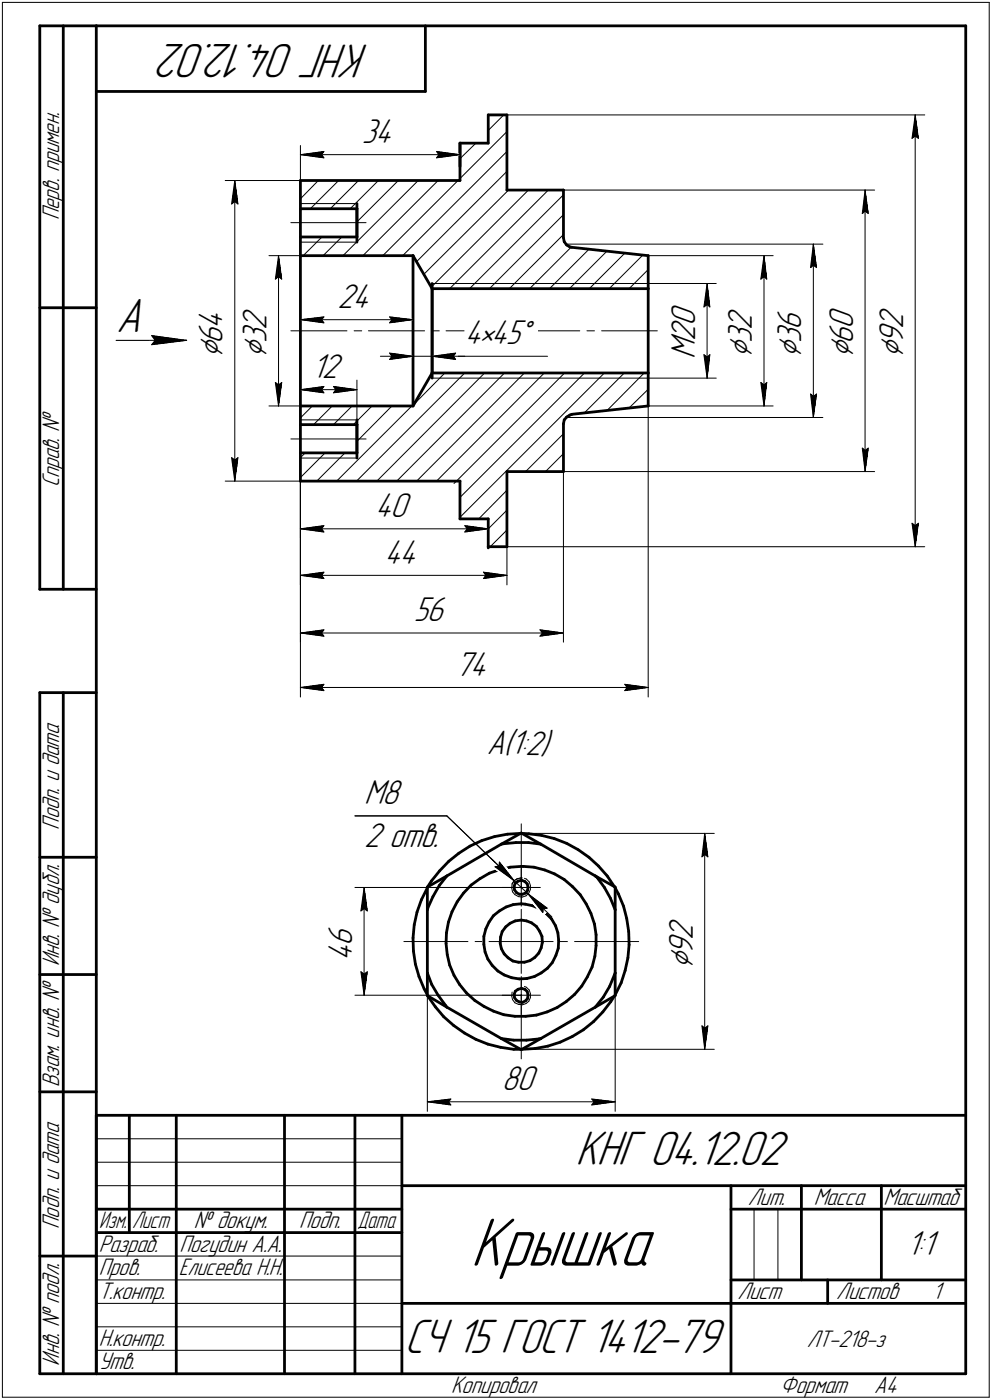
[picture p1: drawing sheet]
<svg xmlns="http://www.w3.org/2000/svg" width="211mm" height="298mm" viewBox="0 0 211 298" stroke-linecap="round" stroke-linejoin="round" font-family="sans-serif">
<defs><g id="words">
<text font-size="15.6" x="100.2" y="269.5">Крышка</text>
<g font-size="10.9">
<text x="78.5" y="9.3" transform="rotate(-180 78.5 9.3)">КНГ 04.12.02</text>
<text x="24.7" y="70.6">А</text>
<text x="122.5" y="248.2">КНГ 04.12.02</text>
<text x="86" y="288.2">СЧ 15 ГОСТ 1412-79</text>
</g>
<g font-size="7.8">
<text x="77" y="30.4">34</text>
<text x="71.8" y="65.6">24</text>
<text x="47.4" y="70.1" transform="rotate(-90 47.4 70.1)">4</text>
<text x="56.7" y="70.3" transform="rotate(-90 56.7 70.3)">2</text>
<text x="147.9" y="69.4" transform="rotate(-90 147.9 69.4)">0</text>
<text x="159.9" y="70.3" transform="rotate(-90 159.9 70.3)">2</text>
<text x="170.5" y="70.3" transform="rotate(-90 170.5 70.3)">6</text>
<text x="181.5" y="70.1" transform="rotate(-90 181.5 70.1)">0</text>
<text x="192.2" y="70.1" transform="rotate(-90 192.2 70.1)">2</text>
<text x="47.4" y="76.3" transform="rotate(-90 47.4 76.3)">⌀</text>
<text x="47.4" y="73.3" transform="rotate(-90 47.4 73.3)">6</text>
<text x="56.7" y="76.1" transform="rotate(-90 56.7 76.1)">⌀</text>
<text x="56.7" y="73.1" transform="rotate(-90 56.7 73.1)">3</text>
<text x="98.9" y="73.3">4×45°</text>
<text x="147.9" y="76.5" transform="rotate(-90 147.9 76.5)">M</text>
<text x="147.9" y="72.6" transform="rotate(-90 147.9 72.6)">2</text>
<text x="159.9" y="76.1" transform="rotate(-90 159.9 76.1)">⌀</text>
<text x="159.9" y="73.1" transform="rotate(-90 159.9 73.1)">3</text>
<text x="170.5" y="76.1" transform="rotate(-90 170.5 76.1)">⌀</text>
<text x="170.5" y="73.1" transform="rotate(-90 170.5 73.1)">3</text>
<text x="181.5" y="76.3" transform="rotate(-90 181.5 76.3)">⌀</text>
<text x="181.5" y="73.3" transform="rotate(-90 181.5 73.3)">6</text>
<text x="192.2" y="76.3" transform="rotate(-90 192.2 76.3)">⌀</text>
<text x="192.2" y="73.3" transform="rotate(-90 192.2 73.3)">9</text>
<text x="66.4" y="80.4">12</text>
<text x="79.8" y="110.1">40</text>
<text x="81.8" y="120">44</text>
<text x="88" y="132.2">56</text>
<text x="96.8" y="143.9">74</text>
<text x="103.6" y="160.6">А(1:2)</text>
<text x="77.5" y="171.2">M8</text>
<text x="77.5" y="180.4">2 отв.</text>
<text x="75" y="201.4" transform="rotate(-90 75 201.4)">6</text>
<text x="147.4" y="203.3" transform="rotate(-90 147.4 203.3)">9</text>
<text x="147.4" y="200.1" transform="rotate(-90 147.4 200.1)">2</text>
<text x="75" y="204.5" transform="rotate(-90 75 204.5)">4</text>
<text x="147.4" y="206.3" transform="rotate(-90 147.4 206.3)">⌀</text>
<text x="106.8" y="232.1">80</text>
<text x="192.9" y="267.3">1:1</text>
</g>
<g font-size="5.4">
<text x="12.6" y="46.9" transform="rotate(-90 12.6 46.9)">Перв. примен.</text>
<text x="12.6" y="103.8" transform="rotate(-90 12.6 103.8)">Справ. №</text>
<text x="12.6" y="176.7" transform="rotate(-90 12.6 176.7)">Подп. и дата</text>
<text x="12.6" y="205.8" transform="rotate(-90 12.6 205.8)">Инв. № дубл.</text>
<text x="12.6" y="231.5" transform="rotate(-90 12.6 231.5)">Взам. инв. №</text>
<text x="159.1" y="256.6">Лит.</text>
<text x="173.1" y="256.6">Масса</text>
<text x="188" y="256.6">Масштаб</text>
<text x="12.6" y="261.7" transform="rotate(-90 12.6 261.7)">Подп. и дата</text>
<text x="41.2" y="261.6">№ докум.</text>
<text x="63.6" y="261.6">Подп.</text>
<text x="21" y="266.6">Разраб.</text>
<text x="38.2" y="266.6">Погудин А.А.</text>
<text x="21" y="271.6">Пров.</text>
<text x="38" y="271.6">Елисеева Н.Н.</text>
<text x="21" y="276.6">Т.контр.</text>
<text x="156.9" y="276.6">Лист</text>
<text x="178" y="276.6">Листов</text>
<text x="198.4" y="276.6">1</text>
<text x="21" y="286.6">Н.контр.</text>
<text x="171.7" y="286.9">ЛТ-218-з</text>
<text x="12.6" y="290.8" transform="rotate(-90 12.6 290.8)">Инв. № подл.</text>
<text x="21" y="291.6">Утв.</text>
<text x="96" y="296.6">Копировал</text>
<text x="166" y="296.6">Формат</text>
<text x="186" y="296.6">A4</text>
</g>
<g font-size="5.3">
<text x="21.1" y="261.6">Изм.</text>
<text x="28.1" y="261.6">Лист</text>
<text x="76.1" y="261.6">Дата</text>
</g>
</g></defs>
<g fill="none" stroke="#000" stroke-width=".59">
<path d="M8.5 5.5v120zM8.5 5.5h12zM13.5 5.5v120zM20.5 5.5v287zM20.5 5.5h185zM20.5 19.5h70zM90.5 5.5v14zM205.5 5.5v287zM63.9 38.4v6zM63.9 38.4h34zM97.9 30.5h6zM97.9 30.5v5z"/>
<path d="M97.9 30.5v7.9zM103.9 24.5h4zM103.9 24.5v6zM107.9 24.5v16zM63.9 54.4v32zM63.9 44.4v6.1zM63.9 54.4h24zM63.9 50.5h12zM63.9 44.4h12zM63.9 50.5v3.9zM75.9 43.3v1.1zM75.9 50.5v1.1z"/>
<path d="M75.9 44.4v6.1zM87.9 54.4v32zM87.9 54.4l4 7.1zM107.9 40.5h12zM119.9 50.6l.2 .9zM119.9 40.5v10.1zM120.1 51.5l.5 .7zM120.6 52.2l.6 .4zM121.2 52.6l.5 .1zM121.7 52.7l16.2 1.7zM137.9 54.4v7.1zM8.5 65.5h12z"/>
<path d="M91.9 61.5v17.9zM91.9 60.4v1.1zM91.9 79.4v1.1zM91.9 79.4h46zM91.9 79.4l-4 7zM91.9 61.5h46zM137.9 61.5v17.9zM137.9 79.4v7zM63.9 90.4v6zM63.9 90.4h12zM63.9 96.4h12zM63.9 86.4h24z"/>
<path d="M63.9 86.4v4zM63.9 96.4v6zM75.9 89.4v1zM75.9 90.4v6zM75.9 96.4v1.1zM119.9 90.3v10.1zM120.1 89.4l-.2 .9zM120.6 88.8l-.5 .6zM120.6 88.8l.6-.4zM121.2 88.4l.5-.2zM121.7 88.2l16.2-1.8zM63.9 102.4h34z"/>
<path d="M97.9 102.4v8.1zM97.9 110.5h6zM103.9 116.4v.3zM103.9 116.4h4zM103.9 110.5v5.9zM107.9 100.4h12zM107.9 100.4v16zM8.5 125.5h12zM8.5 147.5v145zM8.5 147.5h12zM13.5 147.5v145zM102.5 179l2.7-.9z"/>
<path d="M105.2 178.1l2.7-.5zM106.7 179.7l4.2-2.3zM106.7 179.7h.4zM107.1 179.7l2.7-.3zM107.9 177.6l2.8-.1zM109.8 179.4h2.6zM110.9 177.4l4.2 2.3zM111.1 177.5h1.4zM112.4 179.4l2.7 .3zM112.5 177.5l2.7 .4zM115.1 179.7l11.6 6.8zM115.2 177.9l2.7 .7z"/>
<path d="M117.9 178.6l2.7 1zM120.6 179.6l2.4 1.3zM8.5 182.5h12zM87.9 199.7l.1 2.8zM88.1 196.9l-.2 2.8zM88.7 194.2l-.6 2.7zM89.7 191.6l-1 2.6zM90.9 189.1l-1.2 2.5zM90.9 193.7v13.5zM90.9 188.9l4.2-2.4zM90.9 188.9v4.8zM91 193.4l-.1 .3z"/>
<path d="M91.8 187.6l-.8 1.2zM92.1 190.9l-1.1 2.5zM93.5 188.6l-1.4 2.3zM93.6 185.4l-1.8 2.2zM95 198.6l-.1 2.3zM95.1 186.5l11.6-6.8zM95.1 186.5l-1.6 2.1zM95.4 196.3l-.4 2.3zM95.5 183.4l2.1-1.7zM95.5 183.4l-1.9 2zM96.2 194.1l-.8 2.2zM97.3 192l-1.1 2.1z"/>
<path d="M97.6 181.7l2.4-1.5zM98.6 190.2l-1.3 1.8zM100 180.2l2.5-1.2zM100.2 188.5l1.9-1.4zM100.2 188.5l-1.6 1.7zM102.1 187.1l2-1.2zM103 199.4v1.7zM103.4 197.8l-.4 1.6zM104.1 196.3l-.7 1.5zM104.1 185.9l2.2-.7zM105 195l1.3-1zM105 195l-.9 1.3z"/>
<path d="M106.3 194l1.4-.9zM106.3 185.2l2.2-.5zM106.5 199.6l-.1 1.2zM106.8 198.4l-.3 1.2zM107.6 197.4l.9-.8zM107.6 197.4l-.8 1zM107.7 193.1l1.5-.5zM108.5 184.7l2.4-.2zM108.5 196.6l1.1-.5zM109.2 192.6l1.7-.2zM109.4 188.7l.1 .8zM109.5 189.5l.4 .6z"/>
<path d="M109.6 196.1l1.3-.2zM109.6 188l.6-.4zM109.6 188l-.2 .7zM109.9 190.1l.6 .3zM110.2 187.6l.7-.1zM110.5 190.4h.7zM110.9 184.5h.4zM110.9 192.4l.9 .1zM110.9 195.9l1.1 .2zM111 187.5h.1M111 187.5l.7 .2zM111.2 190.4l.6-.2z"/>
<path d="M111.3 184.5l2.3 .2zM111.7 187.7l.5 .5zM111.8 192.5l1.6 .4zM112 196.1l1.1 .4zM112.2 188.2l.2 .7zM112.3 189.6l-.5 .6zM112.4 188.9l-.1 .7zM113.1 196.5l1 .8zM113.4 192.9l1.5 .6zM113.6 184.7l2.3 .6zM114.1 197.3l.7 1zM114.8 198.3l.5 1.1z"/>
<path d="M114.9 193.5l1.3 1zM115.3 199.4l.1 1.3zM115.9 185.3l2.1 .8zM116.2 194.5l1.1 1.2zM117.3 195.7l.9 1.4zM118 186.1l2.1 1.2zM118.2 197.1l.5 1.5zM118.7 198.6l.2 1.6zM120.1 187.3l1.7 1.5zM121.8 188.8l1.6 1.7zM123 180.9l2.3 1.6zM123.4 190.5l1.3 1.9z"/>
<path d="M124.7 192.4l1 2.1zM125.3 182.5l2 1.9zM125.7 194.5l.8 2.3zM126.5 196.8l.3 2.3zM126.7 186.5l4.2 2.4zM126.7 186.5l.3 .3zM126.8 199.1v2.2zM127 186.8l1.6 2.2zM127.3 184.4l1.9 2.1zM128.6 189l1.3 2.3zM129.2 186.5l1.5 2.3zM129.9 191.3l1 2.4z"/>
<path d="M130.9 189.1l.7 1.2zM130.9 193.7v13.5zM130.9 188.9v4.8zM131.6 190.3l1.1 2.7zM132.7 193l.6 2.6zM133.3 195.6l.5 2.8zM133.8 198.4l.1 2.8zM8.5 207.5h12zM88 202.5l.4 2.8zM88.4 205.3l.8 2.6zM89.2 207.9l1.1 2.7zM90.3 210.6l.6 1.2z"/>
<path d="M90.9 207.2l1 2.4zM90.9 207.2v4.8zM90.9 212l4.2 2.5zM91 212.1l1.6 2.3zM91.9 209.6l1.3 2.3zM92.6 214.4l1.8 2.1zM93.2 211.9l1.6 2.2zM94.4 216.5l2.1 1.9zM94.8 214.1l.3 .4zM94.9 200.9l.3 2.4zM95.1 214.5l11.6 6.6zM95.2 203.3l.5 2.2z"/>
<path d="M95.7 205.5l.9 2.2zM96.5 218.4l2.3 1.6zM96.6 207.7l1.2 1.9zM97.8 209.6l1.4 1.8zM98.8 220l2.5 1.3zM99.2 211.4l1.8 1.6zM101 213l2 1.3zM103 214.3l2 1zM103 201.1l.2 1.6zM103.2 202.7l.6 1.5zM103.8 204.2l.9 1.4zM104.7 205.6l1.2 1.2z"/>
<path d="M105 215.3l2.2 .8zM105.9 206.8l1.4 .8zM106.4 200.8l.3 1.2zM106.7 202l.6 1.1zM107.2 216.1l2.4 .3zM107.3 207.6l1.6 .6zM107.3 203.1l.8 .9zM108.1 204l1 .6zM108.9 208.2l1.6 .2zM109.1 204.6l1.2 .3zM109.4 211.8l.1 .6zM109.5 212.4l.4 .6z"/>
<path d="M109.6 216.4h2.2zM109.6 211.1l.6-.4zM109.6 211.1l-.2 .7zM109.9 213l.6 .4zM110.2 210.7l.7-.2zM110.3 204.9h1.3zM110.5 208.4h1.6zM110.5 213.4h.7zM111 210.5h.1M111 210.5l.7 .2zM111.2 213.4l.6-.3zM111.6 204.9l1.2-.3z"/>
<path d="M111.7 210.7l.5 .5zM111.8 216.4l2.3-.2zM112.1 208.4l1.6-.5zM112.2 211.2l.2 .6zM112.3 212.6l-.5 .5zM112.4 211.8l-.1 .8zM112.8 204.6l1-.7zM113.7 207.9l1.4-.7zM114.1 216.2l2.3-.7zM114.6 202.9l-.8 1zM115.1 207.2l1.4-1zM115.1 201.8l-.5 1.1z"/>
<path d="M115.4 200.7l-.3 1.1zM116.4 215.5l2.1-1zM117.5 205l-1 1.2zM118.3 203.5l-.8 1.5zM118.5 214.5l2-1.2zM118.8 201.9l-.5 1.6zM118.9 200.2l-.1 1.7zM120.5 213.3l1.8-1.5zM123.8 210l-1.5 1.8zM124.1 219.3l2.2-1.8zM125 208l-1.2 2zM126 205.9l-1 2.1z"/>
<path d="M126.6 203.6l-.6 2.3zM126.7 214.5l4.2-2.5zM126.8 201.3l-.2 2.3zM128.3 215.5l-2 2zM128.4 212.3l-1.7 2.2zM129.7 210.1l-1.3 2.2zM130 213.3l-1.7 2.2zM130.7 212.1l-.7 1.2zM130.7 207.6l-1 2.5zM130.9 207.2l-.2 .4zM130.9 207.2v4.8zM132.2 209.3l-1.3 2.5z"/>
<path d="M133 206.7l-.8 2.6zM133.6 204l-.6 2.7zM133.9 201.2l-.3 2.8zM8.5 232.5h12zM20.5 237.5h185zM20.5 237.5v55zM27.5 237.5v25zM37.5 237.5v55zM60.5 237.5v55zM75.5 237.5v55zM85.5 237.5v55zM101.3 221.3l2.5 1z"/>
<path d="M103.8 222.3l2.7 .7zM106.5 223l2.8 .4zM106.7 221.1l4.2 2.4zM106.7 221.1l2.6 .4zM109.3 223.4h1.4zM109.3 221.5h2.7zM110.9 223.5l4.2-2.4zM111.1 223.4l2.8-.1zM112 221.5l2.6-.3zM113.9 223.3l2.7-.5zM114.6 221.2l.5-.1zM115.1 221.1l11.6-6.6z"/>
<path d="M116.6 222.8l2.6-.9zM119.2 221.9l2.6-1.2zM121.8 220.7l2.3-1.4zM20.5 257.5h65zM85.5 252.5h120zM155.5 252.5v40zM155.5 257.5h15zM170.5 252.5v20zM170.5 257.5h35zM187.5 252.5v20zM8.5 267.5h12zM20.5 262.5h65z"/>
<path d="M85.5 277.5h70zM155.5 277.5h50zM155.5 272.5h50zM176.1 272.5v5zM8.5 292.5h12zM20.5 292.5h185z"/>
</g>
<g fill="none" stroke="#000" stroke-width=".21">
<path d="M.5 .5v297zM.5 .5h210zM210.5 .5v297zM47.9 38.4h16zM50 38.4l.6 5zM50 38.4l-.7 5zM50 38.4v64zM63.9 31v7.4zM63.9 32.9l5-.6zM63.9 32.9l5 .7zM63.9 32.9h34zM67.7 38.4l-3.8 3.9z"/>
<path d="M68.4 32.9l.5 .7zM68.9 32.3l-.5 .6zM84.8 38.4l-8.9 8.8zM92.9 33.6l5-.7zM92.9 32.3l.5 .6zM92.9 32.3l5 .6zM93.4 32.9l-.5 .7zM97.9 33.8l3.4-3.3zM97.9 31v7.4zM103.9 27.8l3.3-3.3zM107.9 24.5h88.9zM194.1 29.5l.6-.5z"/>
<path d="M194.7 24.5l.7 5zM194.7 29l.7 .5zM194.7 24.5l-.6 5zM194.7 24.5v91.9zM49.3 43.4l.7-.5zM50 42.9l.6 .5zM57.2 54.4h6.7zM58.6 59.4l.7-.5zM59.3 54.4l.6 5zM59.3 58.9l.6 .5zM59.3 54.4l-.7 5zM59.3 54.4v32z"/>
<path d="M61.9 47.4h16zM63.9 43.3h12zM63.9 51.6h12zM63.9 54.4v15.7zM64.3 50.5l-.4 .3zM64.5 54.4l4-3.9zM66 44.4l6.1-6zM68.7 54.4l4-3.9zM70.3 44.4l6-6zM73 54.4l16-16zM74.5 44.4l6-6zM77.2 54.4l16-16z"/>
<path d="M81.4 54.4l26.5-26.4zM85.7 54.4l22.2-22.1zM87.9 54.4v15.7zM88.6 55.7l19.3-19.2zM90.2 58.4l18-17.9zM119.9 40.5h66.2zM120.4 52h54.7zM125.3 53.1l-8.4 8.4zM137.9 54.4h26.6zM161.9 59.4l.7-.5zM162.6 54.4l.6 5zM162.6 58.9l.6 .5z"/>
<path d="M162.6 54.4l-.7 5zM162.6 54.4v32zM172.5 57l.6-.5zM173.1 52l.6 5zM173.1 56.5l.6 .5zM173.1 52l-.6 5zM173.1 52v36.9zM183.5 45.5l.6-.5zM184.1 40.5l.6 5zM184.1 45l.6 .5zM184.1 40.5l-.6 5zM184.1 40.5v59.9z"/>
<path d="M24.7 72.5h15zM32.3 73.4l7.4-.9zM32.3 71.5l.7 1zM32.3 71.5l7.4 1zM33 72.5l-.7 .9zM61.9 70.4h11.9zM63.9 68.1l5-.6zM63.9 68.1l5 .6zM63.9 68.1h24zM68.4 68.1l.5 .6zM68.9 67.5l-.5 .6zM75.4 70.4h1.6z"/>
<path d="M78.4 70.4h11.9zM80.9 75.9h7zM82.9 68.7l5-.6zM82.9 67.5l.5 .6zM82.9 67.5l5 .6zM82.9 75.2l5 .7zM82.9 75.2l.5 .7zM82.9 76.5l5-.6zM83.4 68.1l-.5 .6zM83.4 75.9l-.5 .6zM87.9 68.1v9.8zM87.9 75.9h4z"/>
<path d="M91.8 61.1l20.6-20.6zM91.9 70.4h1.6zM91.9 60.4h46zM91.9 73.8v5.6zM91.9 75.9h5zM91.9 75.9l5 .6zM91.9 75.9l5-.7zM91.9 75.9h7zM94.7 79.4l-6.4 6.5zM94.9 70.4h11.9zM95.7 61.5l21-21zM96.4 75.9l.5 .6z"/>
<path d="M96.9 75.9h19.6zM96.9 75.2l-.5 .7zM99.9 61.5l20-20zM103.1 79.4l-22.9 23zM104.1 61.5l15.8-15.8zM107.4 79.4l-23 23zM108.4 70.4h1.6zM108.4 61.5l11.5-11.5zM111.4 70.4h12zM111.6 79.4l-23 23zM112.7 61.5l8.8-8.8zM115.8 79.4l-22.9 23z"/>
<path d="M120.1 79.4l-23.5 23.6zM121.2 61.5l7.9-8zM124.9 70.4h1.6zM125.4 61.5l7.5-7.6zM128 70.4h11.9zM129.6 61.5l7.1-7.1zM133.9 61.5l4-4.1zM137.1 79.4l-8 8.1zM137.9 70.4v78zM137.9 60.4h14.5zM149.8 65.4l.7-.5zM149.8 75.5l.7 5z"/>
<path d="M149.8 75.5l.7 .5zM150.5 60.4l.5 5zM150.5 64.9l.5 .5zM150.5 60.4l-.7 5zM150.5 76l.5-.5zM150.5 60.4v20.1zM151 75.5l-.5 5zM49.3 97.5l.7 4.9zM49.3 97.5l.7 .5zM50 98l.6-.5zM50.6 97.5l-.6 4.9zM57.2 86.4h6.7z"/>
<path d="M58.6 81.4l.7 5zM58.6 81.4l.7 .6zM59.3 82l.6-.6zM59.9 81.4l-.6 5zM61.9 93.5h16zM63.9 89.4h12zM63.9 97.5h12zM63.9 97.5l1-1.1zM63.9 89l2.6-2.6zM63.9 80.9v8.5zM63.9 83l5-.7zM63.9 83l5 .7z"/>
<path d="M63.9 83h12zM66.7 90.4l4-4zM68.4 83l.5 .7zM68.9 82.3l-.5 .7zM71 90.4l3.9-4zM71 83.7l4.9-.7zM71 82.3l.5 .7zM71 82.3l4.9 .7zM71.5 83l-.5 .7zM75.2 90.4l4-4zM75.9 80.9v8.5zM83.4 86.4l-7.5 7.6z"/>
<path d="M91.9 80.5h46zM119.9 92.4l-8.1 8zM120.4 88.9h54.7zM124.3 88l8.5-8.6zM133.9 86.9l4-4zM137.9 80.5h14.5zM137.9 86.4h26.6zM161.9 81.4l.7 5zM161.9 81.4l.7 .6zM162.6 82l.6-.6zM163.2 81.4l-.6 5zM172.5 83.9l.6 5z"/>
<path d="M172.5 83.9l.6 .5zM173.1 84.4l.6-.5zM173.7 83.9l-.6 5zM183.5 95.4l.6 5zM183.5 95.4l.6 .5zM184.1 95.9l.6-.5zM184.7 95.4l-.6 5zM47.9 102.4h16zM63.9 101.7l5.3-5.3zM63.9 102.4v12.2zM63.9 102.4v22.1zM63.9 102.4v34.3z"/>
<path d="M63.9 102.4v46zM63.9 112.6l5-.7zM63.9 112.6l5 .7zM63.9 112.6h40zM67.4 102.4l6-6zM68.4 112.6l.5 .7zM68.9 111.9l-.5 .7zM71.6 102.4l16-16zM75.9 102.4l23-23zM97.9 110.2l30.7-30.8zM97.9 105.9l26.5-26.5zM98.9 113.3l5-.7z"/>
<path d="M98.9 111.9l.5 .7zM98.9 111.9l5 .7zM99.4 112.6l-.5 .7zM103.9 112.6l4-4zM103.9 110.5v4.1zM104.3 116.4l3.6-3.5zM107.9 104.4l-6 6.1zM107.9 116.4v8.1zM107.9 116.4h88.9zM116.1 100.4l3.8-3.8zM119.9 100.4v36.3zM119.9 100.4h66.2z"/>
<path d="M194.1 111.4l.6 5zM194.1 111.4l.6 .5zM194.7 111.9l.7-.5zM195.4 111.4l-.7 5zM63.9 122.5l5-.7zM63.9 122.5l5 .7zM63.9 122.5h44zM63.9 134.8l5-.7zM63.9 134.8l5 .7zM63.9 134.8h56zM68.4 122.5l.5 .7zM68.4 134.8l.5 .7z"/>
<path d="M68.9 121.8l-.5 .7zM68.9 134.1l-.5 .7zM102.9 123.2l5-.7zM102.9 121.8l.5 .7zM102.9 121.8l5 .7zM103.4 122.5l-.5 .7zM114.9 135.5l5-.7zM114.9 134.1l.5 .7zM114.9 134.1l5 .7zM115.4 134.8l-.5 .7zM63.9 146.4l5-.7zM63.9 146.4l5 .7z"/>
<path d="M63.9 146.4h74zM68.4 146.4l.5 .7zM68.9 145.7l-.5 .7zM132.9 147.1l5-.7zM132.9 145.7l.5 .7zM132.9 145.7l5 .7zM133.4 146.4l-.5 .7zM75.5 173.7h19.6zM95.1 173.7l14.3 13.8zM110.7 177.5h41.3zM110.9 175.4v13.7zM149.9 177.5l.7 5z"/>
<path d="M149.9 177.5l-.5 5zM149.9 177.5v45.9zM75.5 189h35.4zM76.8 194l.7-.5zM77.5 189l.6 5zM77.5 193.5l.6 .5zM77.5 189l-.7 5zM77.5 189v22.9zM104.4 182.7l5 4.8zM105.3 184.6l.9-.2zM105.3 184.6l4.1 2.9zM106.3 183.6l3.1 3.9z"/>
<path d="M106.3 183.6l-.1 .8zM106.8 189h4.1zM108.9 189.1l.2 .8zM109 188.2l-.1 .9zM109.1 189.9l.5 .6zM109.4 187.5l-.4 .7zM109.4 187.5l.7-.4zM109.4 187.5l3 2.8zM109.6 190.5l.7 .4zM110.1 187.1l.8-.2zM110.3 190.9l.9 .1zM110.9 190.6v1.5z"/>
<path d="M110.9 193.6v6.9zM110.9 189v4zM110.9 184.9v4.1zM110.9 189h4.1zM110.9 186.9h.2zM111.2 191l.7-.2zM111.6 187l.4 .2zM111.9 190.8l.6-.6zM112 187.2l.6 .6zM112.4 190.3l3.1 4zM112.4 190.3l4 3.1zM112.4 190.3l5 4.9z"/>
<path d="M112.6 187.8l.3 .8zM112.9 189.4l-.4 .8zM112.9 188.6v.8zM115.6 193.5l-.1 .8zM115.6 193.5l.8-.1zM149.4 182.5l.5-.6zM149.9 181.9l.7 .6zM75.5 211.9h35.4zM76.8 206.9l.7 5zM76.8 206.9l.7 .5zM77.5 207.4l.6-.5zM78.1 206.9l-.6 5z"/>
<path d="M85.9 200.5h13.7zM90.9 200.5v36.1zM101.1 200.5h1.4zM104.1 200.5h6.8zM106.8 211.9h4.1zM108.9 212.1l.2 .8zM109 211.2l-.1 .9zM109.1 212.9l.5 .6zM109.6 213.5l.7 .4zM110.3 213.9l.9 .1zM110.9 211.8v13.7zM110.9 208.8v1.5z"/>
<path d="M110.9 200.5v6.8zM110.9 200.5h6.8zM110.9 211.9h4.1zM110.9 211.9v4.1zM110.9 207.9v4zM111.2 214l.7-.3zM111.6 210.1l.4 .1zM111.9 213.7l.6-.5zM112 210.2l.6 .6zM112.6 210.8l.3 .8zM112.9 212.4l-.4 .8zM112.9 211.6v.8z"/>
<path d="M119.2 200.5h1.5zM122.3 200.5h13.6zM130.9 200.5v36.1zM149.4 218.4l.5 5zM149.4 218.4l.5 .5zM149.9 218.9l.7-.5zM150.6 218.4l-.7 5zM90.9 234.6l5-.6zM90.9 234.6l5 .7zM90.9 234.6h40zM95.4 234.6l.5 .7zM95.9 234l-.5 .6z"/>
<path d="M111.1 223.4h40.9zM125.9 235.3l5-.7zM125.9 234l.5 .6zM125.9 234l5 .6zM126.4 234.6l-.5 .7zM20.5 247.5h65zM20.5 252.5h65zM20.5 242.5h65zM160.4 257.5v15zM165.5 257.5v15zM20.5 267.5h65zM20.5 272.5h65z"/>
<path d="M20.5 277.5h65zM.5 297.5h210zM20.5 282.5h65zM20.5 287.5h65z"/>
</g>
<g fill="#fff" stroke="#fff" stroke-width=".21">
<path d="M24.7 63.8h7.6zM24.7 63.9h7.6zM24.7 64h7.6zM24.7 64.1h7.6zM24.7 64.2h7.6zM24.7 64.3h7.6zM24.7 64.3h7.6zM24.7 64.4h7.6zM24.7 64.5h7.6zM24.7 64.6h7.6zM24.7 64.7h7.6zM24.7 64.8h7.6zM24.7 64.9h7.6zM24.7 64.9h7.6zM24.7 65h7.6zM24.7 65.1h7.6zM24.7 65.2h7.6zM24.7 65.3h7.6zM24.7 65.4h7.6zM24.7 65.4h7.6zM24.7 65.5h7.6zM24.7 65.6h7.6zM24.7 65.7h7.6zM24.7 65.8h7.6zM24.7 65.9h7.6zM24.7 66h7.6zM24.7 66h7.6zM24.7 66.1h7.6zM24.7 66.2h7.6zM24.7 66.3h7.6zM24.7 66.4h7.6zM24.7 66.5h7.6zM24.7 66.5h7.6zM24.7 66.6h7.6zM24.7 66.7h7.6zM24.7 66.8h7.6zM24.7 66.9h7.6zM24.7 67h7.6zM24.7 67.1h7.6zM24.7 67.1h7.6zM24.7 67.2h7.6zM24.7 67.3h7.6zM24.7 67.4h7.6zM24.7 67.5h7.6zM24.7 67.6h7.6zM24.7 67.6h7.6zM24.7 67.7h7.6zM24.7 67.8h7.6zM24.7 67.9h7.6zM24.7 68h7.6zM24.7 68.1h7.6zM24.7 68.2h7.6zM24.7 68.2h7.6zM24.7 68.3h7.6zM24.7 68.4h7.6zM24.7 68.5h7.6zM24.7 68.6h7.6zM24.7 68.7h7.6zM24.7 68.7h7.6zM24.7 68.8h7.6zM24.7 68.9h7.6zM24.7 69h7.6zM24.7 69.1h7.6zM24.7 69.2h7.6zM24.7 69.3h7.6zM24.7 69.3h7.6zM24.7 69.4h7.6zM24.7 69.5h7.6zM24.7 69.6h7.6zM24.7 69.7h7.6zM24.7 69.8h7.6zM24.7 69.8h7.6zM24.7 69.9h7.6zM24.7 70h7.6zM24.7 70.1h7.6zM24.7 70.2h7.6zM24.7 70.3h7.6zM24.7 70.4h7.6zM24.7 70.4h7.6zM24.7 70.5h7.6zM24.7 70.6h7.6zM24.7 70.7h7.6zM24.7 70.8h7.6zM24.7 70.9h7.6zM24.7 71h7.6zM24.7 71h7.6zM24.7 71.1h7.6zM24.7 71.2h7.6zM24.7 71.3h7.6zM24.7 71.4h7.6zM24.7 71.5h7.6zM24.7 71.5h7.6zM24.7 71.6h7.6zM24.7 71.7h7.6zM24.7 71.8h7.6zM24.7 71.9h7.6zM24.7 72h7.6zM24.7 72.1h7.6zM24.7 72.1h7.6zM24.7 72.2h7.6zM24.7 72.3h7.6zM24.7 72.4h7.6z"/>
<path d="M31.7 71h.7zM31.7 71h1.3zM31.7 71.1h1.9zM31.7 71.2h2.6zM31.7 71.3h3.2zM31.7 71.4h3.8zM31.7 71.5h4.5zM31.7 71.5h5zM31.7 71.6h5.6zM31.7 71.7h6.2zM31.7 71.8h6.5zM31.7 71.9h6.7zM31.7 72h6.8zM31.7 72.1h7.1zM31.7 72.1h7.2zM31.7 72.2h7.4zM31.7 72.3h7.7zM31.7 72.4h7.8zM31.7 72.5h8zM31.7 72.6h7.8zM31.7 72.6h7.6zM31.7 72.7h7.4zM31.7 72.8h7.2zM31.7 72.9h6.9zM31.7 73h6.7zM31.7 73.1h6.5zM31.7 73.2h6.2zM31.7 73.2h5.6zM31.7 73.3h5zM31.7 73.4h4.5zM31.7 73.5h3.8zM31.7 73.6h3.2zM31.7 73.7h2.6zM31.7 73.7h1.9zM31.7 73.8h1.3zM31.7 73.9h.7z"/>
<path d="M41.6 64.6h7.3zM41.6 64.7h7.3zM41.6 64.8h7.3zM41.6 64.9h7.3zM41.6 64.9h7.3zM41.6 65h7.3zM41.6 65.1h7.3zM41.6 65.2h7.3zM41.6 65.3h7.3zM41.6 65.4h7.3zM41.6 65.4h7.3zM41.6 65.5h7.3zM41.6 65.6h7.3zM41.6 65.7h7.3zM41.6 65.8h7.3zM41.6 65.9h7.3zM41.6 66h7.3zM41.6 66h7.3zM41.6 66.1h7.3zM41.6 66.2h7.3zM41.6 66.3h7.3zM41.6 66.4h7.3zM41.6 66.5h7.3zM41.6 66.5h7.3zM41.6 66.6h7.3zM41.6 66.7h7.3zM41.6 66.8h7.3zM41.6 66.9h7.3zM41.6 67h7.3zM41.6 67.1h7.3zM41.6 67.1h7.3zM41.6 67.2h7.3zM41.6 67.3h7.3zM41.6 67.4h7.3zM41.6 67.5h7.3zM41.6 67.6h7.3zM41.6 67.6h7.3zM41.6 67.7h7.3zM41.6 67.8h7.3zM41.6 67.9h7.3zM41.6 68h7.3zM41.6 68.1h7.3zM41.6 68.2h7.3zM41.6 68.2h7.3zM41.6 68.3h7.3zM41.6 68.4h7.3zM41.6 68.5h7.3zM41.6 68.6h7.3zM41.6 68.7h7.3zM41.6 68.7h7.3zM41.6 68.8h7.3zM41.6 68.9h7.3zM41.6 69h7.3zM41.6 69.1h7.3zM41.6 69.2h7.3zM41.6 69.3h7.3zM41.6 69.3h7.3zM41.6 69.4h7.3zM41.6 69.5h7.3zM41.6 69.6h7.3zM41.6 69.7h7.3zM41.6 69.8h7.3zM41.6 69.8h7.3zM41.6 69.9h7.3zM41.6 70h7.3zM41.6 70.1h7.3zM41.6 70.2h7.3zM41.6 70.3h7.3zM41.6 70.4h7.3zM41.6 70.4h7.3zM41.6 70.5h7.3zM41.6 70.6h7.3zM41.6 70.7h7.3zM41.6 70.8h7.3zM41.6 70.9h7.3zM41.6 71h7.3zM41.6 71h7.3zM41.6 71.1h7.3zM41.6 71.2h7.3zM41.6 71.3h7.3zM41.6 71.4h7.3zM41.6 71.5h7.3zM41.6 71.5h7.3zM41.6 71.6h7.3zM41.6 71.7h7.3zM41.6 71.8h7.3zM41.6 71.9h7.3zM41.6 72h7.3zM41.6 72.1h7.3zM41.6 72.1h7.3zM41.6 72.2h7.3zM41.6 72.3h7.3zM41.6 72.4h7.3zM41.6 72.5h7.3zM41.6 72.6h7.3zM41.6 72.6h7.3zM41.6 72.7h7.3zM41.6 72.8h7.3zM41.6 72.9h7.3zM41.6 73h7.3zM41.6 73.1h7.3zM41.6 73.2h7.3zM41.6 73.2h7.3zM41.6 73.3h7.3zM41.6 73.4h7.3zM41.6 73.5h7.3zM41.6 73.6h7.3zM41.6 73.7h7.3zM41.6 73.7h7.3zM41.6 73.8h7.3zM41.6 73.9h7.3zM41.6 74h7.3zM41.6 74.1h7.3zM41.6 74.2h7.3zM41.6 74.3h7.3zM41.6 74.3h7.3zM41.6 74.4h7.3zM41.6 74.5h7.3zM41.6 74.6h7.3zM41.6 74.7h7.3zM41.6 74.8h7.3zM41.6 74.8h7.3zM41.6 74.9h7.3zM41.6 75h7.3zM41.6 75.1h7.3zM41.6 75.2h7.3zM41.6 75.3h7.3zM41.6 75.4h7.3zM41.6 75.4h7.3zM41.6 75.5h7.3zM41.6 75.6h7.3zM41.6 75.7h7.3zM41.6 75.8h7.3zM41.6 75.9h7.3zM41.6 75.9h7.3zM41.6 76h7.3zM41.6 76.1h7.3zM41.6 76.2h7.3z"/>
<path d="M49.9 38.7h.2zM49.9 38.8h.2zM49.8 38.9h.4zM49.8 38.9h.4zM49.7 39h.5zM49.7 39.1h.6zM49.7 39.2h.6zM49.6 39.3h.8zM49.6 39.4h.8zM49.5 39.5h1zM49.5 39.5h1zM49.4 39.6h1.1zM49.4 39.7h1.1zM49.4 39.8h1.1zM49.4 39.9h1.2zM49.4 40h1.2zM49.3 40h1.4zM49.3 40.1h1.4zM49.2 40.2h1.5zM49.2 40.3h1.6zM49.2 40.4h1.6zM49.2 40.5h1.6zM49.2 40.6h1.6zM49.2 40.6h1.6zM49.2 40.7h1.6zM49.2 40.8h1.6zM49.1 40.9h1.7zM49.1 41h1.8zM49.1 41.1h1.8zM49.1 41.1h1.8zM49.1 41.2h1.8zM49.1 41.3h1.8zM49.1 41.4h1.8zM49 41.5h1.9zM49 41.6h1.9zM49 41.7h1.9zM49 41.7h2zM49 41.8h2zM49 41.9h2zM49 42h2zM48.9 42.1h2.1zM48.9 42.2h2.1zM48.9 42.2h2.1zM48.9 42.3h2.1zM48.9 42.4h2.1zM48.9 42.5h2.2zM48.9 42.6h2.2zM48.9 42.7h2.2zM48.9 42.8h2.2zM48.9 42.8h2.2zM48.9 42.9h2.2zM48.9 43h2.2zM48.9 43.1h2.2zM48.9 43.2h2.2zM48.9 43.3h2.2zM48.8 43.3h2.3zM48.8 43.4h2.3zM48.8 43.5h2.3zM48.8 43.6h2.3zM48.8 43.7h2.3zM48.8 43.8h2.3zM48.8 43.9h2.3z"/>
<path d="M48.7 96.9h2.4zM48.8 97h2.3zM48.8 97.1h2.3zM48.8 97.2h2.3zM48.8 97.3h2.3zM48.8 97.4h2.3zM48.8 97.5h2.3zM48.8 97.5h2.3zM48.9 97.6h2.2zM48.9 97.7h2.2zM48.9 97.8h2.2zM48.9 97.9h2.2zM48.9 98h2.2zM48.9 98h2.2zM48.9 98.1h2.2zM48.9 98.2h2.2zM48.9 98.3h2.2zM48.9 98.4h2.2zM48.9 98.5h2.1zM48.9 98.6h2.1zM48.9 98.6h2.1zM48.9 98.7h2.1zM48.9 98.8h2.1zM49 98.9h2zM49 99h2zM49 99.1h2zM49 99.1h2zM49 99.2h1.9zM49 99.3h1.9zM49 99.4h1.9zM49.1 99.5h1.8zM49.1 99.6h1.8zM49.1 99.7h1.8zM49.1 99.7h1.8zM49.1 99.8h1.8zM49.1 99.9h1.8zM49.1 100h1.7zM49.2 100.1h1.6zM49.2 100.2h1.6zM49.2 100.2h1.6zM49.2 100.3h1.6zM49.2 100.4h1.6zM49.2 100.5h1.6zM49.2 100.6h1.6zM49.2 100.7h1.5zM49.3 100.8h1.4zM49.3 100.8h1.4zM49.4 100.9h1.2zM49.4 101h1.2zM49.4 101.1h1.1zM49.4 101.2h1.1zM49.4 101.3h1.1zM49.5 101.3h1zM49.5 101.4h1zM49.6 101.5h.8zM49.6 101.6h.8zM49.7 101.7h.6zM49.7 101.8h.6zM49.7 101.9h.5zM49.8 101.9h.4zM49.8 102h.4zM49.9 102.1h.2zM49.9 102.2h.2z"/>
<path d="M71.8 59.9h8.2zM71.8 60h8.2zM71.8 60.1h8.2zM71.8 60.2h8.2zM71.8 60.3h8.2zM71.8 60.4h8.2zM71.8 60.5h8.2zM71.8 60.5h8.2zM71.8 60.6h8.2zM71.8 60.7h8.2zM71.8 60.8h8.2zM71.8 60.9h8.2zM71.8 61h8.2zM71.8 61h8.2zM71.8 61.1h8.2zM71.8 61.2h8.2zM71.8 61.3h8.2zM71.8 61.4h8.2zM71.8 61.5h8.2zM71.8 61.6h8.2zM71.8 61.6h8.2zM71.8 61.7h8.2zM71.8 61.8h8.2zM71.8 61.9h8.2zM71.8 62h8.2zM71.8 62.1h8.2zM71.8 62.1h8.2zM71.8 62.2h8.2zM71.8 62.3h8.2zM71.8 62.4h8.2zM71.8 62.5h8.2zM71.8 62.6h8.2zM71.8 62.7h8.2zM71.8 62.7h8.2zM71.8 62.8h8.2zM71.8 62.9h8.2zM71.8 63h8.2zM71.8 63.1h8.2zM71.8 63.2h8.2zM71.8 63.2h8.2zM71.8 63.3h8.2zM71.8 63.4h8.2zM71.8 63.5h8.2zM71.8 63.6h8.2zM71.8 63.7h8.2zM71.8 63.8h8.2zM71.8 63.8h8.2zM71.8 63.9h8.2zM71.8 64h8.2zM71.8 64.1h8.2zM71.8 64.2h8.2zM71.8 64.3h8.2zM71.8 64.3h8.2zM71.8 64.4h8.2zM71.8 64.5h8.2zM71.8 64.6h8.2zM71.8 64.7h8.2zM71.8 64.8h8.2zM71.8 64.9h8.2zM71.8 64.9h8.2zM71.8 65h8.2zM71.8 65.1h8.2zM71.8 65.2h8.2zM71.8 65.3h8.2zM71.8 65.4h8.2zM71.8 65.4h8.2zM71.8 65.5h8.2zM71.8 65.6h8.2zM71.8 65.7h8.2zM71.8 65.8h8.2zM71.8 65.9h8.2zM71.8 66h8.2zM71.8 66h8.2zM71.8 66.1h8.2zM71.8 66.2h8.2zM71.8 66.3h8.2zM71.8 66.4h8.2zM71.8 66.5h8.2zM71.8 66.5h8.2zM71.8 66.6h8.2zM71.8 66.7h8.2zM71.8 66.8h8.2zM71.8 66.9h8.2zM71.8 67h8.2zM71.8 67.1h8.2z"/>
<path d="M68.8 67h.6zM68.2 67.1h1.2zM67.6 67.1h1.8zM67 67.2h2.4zM66.4 67.3h3zM65.7 67.4h3.7zM65.5 67.5h3.9zM65.3 67.6h4.1zM65.1 67.6h4.3zM64.9 67.7h4.5zM64.6 67.8h4.8zM64.4 67.9h5zM64.2 68h5.2zM63.9 68.1h5.5zM64.2 68.2h5.2zM64.3 68.2h5.1zM64.5 68.3h4.9zM64.8 68.4h4.6zM64.9 68.5h4.5zM65.1 68.6h4.3zM65.4 68.7h4zM65.5 68.7h3.9zM65.7 68.8h3.7zM66.4 68.9h3zM67 69h2.4zM67.6 69.1h1.8zM68.2 69.2h1.2zM68.8 69.3h.6z"/>
<path d="M82.4 67h.7zM82.4 67.1h1.3zM82.4 67.1h1.8zM82.4 67.2h2.5zM82.4 67.3h3.1zM82.4 67.4h3.7zM82.4 67.5h4zM82.4 67.6h4.2zM82.4 67.6h4.4zM82.4 67.7h4.6zM82.4 67.8h4.9zM82.4 67.9h5.1zM82.4 68h5.3zM82.4 68.1h5.5zM82.4 68.2h5.3zM82.4 68.2h5.1zM82.4 68.3h4.9zM82.4 68.4h4.7zM82.4 68.5h4.6zM82.4 68.6h4.3zM82.4 68.7h4.1zM82.4 68.7h4zM82.4 68.8h3.7zM82.4 68.9h3.1zM82.4 69h2.5zM82.4 69.1h1.8zM82.4 69.2h1.3zM82.4 69.3h.7z"/>
<path d="M66.4 74.8h7.1zM66.4 74.9h7.1zM66.4 75h7.1zM66.4 75.1h7.1zM66.4 75.2h7.1zM66.4 75.3h7.1zM66.4 75.4h7.1zM66.4 75.4h7.1zM66.4 75.5h7.1zM66.4 75.6h7.1zM66.4 75.7h7.1zM66.4 75.8h7.1zM66.4 75.9h7.1zM66.4 75.9h7.1zM66.4 76h7.1zM66.4 76.1h7.1zM66.4 76.2h7.1zM66.4 76.3h7.1zM66.4 76.4h7.1zM66.4 76.5h7.1zM66.4 76.5h7.1zM66.4 76.6h7.1zM66.4 76.7h7.1zM66.4 76.8h7.1zM66.4 76.9h7.1zM66.4 77h7.1zM66.4 77h7.1zM66.4 77.1h7.1zM66.4 77.2h7.1zM66.4 77.3h7.1zM66.4 77.4h7.1zM66.4 77.5h7.1zM66.4 77.6h7.1zM66.4 77.6h7.1zM66.4 77.7h7.1zM66.4 77.8h7.1zM66.4 77.9h7.1zM66.4 78h7.1zM66.4 78.1h7.1zM66.4 78.1h7.1zM66.4 78.2h7.1zM66.4 78.3h7.1zM66.4 78.4h7.1zM66.4 78.5h7.1zM66.4 78.6h7.1zM66.4 78.7h7.1zM66.4 78.7h7.1zM66.4 78.8h7.1zM66.4 78.9h7.1zM66.4 79h7.1zM66.4 79.1h7.1zM66.4 79.2h7.1zM66.4 79.2h7.1zM66.4 79.3h7.1zM66.4 79.4h7.1zM66.4 79.5h7.1zM66.4 79.6h7.1zM66.4 79.7h7.1zM66.4 79.8h7.1zM66.4 79.8h7.1zM66.4 79.9h7.1zM66.4 80h7.1zM66.4 80.1h7.1zM66.4 80.2h7.1zM66.4 80.3h7.1zM66.4 80.3h7.1zM66.4 80.4h7.1zM66.4 80.5h7.1zM66.4 80.6h7.1zM66.4 80.7h7.1zM66.4 80.8h7.1zM66.4 80.9h7.1zM66.4 80.9h7.1zM66.4 81h7.1zM66.4 81.1h7.1zM66.4 81.2h7.1zM66.4 81.3h7.1zM66.4 81.4h7.1zM66.4 81.4h7.1zM66.4 81.5h7.1zM66.4 81.6h7.1zM66.4 81.7h7.1zM66.4 81.8h7.1zM66.4 81.9h7.1z"/>
<path d="M68.8 81.8h.6zM68.2 81.9h1.2zM67.6 82h1.8zM67 82h2.4zM66.4 82.1h3zM65.7 82.2h3.7zM65.5 82.3h3.9zM65.4 82.4h4zM65.1 82.5h4.3zM64.9 82.5h4.5zM64.8 82.6h4.6zM64.5 82.7h4.9zM64.3 82.8h5.1zM64.2 82.9h5.2zM63.9 83h5.5zM64.2 83.1h5.2zM64.4 83.1h5zM64.6 83.2h4.8zM64.9 83.3h4.5zM65.1 83.4h4.3zM65.3 83.5h4.1zM65.5 83.6h3.9zM65.7 83.7h3.7zM66.4 83.7h3zM67 83.8h2.4zM67.6 83.9h1.8zM68.2 84h1.2zM68.8 84.1h.6z"/>
<path d="M70.4 81.8h.7zM70.4 81.9h1.3zM70.4 82h1.9zM70.4 82h2.6zM70.4 82.1h3.2zM70.4 82.2h3.8zM70.4 82.3h4zM70.4 82.4h4.2zM70.4 82.5h4.4zM70.4 82.5h4.6zM70.4 82.6h4.8zM70.4 82.7h5zM70.4 82.8h5.2zM70.4 82.9h5.4zM70.4 83h5.5zM70.4 83.1h5.4zM70.4 83.1h5.1zM70.4 83.2h5zM70.4 83.3h4.7zM70.4 83.4h4.4zM70.4 83.5h4.3zM70.4 83.6h4zM70.4 83.7h3.8zM70.4 83.7h3.2zM70.4 83.8h2.6zM70.4 83.9h1.9zM70.4 84h1.3zM70.4 84.1h.7z"/>
<path d="M98.9 67.5h15.6zM98.9 67.6h15.6zM98.9 67.6h15.6zM98.9 67.7h15.6zM98.9 67.8h15.6zM98.9 67.9h15.6zM98.9 68h15.6zM98.9 68.1h15.6zM98.9 68.2h15.6zM98.9 68.2h15.6zM98.9 68.3h15.6zM98.9 68.4h15.6zM98.9 68.5h15.6zM98.9 68.6h15.6zM98.9 68.7h15.6zM98.9 68.7h15.6zM98.9 68.8h15.6zM98.9 68.9h15.6zM98.9 69h15.6zM98.9 69.1h15.6zM98.9 69.2h15.6zM98.9 69.3h15.6zM98.9 69.3h15.6zM98.9 69.4h15.6zM98.9 69.5h15.6zM98.9 69.6h15.6zM98.9 69.7h15.6zM98.9 69.8h15.6zM98.9 69.8h15.6zM98.9 69.9h15.6zM98.9 70h15.6zM98.9 70.1h15.6zM98.9 70.2h15.6zM98.9 70.3h15.6zM98.9 70.4h15.6zM98.9 70.4h15.6zM98.9 70.5h15.6zM98.9 70.6h15.6zM98.9 70.7h15.6zM98.9 70.8h15.6zM98.9 70.9h15.6zM98.9 71h15.6zM98.9 71h15.6zM98.9 71.1h15.6zM98.9 71.2h15.6zM98.9 71.3h15.6zM98.9 71.4h15.6zM98.9 71.5h15.6zM98.9 71.5h15.6zM98.9 71.6h15.6zM98.9 71.7h15.6zM98.9 71.8h15.6zM98.9 71.9h15.6zM98.9 72h15.6zM98.9 72.1h15.6zM98.9 72.1h15.6zM98.9 72.2h15.6zM98.9 72.3h15.6zM98.9 72.4h15.6zM98.9 72.5h15.6zM98.9 72.6h15.6zM98.9 72.6h15.6zM98.9 72.7h15.6zM98.9 72.8h15.6zM98.9 72.9h15.6zM98.9 73h15.6zM98.9 73.1h15.6zM98.9 73.2h15.6zM98.9 73.2h15.6zM98.9 73.3h15.6zM98.9 73.4h15.6zM98.9 73.5h15.6zM98.9 73.6h15.6zM98.9 73.7h15.6zM98.9 73.7h15.6zM98.9 73.8h15.6zM98.9 73.9h15.6zM98.9 74h15.6zM98.9 74.1h15.6zM98.9 74.2h15.6zM98.9 74.3h15.6zM98.9 74.3h15.6zM98.9 74.4h15.6zM98.9 74.5h15.6zM98.9 74.6h15.6zM98.9 74.7h15.6zM98.9 74.8h15.6z"/>
<path d="M96.8 74.8h.7zM96 74.8h1.5zM95.2 74.9h2.3zM94.5 75h3zM93.7 75.1h3.8zM93.6 75.2h3.9zM93.4 75.3h4.1zM93.1 75.4h4.4zM93 75.4h4.5zM92.8 75.5h4.7zM92.5 75.6h5zM92.4 75.7h5.1zM92.2 75.8h5.3zM91.9 75.9h5.6zM92.2 75.9h5.3zM92.4 76h5.1zM92.5 76.1h5zM92.8 76.2h4.7zM93 76.3h4.5zM93.1 76.4h4.4zM93.4 76.5h4.1zM93.6 76.5h3.9zM93.7 76.6h3.8zM94.4 76.7h3.1zM95 76.8h2.5zM95.6 76.9h1.9zM96.3 77h1.2zM96.9 77h.6z"/>
<path d="M82.4 74.8h.7zM82.4 74.8h1.5zM82.4 74.9h2.3zM82.4 75h3zM82.4 75.1h3.7zM82.4 75.2h4zM82.4 75.3h4.1zM82.4 75.4h4.3zM82.4 75.4h4.6zM82.4 75.5h4.7zM82.4 75.6h4.9zM82.4 75.7h5.1zM82.4 75.8h5.3zM82.4 75.9h5.5zM82.4 75.9h5.3zM82.4 76h5.1zM82.4 76.1h4.9zM82.4 76.2h4.7zM82.4 76.3h4.6zM82.4 76.4h4.3zM82.4 76.5h4.1zM82.4 76.5h4zM82.4 76.6h3.7zM82.4 76.7h3.1zM82.4 76.8h2.5zM82.4 76.9h1.8zM82.4 77h1.3zM82.4 77h.7z"/>
<path d="M79.8 104.5h8.2zM79.8 104.6h8.2zM79.8 104.6h8.2zM79.8 104.7h8.2zM79.8 104.8h8.2zM79.8 104.9h8.2zM79.8 105h8.2zM79.8 105.1h8.2zM79.8 105.2h8.2zM79.8 105.2h8.2zM79.8 105.3h8.2zM79.8 105.4h8.2zM79.8 105.5h8.2zM79.8 105.6h8.2zM79.8 105.7h8.2zM79.8 105.7h8.2zM79.8 105.8h8.2zM79.8 105.9h8.2zM79.8 106h8.2zM79.8 106.1h8.2zM79.8 106.2h8.2zM79.8 106.3h8.2zM79.8 106.3h8.2zM79.8 106.4h8.2zM79.8 106.5h8.2zM79.8 106.6h8.2zM79.8 106.7h8.2zM79.8 106.8h8.2zM79.8 106.8h8.2zM79.8 106.9h8.2zM79.8 107h8.2zM79.8 107.1h8.2zM79.8 107.2h8.2zM79.8 107.3h8.2zM79.8 107.4h8.2zM79.8 107.4h8.2zM79.8 107.5h8.2zM79.8 107.6h8.2zM79.8 107.7h8.2zM79.8 107.8h8.2zM79.8 107.9h8.2zM79.8 107.9h8.2zM79.8 108h8.2zM79.8 108.1h8.2zM79.8 108.2h8.2zM79.8 108.3h8.2zM79.8 108.4h8.2zM79.8 108.5h8.2zM79.8 108.5h8.2zM79.8 108.6h8.2zM79.8 108.7h8.2zM79.8 108.8h8.2zM79.8 108.9h8.2zM79.8 109h8.2zM79.8 109.1h8.2zM79.8 109.1h8.2zM79.8 109.2h8.2zM79.8 109.3h8.2zM79.8 109.4h8.2zM79.8 109.5h8.2zM79.8 109.6h8.2zM79.8 109.6h8.2zM79.8 109.7h8.2zM79.8 109.8h8.2zM79.8 109.9h8.2zM79.8 110h8.2zM79.8 110.1h8.2zM79.8 110.2h8.2zM79.8 110.2h8.2zM79.8 110.3h8.2zM79.8 110.4h8.2zM79.8 110.5h8.2zM79.8 110.6h8.2zM79.8 110.7h8.2zM79.8 110.7h8.2zM79.8 110.8h8.2zM79.8 110.9h8.2zM79.8 111h8.2zM79.8 111.1h8.2zM79.8 111.2h8.2zM79.8 111.3h8.2zM79.8 111.3h8.2zM79.8 111.4h8.2zM79.8 111.5h8.2z"/>
<path d="M68.7 111.5h.7zM68 111.6h1.4zM67.2 111.7h2.2zM66.5 111.8h2.9zM65.7 111.8h3.7zM65.5 111.9h3.9zM65.4 112h4zM65.1 112.1h4.3zM64.9 112.2h4.5zM64.8 112.3h4.6zM64.5 112.4h4.9zM64.3 112.4h5.1zM64.2 112.5h5.2zM63.9 112.6h5.5zM64.2 112.7h5.2zM64.3 112.8h5.1zM64.5 112.9h4.9zM64.8 112.9h4.6zM64.9 113h4.5zM65.1 113.1h4.3zM65.4 113.2h4zM65.5 113.3h3.9zM65.7 113.4h3.7zM66.4 113.5h3zM67 113.5h2.4zM67.6 113.6h1.8zM68.2 113.7h1.2zM68.8 113.8h.6z"/>
<path d="M98.4 111.5h.7zM98.4 111.6h1.5zM98.4 111.7h2.3zM98.4 111.8h3zM98.4 111.8h3.7zM98.4 111.9h4zM98.4 112h4.1zM98.4 112.1h4.3zM98.4 112.2h4.6zM98.4 112.3h4.7zM98.4 112.4h4.9zM98.4 112.4h5.1zM98.4 112.5h5.3zM98.4 112.6h5.5zM98.4 112.7h5.3zM98.4 112.8h5.1zM98.4 112.9h4.9zM98.4 112.9h4.7zM98.4 113h4.6zM98.4 113.1h4.3zM98.4 113.2h4.1zM98.4 113.3h4zM98.4 113.4h3.7zM98.4 113.5h3.1zM98.4 113.5h2.5zM98.4 113.6h1.8zM98.4 113.7h1.3zM98.4 113.8h.7z"/>
<path d="M81.8 114.4h8.2zM81.8 114.5h8.2zM81.8 114.6h8.2zM81.8 114.6h8.2zM81.8 114.7h8.2zM81.8 114.8h8.2zM81.8 114.9h8.2zM81.8 115h8.2zM81.8 115.1h8.2zM81.8 115.1h8.2zM81.8 115.2h8.2zM81.8 115.3h8.2zM81.8 115.4h8.2zM81.8 115.5h8.2zM81.8 115.6h8.2zM81.8 115.7h8.2zM81.8 115.7h8.2zM81.8 115.8h8.2zM81.8 115.9h8.2zM81.8 116h8.2zM81.8 116.1h8.2zM81.8 116.2h8.2zM81.8 116.2h8.2zM81.8 116.3h8.2zM81.8 116.4h8.2zM81.8 116.5h8.2zM81.8 116.6h8.2zM81.8 116.7h8.2zM81.8 116.8h8.2zM81.8 116.8h8.2zM81.8 116.9h8.2zM81.8 117h8.2zM81.8 117.1h8.2zM81.8 117.2h8.2zM81.8 117.3h8.2zM81.8 117.3h8.2zM81.8 117.4h8.2zM81.8 117.5h8.2zM81.8 117.6h8.2zM81.8 117.7h8.2zM81.8 117.8h8.2zM81.8 117.9h8.2zM81.8 117.9h8.2zM81.8 118h8.2zM81.8 118.1h8.2zM81.8 118.2h8.2zM81.8 118.3h8.2zM81.8 118.4h8.2zM81.8 118.4h8.2zM81.8 118.5h8.2zM81.8 118.6h8.2zM81.8 118.7h8.2zM81.8 118.8h8.2zM81.8 118.9h8.2zM81.8 119h8.2zM81.8 119h8.2zM81.8 119.1h8.2zM81.8 119.2h8.2zM81.8 119.3h8.2zM81.8 119.4h8.2zM81.8 119.5h8.2zM81.8 119.5h8.2zM81.8 119.6h8.2zM81.8 119.7h8.2zM81.8 119.8h8.2zM81.8 119.9h8.2zM81.8 120h8.2zM81.8 120.1h8.2zM81.8 120.1h8.2zM81.8 120.2h8.2zM81.8 120.3h8.2zM81.8 120.4h8.2zM81.8 120.5h8.2zM81.8 120.6h8.2zM81.8 120.6h8.2zM81.8 120.7h8.2zM81.8 120.8h8.2zM81.8 120.9h8.2zM81.8 121h8.2zM81.8 121.1h8.2zM81.8 121.2h8.2zM81.8 121.2h8.2zM81.8 121.3h8.2zM81.8 121.4h8.2z"/>
<path d="M68.7 121.4h.7zM68 121.5h1.4zM67.2 121.6h2.2zM66.5 121.7h2.9zM65.7 121.8h3.7zM65.5 121.8h3.9zM65.4 121.9h4zM65.1 122h4.3zM64.9 122.1h4.5zM64.8 122.2h4.6zM64.5 122.3h4.9zM64.3 122.3h5.1zM64.2 122.4h5.2zM63.9 122.5h5.5zM64.2 122.6h5.2zM64.3 122.7h5.1zM64.5 122.8h4.9zM64.8 122.9h4.6zM64.9 122.9h4.5zM65.1 123h4.3zM65.4 123.1h4zM65.5 123.2h3.9zM65.7 123.3h3.7zM66.4 123.4h3zM67 123.4h2.4zM67.6 123.5h1.8zM68.2 123.6h1.2zM68.8 123.7h.6z"/>
<path d="M102.4 121.4h.7zM102.4 121.5h1.5zM102.4 121.6h2.2zM102.4 121.7h3zM102.4 121.8h3.7zM102.4 121.8h3.9zM102.4 121.9h4.1zM102.4 122h4.3zM102.4 122.1h4.5zM102.4 122.2h4.7zM102.4 122.3h4.9zM102.4 122.3h5.1zM102.4 122.4h5.3zM102.4 122.5h5.5zM102.4 122.6h5.3zM102.4 122.7h5.1zM102.4 122.8h4.9zM102.4 122.9h4.7zM102.4 122.9h4.5zM102.4 123h4.3zM102.4 123.1h4.1zM102.4 123.2h3.9zM102.4 123.3h3.7zM102.4 123.4h3.1zM102.4 123.4h2.5zM102.4 123.5h1.8zM102.4 123.6h1.2zM102.4 123.7h.6z"/>
<path d="M77 24.8h7.8zM77 24.9h7.8zM77 25h7.8zM77 25.1h7.8zM77 25.1h7.8zM77 25.2h7.8zM77 25.3h7.8zM77 25.4h7.8zM77 25.5h7.8zM77 25.6h7.8zM77 25.7h7.8zM77 25.7h7.8zM77 25.8h7.8zM77 25.9h7.8zM77 26h7.8zM77 26.1h7.8zM77 26.2h7.8zM77 26.2h7.8zM77 26.3h7.8zM77 26.4h7.8zM77 26.5h7.8zM77 26.6h7.8zM77 26.7h7.8zM77 26.8h7.8zM77 26.8h7.8zM77 26.9h7.8zM77 27h7.8zM77 27.1h7.8zM77 27.2h7.8zM77 27.3h7.8zM77 27.3h7.8zM77 27.4h7.8zM77 27.5h7.8zM77 27.6h7.8zM77 27.7h7.8zM77 27.8h7.8zM77 27.9h7.8zM77 27.9h7.8zM77 28h7.8zM77 28.1h7.8zM77 28.2h7.8zM77 28.3h7.8zM77 28.4h7.8zM77 28.4h7.8zM77 28.5h7.8zM77 28.6h7.8zM77 28.7h7.8zM77 28.8h7.8zM77 28.9h7.8zM77 29h7.8zM77 29h7.8zM77 29.1h7.8zM77 29.2h7.8zM77 29.3h7.8zM77 29.4h7.8zM77 29.5h7.8zM77 29.5h7.8zM77 29.6h7.8zM77 29.7h7.8zM77 29.8h7.8zM77 29.9h7.8zM77 30h7.8zM77 30.1h7.8zM77 30.1h7.8zM77 30.2h7.8zM77 30.3h7.8zM77 30.4h7.8zM77 30.5h7.8zM77 30.6h7.8zM77 30.6h7.8zM77 30.7h7.8zM77 30.8h7.8zM77 30.9h7.8zM77 31h7.8zM77 31.1h7.8zM77 31.2h7.8zM77 31.2h7.8zM77 31.3h7.8zM77 31.4h7.8zM77 31.5h7.8zM77 31.6h7.8zM77 31.7h7.8zM77 31.7h7.8zM77 31.8h7.8z"/>
<path d="M68.7 31.8h.7zM68 31.9h1.4zM67.2 32h2.2zM66.5 32.1h2.9zM65.7 32.2h3.7zM65.5 32.3h3.9zM65.4 32.3h4zM65.1 32.4h4.3zM64.9 32.5h4.5zM64.8 32.6h4.6zM64.5 32.7h4.9zM64.3 32.8h5.1zM64.2 32.9h5.2zM63.9 32.9h5.5zM64.2 33h5.2zM64.3 33.1h5.1zM64.5 33.2h4.9zM64.8 33.3h4.6zM64.9 33.4h4.5zM65.1 33.4h4.3zM65.4 33.5h4zM65.5 33.6h3.9zM65.7 33.7h3.7zM66.4 33.8h3zM67 33.9h2.4zM67.6 34h1.8zM68.2 34h1.2zM68.8 34.1h.6z"/>
<path d="M92.4 31.8h.7zM92.4 31.9h1.5zM92.4 32h2.3zM92.4 32.1h3zM92.4 32.2h3.7zM92.4 32.3h4zM92.4 32.3h4.1zM92.4 32.4h4.3zM92.4 32.5h4.5zM92.4 32.6h4.7zM92.4 32.7h4.9zM92.4 32.8h5.1zM92.4 32.9h5.3zM92.4 32.9h5.5zM92.4 33h5.3zM92.4 33.1h5.1zM92.4 33.2h4.9zM92.4 33.3h4.7zM92.4 33.4h4.5zM92.4 33.4h4.3zM92.4 33.5h4.1zM92.4 33.6h4zM92.4 33.7h3.7zM92.4 33.8h3.1zM92.4 33.9h2.5zM92.4 34h1.8zM92.4 34h1.2zM92.4 34.1h.6z"/>
<path d="M88.1 126.7h7.7zM88.1 126.7h7.7zM88.1 126.8h7.7zM88.1 126.9h7.7zM88.1 127h7.7zM88.1 127.1h7.7zM88.1 127.2h7.7zM88.1 127.3h7.7zM88.1 127.3h7.7zM88.1 127.4h7.7zM88.1 127.5h7.7zM88.1 127.6h7.7zM88.1 127.7h7.7zM88.1 127.8h7.7zM88.1 127.8h7.7zM88.1 127.9h7.7zM88.1 128h7.7zM88.1 128.1h7.7zM88.1 128.2h7.7zM88.1 128.3h7.7zM88.1 128.4h7.7zM88.1 128.4h7.7zM88.1 128.5h7.7zM88.1 128.6h7.7zM88.1 128.7h7.7zM88.1 128.8h7.7zM88.1 128.9h7.7zM88.1 128.9h7.7zM88.1 129h7.7zM88.1 129.1h7.7zM88.1 129.2h7.7zM88.1 129.3h7.7zM88.1 129.4h7.7zM88.1 129.5h7.7zM88.1 129.5h7.7zM88.1 129.6h7.7zM88.1 129.7h7.7zM88.1 129.8h7.7zM88.1 129.9h7.7zM88.1 130h7.7zM88.1 130h7.7zM88.1 130.1h7.7zM88.1 130.2h7.7zM88.1 130.3h7.7zM88.1 130.4h7.7zM88.1 130.5h7.7zM88.1 130.6h7.7zM88.1 130.6h7.7zM88.1 130.7h7.7zM88.1 130.8h7.7zM88.1 130.9h7.7zM88.1 131h7.7zM88.1 131.1h7.7zM88.1 131.1h7.7zM88.1 131.2h7.7zM88.1 131.3h7.7zM88.1 131.4h7.7zM88.1 131.5h7.7zM88.1 131.6h7.7zM88.1 131.7h7.7zM88.1 131.7h7.7zM88.1 131.8h7.7zM88.1 131.9h7.7zM88.1 132h7.7zM88.1 132.1h7.7zM88.1 132.2h7.7zM88.1 132.2h7.7zM88.1 132.3h7.7zM88.1 132.4h7.7zM88.1 132.5h7.7zM88.1 132.6h7.7zM88.1 132.7h7.7zM88.1 132.8h7.7zM88.1 132.8h7.7zM88.1 132.9h7.7zM88.1 133h7.7zM88.1 133.1h7.7zM88.1 133.2h7.7zM88.1 133.3h7.7zM88.1 133.3h7.7zM88.1 133.4h7.7zM88.1 133.5h7.7zM88.1 133.6h7.7zM88.1 133.7h7.7z"/>
<path d="M68.8 133.6h.6zM68.2 133.7h1.2zM67.6 133.8h1.8zM67 133.9h2.4zM66.4 133.9h3zM65.7 134h3.7zM65.5 134.1h3.9zM65.4 134.2h4zM65.1 134.3h4.3zM64.9 134.4h4.5zM64.8 134.5h4.6zM64.5 134.5h4.9zM64.3 134.6h5.1zM64.2 134.7h5.2zM63.9 134.8h5.5zM64.2 134.9h5.2zM64.3 135h5.1zM64.5 135h4.9zM64.8 135.1h4.6zM64.9 135.2h4.5zM65.1 135.3h4.3zM65.4 135.4h4zM65.5 135.5h3.9zM65.7 135.6h3.7zM66.5 135.6h2.9zM67.2 135.7h2.2zM68 135.8h1.4zM68.7 135.9h.7z"/>
<path d="M114.4 133.6h.7zM114.4 133.7h1.3zM114.4 133.8h1.8zM114.4 133.9h2.5zM114.4 133.9h3.1zM114.4 134h3.7zM114.4 134.1h4zM114.4 134.2h4.1zM114.4 134.3h4.3zM114.4 134.4h4.6zM114.4 134.5h4.7zM114.4 134.5h4.9zM114.4 134.6h5.1zM114.4 134.7h5.3zM114.4 134.8h5.5zM114.4 134.9h5.3zM114.4 135h5.1zM114.4 135h4.9zM114.4 135.1h4.7zM114.4 135.2h4.6zM114.4 135.3h4.3zM114.4 135.4h4.1zM114.4 135.5h4zM114.4 135.6h3.7zM114.4 135.6h3zM114.4 135.7h2.3zM114.4 135.8h1.5zM114.4 135.9h.7z"/>
<path d="M96.9 138.3h8.1zM96.9 138.3h8.1zM96.9 138.4h8.1zM96.9 138.5h8.1zM96.9 138.6h8.1zM96.9 138.7h8.1zM96.9 138.8h8.1zM96.9 138.9h8.1zM96.9 138.9h8.1zM96.9 139h8.1zM96.9 139.1h8.1zM96.9 139.2h8.1zM96.9 139.3h8.1zM96.9 139.4h8.1zM96.9 139.4h8.1zM96.9 139.5h8.1zM96.9 139.6h8.1zM96.9 139.7h8.1zM96.9 139.8h8.1zM96.9 139.9h8.1zM96.9 140h8.1zM96.9 140h8.1zM96.9 140.1h8.1zM96.9 140.2h8.1zM96.9 140.3h8.1zM96.9 140.4h8.1zM96.9 140.5h8.1zM96.9 140.5h8.1zM96.9 140.6h8.1zM96.9 140.7h8.1zM96.9 140.8h8.1zM96.9 140.9h8.1zM96.9 141h8.1zM96.9 141.1h8.1zM96.9 141.1h8.1zM96.9 141.2h8.1zM96.9 141.3h8.1zM96.9 141.4h8.1zM96.9 141.5h8.1zM96.9 141.6h8.1zM96.9 141.6h8.1zM96.9 141.7h8.1zM96.9 141.8h8.1zM96.9 141.9h8.1zM96.9 142h8.1zM96.9 142.1h8.1zM96.9 142.2h8.1zM96.9 142.2h8.1zM96.9 142.3h8.1zM96.9 142.4h8.1zM96.9 142.5h8.1zM96.9 142.6h8.1zM96.9 142.7h8.1zM96.9 142.7h8.1zM96.9 142.8h8.1zM96.9 142.9h8.1zM96.9 143h8.1zM96.9 143.1h8.1zM96.9 143.2h8.1zM96.9 143.3h8.1zM96.9 143.3h8.1zM96.9 143.4h8.1zM96.9 143.5h8.1zM96.9 143.6h8.1zM96.9 143.7h8.1zM96.9 143.8h8.1zM96.9 143.8h8.1zM96.9 143.9h8.1zM96.9 144h8.1zM96.9 144.1h8.1zM96.9 144.2h8.1zM96.9 144.3h8.1zM96.9 144.4h8.1zM96.9 144.4h8.1zM96.9 144.5h8.1zM96.9 144.6h8.1zM96.9 144.7h8.1zM96.9 144.8h8.1zM96.9 144.9h8.1zM96.9 144.9h8.1zM96.9 145h8.1zM96.9 145.1h8.1zM96.9 145.2h8.1zM96.9 145.3h8.1z"/>
<path d="M68.7 145.3h.7zM68 145.4h1.4zM67.2 145.5h2.2zM66.5 145.5h2.9zM65.7 145.6h3.7zM65.5 145.7h3.9zM65.4 145.8h4zM65.1 145.9h4.3zM64.9 146h4.5zM64.8 146h4.6zM64.5 146.1h4.9zM64.3 146.2h5.1zM64.2 146.3h5.2zM63.9 146.4h5.5zM64.2 146.5h5.2zM64.3 146.6h5.1zM64.5 146.6h4.9zM64.8 146.7h4.6zM64.9 146.8h4.5zM65.1 146.9h4.3zM65.4 147h4zM65.5 147.1h3.9zM65.7 147.2h3.7zM66.4 147.2h3zM67 147.3h2.4zM67.6 147.4h1.8zM68.2 147.5h1.2zM68.8 147.6h.6z"/>
<path d="M132.4 145.3h.8zM132.4 145.4h1.5zM132.4 145.5h2.3zM132.4 145.5h3.1zM132.4 145.6h3.7zM132.4 145.7h4zM132.4 145.8h4.2zM132.4 145.9h4.3zM132.4 146h4.6zM132.4 146h4.8zM132.4 146.1h4.9zM132.4 146.2h5.2zM132.4 146.3h5.4zM132.4 146.4h5.5zM132.4 146.5h5.4zM132.4 146.6h5.2zM132.4 146.6h4.9zM132.4 146.7h4.8zM132.4 146.8h4.6zM132.4 146.9h4.3zM132.4 147h4.2zM132.4 147.1h4zM132.4 147.2h3.7zM132.4 147.2h3.2zM132.4 147.3h2.6zM132.4 147.4h1.9zM132.4 147.5h1.3zM132.4 147.6h.7z"/>
<path d="M50.9 64.8h7.4zM50.9 64.9h7.4zM50.9 64.9h7.4zM50.9 65h7.4zM50.9 65.1h7.4zM50.9 65.2h7.4zM50.9 65.3h7.4zM50.9 65.4h7.4zM50.9 65.4h7.4zM50.9 65.5h7.4zM50.9 65.6h7.4zM50.9 65.7h7.4zM50.9 65.8h7.4zM50.9 65.9h7.4zM50.9 66h7.4zM50.9 66h7.4zM50.9 66.1h7.4zM50.9 66.2h7.4zM50.9 66.3h7.4zM50.9 66.4h7.4zM50.9 66.5h7.4zM50.9 66.5h7.4zM50.9 66.6h7.4zM50.9 66.7h7.4zM50.9 66.8h7.4zM50.9 66.9h7.4zM50.9 67h7.4zM50.9 67.1h7.4zM50.9 67.1h7.4zM50.9 67.2h7.4zM50.9 67.3h7.4zM50.9 67.4h7.4zM50.9 67.5h7.4zM50.9 67.6h7.4zM50.9 67.6h7.4zM50.9 67.7h7.4zM50.9 67.8h7.4zM50.9 67.9h7.4zM50.9 68h7.4zM50.9 68.1h7.4zM50.9 68.2h7.4zM50.9 68.2h7.4zM50.9 68.3h7.4zM50.9 68.4h7.4zM50.9 68.5h7.4zM50.9 68.6h7.4zM50.9 68.7h7.4zM50.9 68.7h7.4zM50.9 68.8h7.4zM50.9 68.9h7.4zM50.9 69h7.4zM50.9 69.1h7.4zM50.9 69.2h7.4zM50.9 69.3h7.4zM50.9 69.3h7.4zM50.9 69.4h7.4zM50.9 69.5h7.4zM50.9 69.6h7.4zM50.9 69.7h7.4zM50.9 69.8h7.4zM50.9 69.8h7.4zM50.9 69.9h7.4zM50.9 70h7.4zM50.9 70.1h7.4zM50.9 70.2h7.4zM50.9 70.3h7.4zM50.9 70.4h7.4zM50.9 70.4h7.4zM50.9 70.5h7.4zM50.9 70.6h7.4zM50.9 70.7h7.4zM50.9 70.8h7.4zM50.9 70.9h7.4zM50.9 71h7.4zM50.9 71h7.4zM50.9 71.1h7.4zM50.9 71.2h7.4zM50.9 71.3h7.4zM50.9 71.4h7.4zM50.9 71.5h7.4zM50.9 71.5h7.4zM50.9 71.6h7.4zM50.9 71.7h7.4zM50.9 71.8h7.4zM50.9 71.9h7.4zM50.9 72h7.4zM50.9 72.1h7.4zM50.9 72.1h7.4zM50.9 72.2h7.4zM50.9 72.3h7.4zM50.9 72.4h7.4zM50.9 72.5h7.4zM50.9 72.6h7.4zM50.9 72.6h7.4zM50.9 72.7h7.4zM50.9 72.8h7.4zM50.9 72.9h7.4zM50.9 73h7.4zM50.9 73.1h7.4zM50.9 73.2h7.4zM50.9 73.2h7.4zM50.9 73.3h7.4zM50.9 73.4h7.4zM50.9 73.5h7.4zM50.9 73.6h7.4zM50.9 73.7h7.4zM50.9 73.7h7.4zM50.9 73.8h7.4zM50.9 73.9h7.4zM50.9 74h7.4zM50.9 74.1h7.4zM50.9 74.2h7.4zM50.9 74.3h7.4zM50.9 74.3h7.4zM50.9 74.4h7.4zM50.9 74.5h7.4zM50.9 74.6h7.4zM50.9 74.7h7.4zM50.9 74.8h7.4zM50.9 74.8h7.4zM50.9 74.9h7.4zM50.9 75h7.4zM50.9 75.1h7.4zM50.9 75.2h7.4zM50.9 75.3h7.4zM50.9 75.4h7.4zM50.9 75.4h7.4zM50.9 75.5h7.4zM50.9 75.6h7.4zM50.9 75.7h7.4zM50.9 75.8h7.4zM50.9 75.9h7.4zM50.9 75.9h7.4zM50.9 76h7.4z"/>
<path d="M59.2 54.7h.2zM59.2 54.8h.2zM59.1 54.9h.4zM59.1 54.9h.4zM59 55h.5zM59 55.1h.6zM59 55.2h.6zM58.9 55.3h.8zM58.9 55.4h.8zM58.8 55.5h1zM58.8 55.5h1zM58.8 55.6h1zM58.8 55.7h1.1zM58.8 55.8h1.1zM58.7 55.9h1.2zM58.7 56h1.2zM58.6 56h1.4zM58.6 56.1h1.4zM58.5 56.2h1.5zM58.5 56.3h1.6zM58.5 56.4h1.6zM58.5 56.5h1.6zM58.5 56.6h1.6zM58.5 56.6h1.6zM58.5 56.7h1.6zM58.5 56.8h1.6zM58.5 56.9h1.7zM58.4 57h1.8zM58.4 57.1h1.8zM58.4 57.1h1.8zM58.4 57.2h1.8zM58.4 57.3h1.8zM58.4 57.4h1.8zM58.4 57.5h1.9zM58.4 57.6h1.9zM58.4 57.7h1.9zM58.3 57.7h2zM58.3 57.8h2zM58.3 57.9h2zM58.3 58h2zM58.3 58.1h2zM58.3 58.2h2.1zM58.3 58.3h2.1zM58.3 58.3h2.1zM58.3 58.4h2.1zM58.3 58.5h2.1zM58.3 58.6h2.1zM58.3 58.7h2.1zM58.3 58.8h2.2zM58.3 58.8h2.2zM58.3 58.9h2.2zM58.3 59h2.2zM58.3 59.1h2.2zM58.3 59.2h2.2zM58.2 59.3h2.3zM58.2 59.4h2.3zM58.2 59.4h2.3zM58.2 59.5h2.3zM58.2 59.6h2.3zM58.2 59.7h2.3zM58.2 59.8h2.3zM58.2 59.9h2.3z"/>
<path d="M58.1 80.9h2.4zM58.2 81h2.3zM58.2 81.1h2.3zM58.2 81.2h2.3zM58.2 81.3h2.3zM58.2 81.4h2.3zM58.2 81.4h2.3zM58.2 81.5h2.3zM58.2 81.6h2.3zM58.3 81.7h2.2zM58.3 81.8h2.2zM58.3 81.9h2.2zM58.3 82h2.2zM58.3 82h2.2zM58.3 82.1h2.2zM58.3 82.2h2.1zM58.3 82.3h2.1zM58.3 82.4h2.1zM58.3 82.5h2.1zM58.3 82.5h2.1zM58.3 82.6h2.1zM58.3 82.7h2.1zM58.3 82.8h2zM58.3 82.9h2zM58.3 83h2zM58.3 83.1h2zM58.3 83.1h2zM58.4 83.2h1.9zM58.4 83.3h1.9zM58.4 83.4h1.9zM58.4 83.5h1.8zM58.4 83.6h1.8zM58.4 83.7h1.8zM58.4 83.7h1.8zM58.4 83.8h1.8zM58.4 83.9h1.8zM58.5 84h1.7zM58.5 84.1h1.6zM58.5 84.2h1.6zM58.5 84.2h1.6zM58.5 84.3h1.6zM58.5 84.4h1.6zM58.5 84.5h1.6zM58.5 84.6h1.6zM58.5 84.7h1.5zM58.6 84.8h1.4zM58.6 84.8h1.4zM58.7 84.9h1.2zM58.7 85h1.2zM58.8 85.1h1.1zM58.8 85.2h1.1zM58.8 85.3h1zM58.8 85.3h1zM58.8 85.4h1zM58.9 85.5h.8zM58.9 85.6h.8zM59 85.7h.6zM59 85.8h.6zM59 85.9h.5zM59.1 85.9h.4zM59.1 86h.4zM59.2 86.1h.2zM59.2 86.2h.2z"/>
<path d="M142.3 64.4h7.1zM142.3 64.5h7.1zM142.3 64.6h7.1zM142.3 64.7h7.1zM142.3 64.8h7.1zM142.3 64.9h7.1zM142.3 64.9h7.1zM142.3 65h7.1zM142.3 65.1h7.1zM142.3 65.2h7.1zM142.3 65.3h7.1zM142.3 65.4h7.1zM142.3 65.4h7.1zM142.3 65.5h7.1zM142.3 65.6h7.1zM142.3 65.7h7.1zM142.3 65.8h7.1zM142.3 65.9h7.1zM142.3 66h7.1zM142.3 66h7.1zM142.3 66.1h7.1zM142.3 66.2h7.1zM142.3 66.3h7.1zM142.3 66.4h7.1zM142.3 66.5h7.1zM142.3 66.5h7.1zM142.3 66.6h7.1zM142.3 66.7h7.1zM142.3 66.8h7.1zM142.3 66.9h7.1zM142.3 67h7.1zM142.3 67.1h7.1zM142.3 67.1h7.1zM142.3 67.2h7.1zM142.3 67.3h7.1zM142.3 67.4h7.1zM142.3 67.5h7.1zM142.3 67.6h7.1zM142.3 67.6h7.1zM142.3 67.7h7.1zM142.3 67.8h7.1zM142.3 67.9h7.1zM142.3 68h7.1zM142.3 68.1h7.1zM142.3 68.2h7.1zM142.3 68.2h7.1zM142.3 68.3h7.1zM142.3 68.4h7.1zM142.3 68.5h7.1zM142.3 68.6h7.1zM142.3 68.7h7.1zM142.3 68.7h7.1zM142.3 68.8h7.1zM142.3 68.9h7.1zM142.3 69h7.1zM142.3 69.1h7.1zM142.3 69.2h7.1zM142.3 69.3h7.1zM142.3 69.3h7.1zM142.3 69.4h7.1zM142.3 69.5h7.1zM142.3 69.6h7.1zM142.3 69.7h7.1zM142.3 69.8h7.1zM142.3 69.8h7.1zM142.3 69.9h7.1zM142.3 70h7.1zM142.3 70.1h7.1zM142.3 70.2h7.1zM142.3 70.3h7.1zM142.3 70.4h7.1zM142.3 70.4h7.1zM142.3 70.5h7.1zM142.3 70.6h7.1zM142.3 70.7h7.1zM142.3 70.8h7.1zM142.3 70.9h7.1zM142.3 71h7.1zM142.3 71h7.1zM142.3 71.1h7.1zM142.3 71.2h7.1zM142.3 71.3h7.1zM142.3 71.4h7.1zM142.3 71.5h7.1zM142.3 71.5h7.1zM142.3 71.6h7.1zM142.3 71.7h7.1zM142.3 71.8h7.1zM142.3 71.9h7.1zM142.3 72h7.1zM142.3 72.1h7.1zM142.3 72.1h7.1zM142.3 72.2h7.1zM142.3 72.3h7.1zM142.3 72.4h7.1zM142.3 72.5h7.1zM142.3 72.6h7.1zM142.3 72.6h7.1zM142.3 72.7h7.1zM142.3 72.8h7.1zM142.3 72.9h7.1zM142.3 73h7.1zM142.3 73.1h7.1zM142.3 73.2h7.1zM142.3 73.2h7.1zM142.3 73.3h7.1zM142.3 73.4h7.1zM142.3 73.5h7.1zM142.3 73.6h7.1zM142.3 73.7h7.1zM142.3 73.7h7.1zM142.3 73.8h7.1zM142.3 73.9h7.1zM142.3 74h7.1zM142.3 74.1h7.1zM142.3 74.2h7.1zM142.3 74.3h7.1zM142.3 74.3h7.1zM142.3 74.4h7.1zM142.3 74.5h7.1zM142.3 74.6h7.1zM142.3 74.7h7.1zM142.3 74.8h7.1zM142.3 74.8h7.1zM142.3 74.9h7.1zM142.3 75h7.1zM142.3 75.1h7.1zM142.3 75.2h7.1zM142.3 75.3h7.1zM142.3 75.4h7.1zM142.3 75.4h7.1zM142.3 75.5h7.1zM142.3 75.6h7.1zM142.3 75.7h7.1zM142.3 75.8h7.1zM142.3 75.9h7.1zM142.3 75.9h7.1zM142.3 76h7.1zM142.3 76.1h7.1zM142.3 76.2h7.1zM142.3 76.3h7.1zM142.3 76.4h7.1z"/>
<path d="M150.4 60.6h.2zM150.4 60.7h.2zM150.3 60.8h.3zM150.3 60.9h.4zM150.2 61h.5zM150.2 61h.6zM150.2 61.1h.6zM150.1 61.2h.7zM150.1 61.3h.8zM150 61.4h.9zM150 61.5h.9zM149.9 61.6h1.1zM149.9 61.6h1.1zM149.9 61.7h1.1zM149.9 61.8h1.1zM149.9 61.9h1.1zM149.8 62h1.3zM149.8 62.1h1.3zM149.7 62.1h1.4zM149.7 62.2h1.5zM149.7 62.3h1.5zM149.7 62.4h1.5zM149.7 62.5h1.5zM149.7 62.6h1.5zM149.7 62.7h1.5zM149.7 62.7h1.5zM149.6 62.8h1.7zM149.6 62.9h1.7zM149.6 63h1.7zM149.6 63.1h1.7zM149.6 63.2h1.7zM149.6 63.2h1.7zM149.6 63.3h1.7zM149.5 63.4h1.9zM149.5 63.5h1.9zM149.5 63.6h1.9zM149.5 63.7h1.9zM149.5 63.8h1.9zM149.5 63.8h1.9zM149.5 63.9h1.9zM149.4 64h2zM149.4 64.1h2.1zM149.4 64.2h2.1zM149.4 64.3h2.1zM149.4 64.3h2.1zM149.4 64.4h2.1zM149.4 64.5h2.1zM149.4 64.6h2.1zM149.4 64.7h2.2zM149.4 64.8h2.2zM149.4 64.9h2.2zM149.4 64.9h2.2zM149.4 65h2.2zM149.4 65.1h2.2zM149.4 65.2h2.2zM149.3 65.3h2.3zM149.3 65.4h2.3zM149.3 65.4h2.3zM149.3 65.5h2.3zM149.3 65.6h2.3zM149.3 65.7h2.3zM149.3 65.8h2.3z"/>
<path d="M149.2 75h2.4zM149.3 75.1h2.3zM149.3 75.2h2.3zM149.3 75.3h2.3zM149.3 75.4h2.3zM149.3 75.4h2.3zM149.3 75.5h2.3zM149.3 75.6h2.3zM149.4 75.7h2.2zM149.4 75.8h2.2zM149.4 75.9h2.2zM149.4 75.9h2.2zM149.4 76h2.2zM149.4 76.1h2.2zM149.4 76.2h2.2zM149.4 76.3h2.1zM149.4 76.4h2.1zM149.4 76.5h2.1zM149.4 76.5h2.1zM149.4 76.6h2.1zM149.4 76.7h2.1zM149.4 76.8h2.1zM149.4 76.9h2zM149.5 77h1.9zM149.5 77h1.9zM149.5 77.1h1.9zM149.5 77.2h1.9zM149.5 77.3h1.9zM149.5 77.4h1.9zM149.5 77.5h1.9zM149.6 77.6h1.7zM149.6 77.6h1.7zM149.6 77.7h1.7zM149.6 77.8h1.7zM149.6 77.9h1.7zM149.6 78h1.7zM149.6 78.1h1.7zM149.7 78.1h1.5zM149.7 78.2h1.5zM149.7 78.3h1.5zM149.7 78.4h1.5zM149.7 78.5h1.5zM149.7 78.6h1.5zM149.7 78.7h1.5zM149.7 78.7h1.4zM149.8 78.8h1.3zM149.8 78.9h1.3zM149.9 79h1.1zM149.9 79.1h1.1zM149.9 79.2h1.1zM149.9 79.2h1.1zM149.9 79.3h1.1zM150 79.4h.9zM150 79.5h.9zM150.1 79.6h.8zM150.1 79.7h.7zM150.2 79.8h.6zM150.2 79.8h.6zM150.2 79.9h.5zM150.3 80h.4zM150.3 80.1h.3zM150.4 80.2h.2zM150.4 80.3h.2z"/>
<path d="M154.2 64.8h7.3zM154.2 64.9h7.3zM154.2 64.9h7.3zM154.2 65h7.3zM154.2 65.1h7.3zM154.2 65.2h7.3zM154.2 65.3h7.3zM154.2 65.4h7.3zM154.2 65.4h7.3zM154.2 65.5h7.3zM154.2 65.6h7.3zM154.2 65.7h7.3zM154.2 65.8h7.3zM154.2 65.9h7.3zM154.2 66h7.3zM154.2 66h7.3zM154.2 66.1h7.3zM154.2 66.2h7.3zM154.2 66.3h7.3zM154.2 66.4h7.3zM154.2 66.5h7.3zM154.2 66.5h7.3zM154.2 66.6h7.3zM154.2 66.7h7.3zM154.2 66.8h7.3zM154.2 66.9h7.3zM154.2 67h7.3zM154.2 67.1h7.3zM154.2 67.1h7.3zM154.2 67.2h7.3zM154.2 67.3h7.3zM154.2 67.4h7.3zM154.2 67.5h7.3zM154.2 67.6h7.3zM154.2 67.6h7.3zM154.2 67.7h7.3zM154.2 67.8h7.3zM154.2 67.9h7.3zM154.2 68h7.3zM154.2 68.1h7.3zM154.2 68.2h7.3zM154.2 68.2h7.3zM154.2 68.3h7.3zM154.2 68.4h7.3zM154.2 68.5h7.3zM154.2 68.6h7.3zM154.2 68.7h7.3zM154.2 68.7h7.3zM154.2 68.8h7.3zM154.2 68.9h7.3zM154.2 69h7.3zM154.2 69.1h7.3zM154.2 69.2h7.3zM154.2 69.3h7.3zM154.2 69.3h7.3zM154.2 69.4h7.3zM154.2 69.5h7.3zM154.2 69.6h7.3zM154.2 69.7h7.3zM154.2 69.8h7.3zM154.2 69.8h7.3zM154.2 69.9h7.3zM154.2 70h7.3zM154.2 70.1h7.3zM154.2 70.2h7.3zM154.2 70.3h7.3zM154.2 70.4h7.3zM154.2 70.4h7.3zM154.2 70.5h7.3zM154.2 70.6h7.3zM154.2 70.7h7.3zM154.2 70.8h7.3zM154.2 70.9h7.3zM154.2 71h7.3zM154.2 71h7.3zM154.2 71.1h7.3zM154.2 71.2h7.3zM154.2 71.3h7.3zM154.2 71.4h7.3zM154.2 71.5h7.3zM154.2 71.5h7.3zM154.2 71.6h7.3zM154.2 71.7h7.3zM154.2 71.8h7.3zM154.2 71.9h7.3zM154.2 72h7.3zM154.2 72.1h7.3zM154.2 72.1h7.3zM154.2 72.2h7.3zM154.2 72.3h7.3zM154.2 72.4h7.3zM154.2 72.5h7.3zM154.2 72.6h7.3zM154.2 72.6h7.3zM154.2 72.7h7.3zM154.2 72.8h7.3zM154.2 72.9h7.3zM154.2 73h7.3zM154.2 73.1h7.3zM154.2 73.2h7.3zM154.2 73.2h7.3zM154.2 73.3h7.3zM154.2 73.4h7.3zM154.2 73.5h7.3zM154.2 73.6h7.3zM154.2 73.7h7.3zM154.2 73.7h7.3zM154.2 73.8h7.3zM154.2 73.9h7.3zM154.2 74h7.3zM154.2 74.1h7.3zM154.2 74.2h7.3zM154.2 74.3h7.3zM154.2 74.3h7.3zM154.2 74.4h7.3zM154.2 74.5h7.3zM154.2 74.6h7.3zM154.2 74.7h7.3zM154.2 74.8h7.3zM154.2 74.8h7.3zM154.2 74.9h7.3zM154.2 75h7.3zM154.2 75.1h7.3zM154.2 75.2h7.3zM154.2 75.3h7.3zM154.2 75.4h7.3zM154.2 75.4h7.3zM154.2 75.5h7.3zM154.2 75.6h7.3zM154.2 75.7h7.3zM154.2 75.8h7.3zM154.2 75.9h7.3zM154.2 75.9h7.3zM154.2 76h7.3z"/>
<path d="M162.5 54.7h.2zM162.5 54.8h.2zM162.4 54.9h.3zM162.4 54.9h.4zM162.3 55h.5zM162.3 55.1h.6zM162.3 55.2h.6zM162.2 55.3h.7zM162.2 55.4h.8zM162.1 55.5h.9zM162.1 55.5h.9zM162.1 55.6h1zM162.1 55.7h1zM162.1 55.8h1.1zM162 55.9h1.2zM162 56h1.2zM161.9 56h1.3zM161.9 56.1h1.3zM161.8 56.2h1.4zM161.8 56.3h1.5zM161.8 56.4h1.5zM161.8 56.5h1.5zM161.8 56.6h1.5zM161.8 56.6h1.5zM161.8 56.7h1.5zM161.8 56.8h1.5zM161.7 56.9h1.7zM161.7 57h1.7zM161.7 57.1h1.7zM161.7 57.1h1.7zM161.7 57.2h1.7zM161.7 57.3h1.7zM161.7 57.4h1.7zM161.6 57.5h1.9zM161.6 57.6h1.9zM161.6 57.7h1.9zM161.6 57.7h1.9zM161.6 57.8h1.9zM161.6 57.9h1.9zM161.6 58h1.9zM161.5 58.1h2zM161.5 58.2h2.1zM161.5 58.3h2.1zM161.5 58.3h2.1zM161.5 58.4h2.1zM161.5 58.5h2.1zM161.5 58.6h2.1zM161.5 58.7h2.1zM161.5 58.8h2.2zM161.5 58.8h2.2zM161.5 58.9h2.2zM161.5 59h2.2zM161.5 59.1h2.2zM161.5 59.2h2.2zM161.5 59.3h2.2zM161.4 59.4h2.3zM161.4 59.4h2.3zM161.4 59.5h2.3zM161.4 59.6h2.3zM161.4 59.7h2.3zM161.4 59.8h2.3zM161.4 59.9h2.3z"/>
<path d="M161.3 80.9h2.4zM161.4 81h2.3zM161.4 81.1h2.3zM161.4 81.2h2.3zM161.4 81.3h2.3zM161.4 81.4h2.3zM161.4 81.4h2.3zM161.4 81.5h2.3zM161.5 81.6h2.2zM161.5 81.7h2.2zM161.5 81.8h2.2zM161.5 81.9h2.2zM161.5 82h2.2zM161.5 82h2.2zM161.5 82.1h2.2zM161.5 82.2h2.1zM161.5 82.3h2.1zM161.5 82.4h2.1zM161.5 82.5h2.1zM161.5 82.5h2.1zM161.5 82.6h2.1zM161.5 82.7h2.1zM161.5 82.8h2zM161.6 82.9h1.9zM161.6 83h1.9zM161.6 83.1h1.9zM161.6 83.1h1.9zM161.6 83.2h1.9zM161.6 83.3h1.9zM161.6 83.4h1.9zM161.7 83.5h1.7zM161.7 83.6h1.7zM161.7 83.7h1.7zM161.7 83.7h1.7zM161.7 83.8h1.7zM161.7 83.9h1.7zM161.7 84h1.7zM161.8 84.1h1.5zM161.8 84.2h1.5zM161.8 84.2h1.5zM161.8 84.3h1.5zM161.8 84.4h1.5zM161.8 84.5h1.5zM161.8 84.6h1.5zM161.8 84.7h1.4zM161.9 84.8h1.3zM161.9 84.8h1.3zM162 84.9h1.2zM162 85h1.2zM162.1 85.1h1.1zM162.1 85.2h1zM162.1 85.3h1zM162.1 85.3h.9zM162.1 85.4h.9zM162.2 85.5h.8zM162.2 85.6h.7zM162.3 85.7h.6zM162.3 85.8h.6zM162.3 85.9h.5zM162.4 85.9h.4zM162.4 86h.3zM162.5 86.1h.2zM162.5 86.2h.2z"/>
<path d="M164.7 64.8h7.4zM164.7 64.9h7.4zM164.7 64.9h7.4zM164.7 65h7.4zM164.7 65.1h7.4zM164.7 65.2h7.4zM164.7 65.3h7.4zM164.7 65.4h7.4zM164.7 65.4h7.4zM164.7 65.5h7.4zM164.7 65.6h7.4zM164.7 65.7h7.4zM164.7 65.8h7.4zM164.7 65.9h7.4zM164.7 66h7.4zM164.7 66h7.4zM164.7 66.1h7.4zM164.7 66.2h7.4zM164.7 66.3h7.4zM164.7 66.4h7.4zM164.7 66.5h7.4zM164.7 66.5h7.4zM164.7 66.6h7.4zM164.7 66.7h7.4zM164.7 66.8h7.4zM164.7 66.9h7.4zM164.7 67h7.4zM164.7 67.1h7.4zM164.7 67.1h7.4zM164.7 67.2h7.4zM164.7 67.3h7.4zM164.7 67.4h7.4zM164.7 67.5h7.4zM164.7 67.6h7.4zM164.7 67.6h7.4zM164.7 67.7h7.4zM164.7 67.8h7.4zM164.7 67.9h7.4zM164.7 68h7.4zM164.7 68.1h7.4zM164.7 68.2h7.4zM164.7 68.2h7.4zM164.7 68.3h7.4zM164.7 68.4h7.4zM164.7 68.5h7.4zM164.7 68.6h7.4zM164.7 68.7h7.4zM164.7 68.7h7.4zM164.7 68.8h7.4zM164.7 68.9h7.4zM164.7 69h7.4zM164.7 69.1h7.4zM164.7 69.2h7.4zM164.7 69.3h7.4zM164.7 69.3h7.4zM164.7 69.4h7.4zM164.7 69.5h7.4zM164.7 69.6h7.4zM164.7 69.7h7.4zM164.7 69.8h7.4zM164.7 69.8h7.4zM164.7 69.9h7.4zM164.7 70h7.4zM164.7 70.1h7.4zM164.7 70.2h7.4zM164.7 70.3h7.4zM164.7 70.4h7.4zM164.7 70.4h7.4zM164.7 70.5h7.4zM164.7 70.6h7.4zM164.7 70.7h7.4zM164.7 70.8h7.4zM164.7 70.9h7.4zM164.7 71h7.4zM164.7 71h7.4zM164.7 71.1h7.4zM164.7 71.2h7.4zM164.7 71.3h7.4zM164.7 71.4h7.4zM164.7 71.5h7.4zM164.7 71.5h7.4zM164.7 71.6h7.4zM164.7 71.7h7.4zM164.7 71.8h7.4zM164.7 71.9h7.4zM164.7 72h7.4zM164.7 72.1h7.4zM164.7 72.1h7.4zM164.7 72.2h7.4zM164.7 72.3h7.4zM164.7 72.4h7.4zM164.7 72.5h7.4zM164.7 72.6h7.4zM164.7 72.6h7.4zM164.7 72.7h7.4zM164.7 72.8h7.4zM164.7 72.9h7.4zM164.7 73h7.4zM164.7 73.1h7.4zM164.7 73.2h7.4zM164.7 73.2h7.4zM164.7 73.3h7.4zM164.7 73.4h7.4zM164.7 73.5h7.4zM164.7 73.6h7.4zM164.7 73.7h7.4zM164.7 73.7h7.4zM164.7 73.8h7.4zM164.7 73.9h7.4zM164.7 74h7.4zM164.7 74.1h7.4zM164.7 74.2h7.4zM164.7 74.3h7.4zM164.7 74.3h7.4zM164.7 74.4h7.4zM164.7 74.5h7.4zM164.7 74.6h7.4zM164.7 74.7h7.4zM164.7 74.8h7.4zM164.7 74.8h7.4zM164.7 74.9h7.4zM164.7 75h7.4zM164.7 75.1h7.4zM164.7 75.2h7.4zM164.7 75.3h7.4zM164.7 75.4h7.4zM164.7 75.4h7.4zM164.7 75.5h7.4zM164.7 75.6h7.4zM164.7 75.7h7.4zM164.7 75.8h7.4zM164.7 75.9h7.4zM164.7 75.9h7.4zM164.7 76h7.4z"/>
<path d="M173 52.2h.2zM173 52.3h.2zM173 52.4h.3zM172.9 52.5h.4zM172.9 52.6h.4zM172.8 52.7h.6zM172.8 52.7h.6zM172.8 52.8h.7zM172.7 52.9h.8zM172.7 53h.9zM172.7 53.1h.9zM172.6 53.2h1zM172.6 53.3h1.1zM172.6 53.3h1.1zM172.6 53.4h1.1zM172.6 53.5h1.1zM172.5 53.6h1.3zM172.5 53.7h1.3zM172.4 53.8h1.4zM172.4 53.8h1.5zM172.4 53.9h1.5zM172.4 54h1.5zM172.4 54.1h1.5zM172.4 54.2h1.5zM172.4 54.3h1.5zM172.4 54.4h1.5zM172.3 54.4h1.7zM172.3 54.5h1.7zM172.3 54.6h1.7zM172.3 54.7h1.7zM172.3 54.8h1.7zM172.3 54.9h1.7zM172.3 54.9h1.7zM172.2 55h1.9zM172.2 55.1h1.9zM172.2 55.2h1.9zM172.2 55.3h1.9zM172.2 55.4h1.9zM172.2 55.5h1.9zM172.2 55.5h1.9zM172.1 55.6h2zM172.1 55.7h2.1zM172.1 55.8h2.1zM172.1 55.9h2.1zM172.1 56h2.1zM172.1 56h2.1zM172.1 56.1h2.1zM172.1 56.2h2.1zM172 56.3h2.2zM172 56.4h2.2zM172 56.5h2.2zM172 56.6h2.2zM172 56.6h2.2zM172 56.7h2.2zM172 56.8h2.2zM172 56.9h2.3zM172 57h2.3zM172 57.1h2.3zM172 57.1h2.3zM172 57.2h2.3zM172 57.3h2.3zM172 57.4h2.3z"/>
<path d="M171.9 83.4h2.4zM172 83.5h2.3zM172 83.6h2.3zM172 83.7h2.3zM172 83.7h2.3zM172 83.8h2.3zM172 83.9h2.3zM172 84h2.3zM172 84.1h2.2zM172 84.2h2.2zM172 84.2h2.2zM172 84.3h2.2zM172 84.4h2.2zM172 84.5h2.2zM172 84.6h2.2zM172.1 84.7h2.1zM172.1 84.8h2.1zM172.1 84.8h2.1zM172.1 84.9h2.1zM172.1 85h2.1zM172.1 85.1h2.1zM172.1 85.2h2.1zM172.1 85.3h2zM172.2 85.3h1.9zM172.2 85.4h1.9zM172.2 85.5h1.9zM172.2 85.6h1.9zM172.2 85.7h1.9zM172.2 85.8h1.9zM172.2 85.9h1.9zM172.3 85.9h1.7zM172.3 86h1.7zM172.3 86.1h1.7zM172.3 86.2h1.7zM172.3 86.3h1.7zM172.3 86.4h1.7zM172.3 86.4h1.7zM172.4 86.5h1.5zM172.4 86.6h1.5zM172.4 86.7h1.5zM172.4 86.8h1.5zM172.4 86.9h1.5zM172.4 87h1.5zM172.4 87h1.5zM172.4 87.1h1.4zM172.5 87.2h1.3zM172.5 87.3h1.3zM172.6 87.4h1.1zM172.6 87.5h1.1zM172.6 87.5h1.1zM172.6 87.6h1.1zM172.6 87.7h1zM172.7 87.8h.9zM172.7 87.9h.9zM172.7 88h.8zM172.8 88.1h.7zM172.8 88.1h.6zM172.8 88.2h.6zM172.9 88.3h.4zM172.9 88.4h.4zM173 88.5h.3zM173 88.6h.2zM173 88.6h.2z"/>
<path d="M175.7 64.6h7.4zM175.7 64.7h7.4zM175.7 64.8h7.4zM175.7 64.9h7.4zM175.7 64.9h7.4zM175.7 65h7.4zM175.7 65.1h7.4zM175.7 65.2h7.4zM175.7 65.3h7.4zM175.7 65.4h7.4zM175.7 65.4h7.4zM175.7 65.5h7.4zM175.7 65.6h7.4zM175.7 65.7h7.4zM175.7 65.8h7.4zM175.7 65.9h7.4zM175.7 66h7.4zM175.7 66h7.4zM175.7 66.1h7.4zM175.7 66.2h7.4zM175.7 66.3h7.4zM175.7 66.4h7.4zM175.7 66.5h7.4zM175.7 66.5h7.4zM175.7 66.6h7.4zM175.7 66.7h7.4zM175.7 66.8h7.4zM175.7 66.9h7.4zM175.7 67h7.4zM175.7 67.1h7.4zM175.7 67.1h7.4zM175.7 67.2h7.4zM175.7 67.3h7.4zM175.7 67.4h7.4zM175.7 67.5h7.4zM175.7 67.6h7.4zM175.7 67.6h7.4zM175.7 67.7h7.4zM175.7 67.8h7.4zM175.7 67.9h7.4zM175.7 68h7.4zM175.7 68.1h7.4zM175.7 68.2h7.4zM175.7 68.2h7.4zM175.7 68.3h7.4zM175.7 68.4h7.4zM175.7 68.5h7.4zM175.7 68.6h7.4zM175.7 68.7h7.4zM175.7 68.7h7.4zM175.7 68.8h7.4zM175.7 68.9h7.4zM175.7 69h7.4zM175.7 69.1h7.4zM175.7 69.2h7.4zM175.7 69.3h7.4zM175.7 69.3h7.4zM175.7 69.4h7.4zM175.7 69.5h7.4zM175.7 69.6h7.4zM175.7 69.7h7.4zM175.7 69.8h7.4zM175.7 69.8h7.4zM175.7 69.9h7.4zM175.7 70h7.4zM175.7 70.1h7.4zM175.7 70.2h7.4zM175.7 70.3h7.4zM175.7 70.4h7.4zM175.7 70.4h7.4zM175.7 70.5h7.4zM175.7 70.6h7.4zM175.7 70.7h7.4zM175.7 70.8h7.4zM175.7 70.9h7.4zM175.7 71h7.4zM175.7 71h7.4zM175.7 71.1h7.4zM175.7 71.2h7.4zM175.7 71.3h7.4zM175.7 71.4h7.4zM175.7 71.5h7.4zM175.7 71.5h7.4zM175.7 71.6h7.4zM175.7 71.7h7.4zM175.7 71.8h7.4zM175.7 71.9h7.4zM175.7 72h7.4zM175.7 72.1h7.4zM175.7 72.1h7.4zM175.7 72.2h7.4zM175.7 72.3h7.4zM175.7 72.4h7.4zM175.7 72.5h7.4zM175.7 72.6h7.4zM175.7 72.6h7.4zM175.7 72.7h7.4zM175.7 72.8h7.4zM175.7 72.9h7.4zM175.7 73h7.4zM175.7 73.1h7.4zM175.7 73.2h7.4zM175.7 73.2h7.4zM175.7 73.3h7.4zM175.7 73.4h7.4zM175.7 73.5h7.4zM175.7 73.6h7.4zM175.7 73.7h7.4zM175.7 73.7h7.4zM175.7 73.8h7.4zM175.7 73.9h7.4zM175.7 74h7.4zM175.7 74.1h7.4zM175.7 74.2h7.4zM175.7 74.3h7.4zM175.7 74.3h7.4zM175.7 74.4h7.4zM175.7 74.5h7.4zM175.7 74.6h7.4zM175.7 74.7h7.4zM175.7 74.8h7.4zM175.7 74.8h7.4zM175.7 74.9h7.4zM175.7 75h7.4zM175.7 75.1h7.4zM175.7 75.2h7.4zM175.7 75.3h7.4zM175.7 75.4h7.4zM175.7 75.4h7.4zM175.7 75.5h7.4zM175.7 75.6h7.4zM175.7 75.7h7.4zM175.7 75.8h7.4zM175.7 75.9h7.4zM175.7 75.9h7.4zM175.7 76h7.4zM175.7 76.1h7.4zM175.7 76.2h7.4z"/>
<path d="M184 40.7h.2zM184 40.8h.2zM184 40.9h.3zM183.9 41h.4zM183.9 41.1h.4zM183.8 41.1h.6zM183.8 41.2h.6zM183.8 41.3h.7zM183.7 41.4h.8zM183.7 41.5h.9zM183.7 41.6h.9zM183.6 41.7h1zM183.6 41.7h1.1zM183.6 41.8h1.1zM183.6 41.9h1.1zM183.6 42h1.1zM183.5 42.1h1.3zM183.5 42.2h1.3zM183.4 42.2h1.4zM183.4 42.3h1.5zM183.4 42.4h1.5zM183.4 42.5h1.5zM183.4 42.6h1.5zM183.4 42.7h1.5zM183.4 42.8h1.5zM183.4 42.8h1.5zM183.3 42.9h1.7zM183.3 43h1.7zM183.3 43.1h1.7zM183.3 43.2h1.7zM183.3 43.3h1.7zM183.3 43.3h1.7zM183.3 43.4h1.7zM183.2 43.5h1.9zM183.2 43.6h1.9zM183.2 43.7h1.9zM183.2 43.8h1.9zM183.2 43.9h1.9zM183.2 43.9h1.9zM183.2 44h1.9zM183.1 44.1h2zM183.1 44.2h2.1zM183.1 44.3h2.1zM183.1 44.4h2.1zM183.1 44.4h2.1zM183.1 44.5h2.1zM183.1 44.6h2.1zM183.1 44.7h2.1zM183 44.8h2.3zM183 44.9h2.3zM183 45h2.3zM183 45h2.3zM183 45.1h2.3zM183 45.2h2.3zM183 45.3h2.3zM183 45.4h2.3zM183 45.5h2.3zM183 45.6h2.3zM183 45.6h2.3zM183 45.7h2.3zM183 45.8h2.3zM183 45.9h2.3z"/>
<path d="M182.9 94.9h2.4zM183 95h2.3zM183 95.1h2.3zM183 95.2h2.3zM183 95.2h2.3zM183 95.3h2.3zM183 95.4h2.3zM183 95.5h2.3zM183 95.6h2.3zM183 95.7h2.3zM183 95.8h2.3zM183 95.8h2.3zM183 95.9h2.3zM183 96h2.3zM183 96.1h2.3zM183.1 96.2h2.1zM183.1 96.3h2.1zM183.1 96.4h2.1zM183.1 96.4h2.1zM183.1 96.5h2.1zM183.1 96.6h2.1zM183.1 96.7h2.1zM183.1 96.8h2zM183.2 96.9h1.9zM183.2 96.9h1.9zM183.2 97h1.9zM183.2 97.1h1.9zM183.2 97.2h1.9zM183.2 97.3h1.9zM183.2 97.4h1.9zM183.3 97.5h1.7zM183.3 97.5h1.7zM183.3 97.6h1.7zM183.3 97.7h1.7zM183.3 97.8h1.7zM183.3 97.9h1.7zM183.3 98h1.7zM183.4 98h1.5zM183.4 98.1h1.5zM183.4 98.2h1.5zM183.4 98.3h1.5zM183.4 98.4h1.5zM183.4 98.5h1.5zM183.4 98.6h1.5zM183.4 98.6h1.4zM183.5 98.7h1.3zM183.5 98.8h1.3zM183.6 98.9h1.1zM183.6 99h1.1zM183.6 99.1h1.1zM183.6 99.1h1.1zM183.6 99.2h1zM183.7 99.3h.9zM183.7 99.4h.9zM183.7 99.5h.8zM183.8 99.6h.7zM183.8 99.7h.6zM183.8 99.7h.6zM183.9 99.8h.4zM183.9 99.9h.4zM184 100h.3zM184 100.1h.2zM184 100.2h.2z"/>
<path d="M186.4 64.6h7.3zM186.4 64.7h7.3zM186.4 64.8h7.3zM186.4 64.9h7.3zM186.4 64.9h7.3zM186.4 65h7.3zM186.4 65.1h7.3zM186.4 65.2h7.3zM186.4 65.3h7.3zM186.4 65.4h7.3zM186.4 65.4h7.3zM186.4 65.5h7.3zM186.4 65.6h7.3zM186.4 65.7h7.3zM186.4 65.8h7.3zM186.4 65.9h7.3zM186.4 66h7.3zM186.4 66h7.3zM186.4 66.1h7.3zM186.4 66.2h7.3zM186.4 66.3h7.3zM186.4 66.4h7.3zM186.4 66.5h7.3zM186.4 66.5h7.3zM186.4 66.6h7.3zM186.4 66.7h7.3zM186.4 66.8h7.3zM186.4 66.9h7.3zM186.4 67h7.3zM186.4 67.1h7.3zM186.4 67.1h7.3zM186.4 67.2h7.3zM186.4 67.3h7.3zM186.4 67.4h7.3zM186.4 67.5h7.3zM186.4 67.6h7.3zM186.4 67.6h7.3zM186.4 67.7h7.3zM186.4 67.8h7.3zM186.4 67.9h7.3zM186.4 68h7.3zM186.4 68.1h7.3zM186.4 68.2h7.3zM186.4 68.2h7.3zM186.4 68.3h7.3zM186.4 68.4h7.3zM186.4 68.5h7.3zM186.4 68.6h7.3zM186.4 68.7h7.3zM186.4 68.7h7.3zM186.4 68.8h7.3zM186.4 68.9h7.3zM186.4 69h7.3zM186.4 69.1h7.3zM186.4 69.2h7.3zM186.4 69.3h7.3zM186.4 69.3h7.3zM186.4 69.4h7.3zM186.4 69.5h7.3zM186.4 69.6h7.3zM186.4 69.7h7.3zM186.4 69.8h7.3zM186.4 69.8h7.3zM186.4 69.9h7.3zM186.4 70h7.3zM186.4 70.1h7.3zM186.4 70.2h7.3zM186.4 70.3h7.3zM186.4 70.4h7.3zM186.4 70.4h7.3zM186.4 70.5h7.3zM186.4 70.6h7.3zM186.4 70.7h7.3zM186.4 70.8h7.3zM186.4 70.9h7.3zM186.4 71h7.3zM186.4 71h7.3zM186.4 71.1h7.3zM186.4 71.2h7.3zM186.4 71.3h7.3zM186.4 71.4h7.3zM186.4 71.5h7.3zM186.4 71.5h7.3zM186.4 71.6h7.3zM186.4 71.7h7.3zM186.4 71.8h7.3zM186.4 71.9h7.3zM186.4 72h7.3zM186.4 72.1h7.3zM186.4 72.1h7.3zM186.4 72.2h7.3zM186.4 72.3h7.3zM186.4 72.4h7.3zM186.4 72.5h7.3zM186.4 72.6h7.3zM186.4 72.6h7.3zM186.4 72.7h7.3zM186.4 72.8h7.3zM186.4 72.9h7.3zM186.4 73h7.3zM186.4 73.1h7.3zM186.4 73.2h7.3zM186.4 73.2h7.3zM186.4 73.3h7.3zM186.4 73.4h7.3zM186.4 73.5h7.3zM186.4 73.6h7.3zM186.4 73.7h7.3zM186.4 73.7h7.3zM186.4 73.8h7.3zM186.4 73.9h7.3zM186.4 74h7.3zM186.4 74.1h7.3zM186.4 74.2h7.3zM186.4 74.3h7.3zM186.4 74.3h7.3zM186.4 74.4h7.3zM186.4 74.5h7.3zM186.4 74.6h7.3zM186.4 74.7h7.3zM186.4 74.8h7.3zM186.4 74.8h7.3zM186.4 74.9h7.3zM186.4 75h7.3zM186.4 75.1h7.3zM186.4 75.2h7.3zM186.4 75.3h7.3zM186.4 75.4h7.3zM186.4 75.4h7.3zM186.4 75.5h7.3zM186.4 75.6h7.3zM186.4 75.7h7.3zM186.4 75.8h7.3zM186.4 75.9h7.3zM186.4 75.9h7.3zM186.4 76h7.3zM186.4 76.1h7.3zM186.4 76.2h7.3z"/>
<path d="M194.6 24.7h.3zM194.6 24.8h.3zM194.6 24.9h.4zM194.6 25h.4zM194.5 25.1h.5zM194.5 25.1h.6zM194.5 25.2h.6zM194.4 25.3h.8zM194.4 25.4h.8zM194.3 25.5h.9zM194.3 25.6h.9zM194.2 25.7h1zM194.2 25.7h1.1zM194.2 25.8h1.1zM194.1 25.9h1.3zM194.1 26h1.3zM194.1 26.1h1.4zM194.1 26.2h1.4zM194 26.2h1.5zM194 26.3h1.6zM194 26.4h1.6zM194 26.5h1.6zM194 26.6h1.6zM194 26.7h1.6zM194 26.8h1.6zM194 26.8h1.6zM194 26.9h1.7zM193.9 27h1.8zM193.9 27.1h1.8zM193.9 27.2h1.8zM193.9 27.3h1.8zM193.9 27.3h1.8zM193.9 27.4h1.8zM193.9 27.5h1.8zM193.9 27.6h1.8zM193.9 27.7h1.8zM193.8 27.8h1.9zM193.8 27.9h1.9zM193.8 27.9h1.9zM193.8 28h1.9zM193.8 28.1h1.9zM193.8 28.2h2zM193.8 28.3h2zM193.8 28.4h2zM193.8 28.4h2zM193.7 28.5h2.1zM193.7 28.6h2.1zM193.7 28.7h2.1zM193.7 28.8h2.2zM193.7 28.9h2.2zM193.7 29h2.2zM193.7 29h2.2zM193.7 29.1h2.2zM193.7 29.2h2.2zM193.6 29.3h2.3zM193.6 29.4h2.4zM193.6 29.5h2.4zM193.6 29.5h2.4zM193.6 29.6h2.4zM193.6 29.7h2.4zM193.6 29.8h2.4zM193.6 29.9h2.4z"/>
<path d="M193.5 110.9h2.5zM193.6 111h2.4zM193.6 111.1h2.4zM193.6 111.2h2.4zM193.6 111.3h2.4zM193.6 111.3h2.4zM193.6 111.4h2.4zM193.6 111.5h2.4zM193.6 111.6h2.3zM193.7 111.7h2.2zM193.7 111.8h2.2zM193.7 111.8h2.2zM193.7 111.9h2.2zM193.7 112h2.2zM193.7 112.1h2.2zM193.7 112.2h2.1zM193.7 112.3h2.1zM193.7 112.4h2.1zM193.8 112.4h2zM193.8 112.5h2zM193.8 112.6h2zM193.8 112.7h2zM193.8 112.8h1.9zM193.8 112.9h1.9zM193.8 112.9h1.9zM193.8 113h1.9zM193.8 113.1h1.9zM193.9 113.2h1.8zM193.9 113.3h1.8zM193.9 113.4h1.8zM193.9 113.5h1.8zM193.9 113.5h1.8zM193.9 113.6h1.8zM193.9 113.7h1.8zM193.9 113.8h1.8zM193.9 113.9h1.8zM194 114h1.7zM194 114h1.6zM194 114.1h1.6zM194 114.2h1.6zM194 114.3h1.6zM194 114.4h1.6zM194 114.5h1.6zM194 114.6h1.6zM194 114.6h1.5zM194.1 114.7h1.4zM194.1 114.8h1.4zM194.1 114.9h1.3zM194.1 115h1.3zM194.2 115.1h1.1zM194.2 115.1h1.1zM194.2 115.2h1zM194.3 115.3h.9zM194.3 115.4h.9zM194.4 115.5h.8zM194.4 115.6h.8zM194.5 115.7h.6zM194.5 115.7h.6zM194.5 115.8h.5zM194.6 115.9h.4zM194.6 116h.4zM194.6 116.1h.3zM194.6 116.2h.3z"/>
<path d="M112.4 190.4h.2zM112.4 190.5h.4zM112.5 190.6h.4zM112.5 190.7h.7zM112.6 190.8h.8zM112.6 190.8h.9zM112.6 190.9h1.2zM112.7 191h1.3zM112.7 191.1h1.4zM112.8 191.2h1.5zM112.8 191.3h1.6zM112.9 191.3h1.7zM112.9 191.4h1.7zM112.9 191.5h1.8zM112.9 191.6h2zM112.9 191.7h2.1zM113 191.8h2.1zM113 191.9h2.2zM113.1 191.9h2.2zM113.1 192h2.4zM113.1 192.1h2.5zM113.2 192.2h2.5zM113.3 192.3h2.5zM113.4 192.4h2.5zM113.5 192.4h2.6zM113.5 192.5h2.7zM113.5 192.6h2.7zM113.6 192.7h2.8zM113.7 192.8h2.8zM113.8 192.9h2.9zM113.8 193h3zM113.9 193h2.9zM114 193.1h3zM114 193.2h3.1zM114.1 193.3h3.1zM114.1 193.4h3zM114.2 193.5h2.8zM114.3 193.5h2.6zM114.4 193.6h2.4zM114.5 193.7h2.3zM114.5 193.8h2.2zM114.6 193.9h2zM114.6 194h1.9zM114.7 194.1h1.7zM114.8 194.1h1.5zM114.8 194.2h1.5zM114.9 194.3h1.3zM115 194.4h1.2zM115.1 194.5h1zM115.1 194.6h.9zM115.1 194.6h.8zM115.2 194.7h.6zM115.3 194.8h.4zM115.4 194.9h.3z"/>
<path d="M106.3 183h.1zM106.2 183h.3zM106.1 183.1h.5zM106 183.2h.7zM105.9 183.3h.8zM105.8 183.4h1zM105.7 183.5h1.1zM105.7 183.6h1.2zM105.6 183.6h1.4zM105.5 183.7h1.5zM105.4 183.8h1.7zM105.3 183.9h1.9zM105.2 184h2.1zM105.2 184.1h2.2zM105.1 184.1h2.3zM105 184.2h2.4zM104.9 184.3h2.6zM104.8 184.4h2.8zM104.7 184.5h3zM104.6 184.6h3.1zM104.8 184.7h3zM104.9 184.7h3zM105 184.8h2.9zM105.2 184.9h2.8zM105.2 185h2.8zM105.3 185.1h2.8zM105.5 185.2h2.7zM105.6 185.3h2.7zM105.7 185.3h2.7zM105.7 185.4h2.7zM105.9 185.5h2.6zM106 185.6h2.5zM106.1 185.7h2.5zM106.3 185.8h2.3zM106.3 185.8h2.4zM106.4 185.9h2.3zM106.6 186h2.2zM106.7 186.1h2.1zM106.8 186.2h2.1zM106.8 186.3h2.1zM107 186.4h1.9zM107.1 186.4h1.9zM107.2 186.5h1.8zM107.4 186.6h1.7zM107.4 186.7h1.7zM107.5 186.8h1.6zM107.6 186.9h1.5zM107.9 186.9h1.2zM108.1 187h1.1zM108.3 187.1h.9zM108.5 187.2h.8zM108.8 187.3h.5zM109 187.4h.4zM109.2 187.5h.2z"/>
<path d="M77.5 165.6h8.8zM77.5 165.7h8.8zM77.5 165.8h8.8zM77.5 165.9h8.8zM77.5 165.9h8.8zM77.5 166h8.8zM77.5 166.1h8.8zM77.5 166.2h8.8zM77.5 166.3h8.8zM77.5 166.4h8.8zM77.5 166.5h8.8zM77.5 166.5h8.8zM77.5 166.6h8.8zM77.5 166.7h8.8zM77.5 166.8h8.8zM77.5 166.9h8.8zM77.5 167h8.8zM77.5 167h8.8zM77.5 167.1h8.8zM77.5 167.2h8.8zM77.5 167.3h8.8zM77.5 167.4h8.8zM77.5 167.5h8.8zM77.5 167.6h8.8zM77.5 167.6h8.8zM77.5 167.7h8.8zM77.5 167.8h8.8zM77.5 167.9h8.8zM77.5 168h8.8zM77.5 168.1h8.8zM77.5 168.1h8.8zM77.5 168.2h8.8zM77.5 168.3h8.8zM77.5 168.4h8.8zM77.5 168.5h8.8zM77.5 168.6h8.8zM77.5 168.7h8.8zM77.5 168.7h8.8zM77.5 168.8h8.8zM77.5 168.9h8.8zM77.5 169h8.8zM77.5 169.1h8.8zM77.5 169.2h8.8zM77.5 169.2h8.8zM77.5 169.3h8.8zM77.5 169.4h8.8zM77.5 169.5h8.8zM77.5 169.6h8.8zM77.5 169.7h8.8zM77.5 169.8h8.8zM77.5 169.8h8.8zM77.5 169.9h8.8zM77.5 170h8.8zM77.5 170.1h8.8zM77.5 170.2h8.8zM77.5 170.3h8.8zM77.5 170.3h8.8zM77.5 170.4h8.8zM77.5 170.5h8.8zM77.5 170.6h8.8zM77.5 170.7h8.8zM77.5 170.8h8.8zM77.5 170.9h8.8zM77.5 170.9h8.8zM77.5 171h8.8zM77.5 171.1h8.8zM77.5 171.2h8.8zM77.5 171.3h8.8zM77.5 171.4h8.8zM77.5 171.4h8.8zM77.5 171.5h8.8zM77.5 171.6h8.8zM77.5 171.7h8.8zM77.5 171.8h8.8zM77.5 171.9h8.8zM77.5 172h8.8zM77.5 172h8.8zM77.5 172.1h8.8zM77.5 172.2h8.8zM77.5 172.3h8.8zM77.5 172.4h8.8zM77.5 172.5h8.8zM77.5 172.6h8.8zM77.5 172.6h8.8zM77.5 172.7h8.8z"/>
<path d="M77.5 174.8h15.6zM77.5 174.8h15.6zM77.5 174.9h15.6zM77.5 175h15.6zM77.5 175.1h15.6zM77.5 175.2h15.6zM77.5 175.3h15.6zM77.5 175.3h15.6zM77.5 175.4h15.6zM77.5 175.5h15.6zM77.5 175.6h15.6zM77.5 175.7h15.6zM77.5 175.8h15.6zM77.5 175.9h15.6zM77.5 175.9h15.6zM77.5 176h15.6zM77.5 176.1h15.6zM77.5 176.2h15.6zM77.5 176.3h15.6zM77.5 176.4h15.6zM77.5 176.4h15.6zM77.5 176.5h15.6zM77.5 176.6h15.6zM77.5 176.7h15.6zM77.5 176.8h15.6zM77.5 176.9h15.6zM77.5 177h15.6zM77.5 177h15.6zM77.5 177.1h15.6zM77.5 177.2h15.6zM77.5 177.3h15.6zM77.5 177.4h15.6zM77.5 177.5h15.6zM77.5 177.5h15.6zM77.5 177.6h15.6zM77.5 177.7h15.6zM77.5 177.8h15.6zM77.5 177.9h15.6zM77.5 178h15.6zM77.5 178.1h15.6zM77.5 178.1h15.6zM77.5 178.2h15.6zM77.5 178.3h15.6zM77.5 178.4h15.6zM77.5 178.5h15.6zM77.5 178.6h15.6zM77.5 178.6h15.6zM77.5 178.7h15.6zM77.5 178.8h15.6zM77.5 178.9h15.6zM77.5 179h15.6zM77.5 179.1h15.6zM77.5 179.2h15.6zM77.5 179.2h15.6zM77.5 179.3h15.6zM77.5 179.4h15.6zM77.5 179.5h15.6zM77.5 179.6h15.6zM77.5 179.7h15.6zM77.5 179.7h15.6zM77.5 179.8h15.6zM77.5 179.9h15.6zM77.5 180h15.6zM77.5 180.1h15.6zM77.5 180.2h15.6zM77.5 180.3h15.6zM77.5 180.3h15.6zM77.5 180.4h15.6zM77.5 180.5h15.6zM77.5 180.6h15.6zM77.5 180.7h15.6zM77.5 180.8h15.6zM77.5 180.8h15.6zM77.5 180.9h15.6zM77.5 181h15.6zM77.5 181.1h15.6zM77.5 181.2h15.6zM77.5 181.3h15.6zM77.5 181.4h15.6zM77.5 181.4h15.6zM77.5 181.5h15.6zM77.5 181.6h15.6zM77.5 181.7h15.6zM77.5 181.8h15.6z"/>
<path d="M106.8 226.5h8.2zM106.8 226.6h8.2zM106.8 226.7h8.2zM106.8 226.7h8.2zM106.8 226.8h8.2zM106.8 226.9h8.2zM106.8 227h8.2zM106.8 227.1h8.2zM106.8 227.2h8.2zM106.8 227.2h8.2zM106.8 227.3h8.2zM106.8 227.4h8.2zM106.8 227.5h8.2zM106.8 227.6h8.2zM106.8 227.7h8.2zM106.8 227.8h8.2zM106.8 227.8h8.2zM106.8 227.9h8.2zM106.8 228h8.2zM106.8 228.1h8.2zM106.8 228.2h8.2zM106.8 228.3h8.2zM106.8 228.3h8.2zM106.8 228.4h8.2zM106.8 228.5h8.2zM106.8 228.6h8.2zM106.8 228.7h8.2zM106.8 228.8h8.2zM106.8 228.9h8.2zM106.8 228.9h8.2zM106.8 229h8.2zM106.8 229.1h8.2zM106.8 229.2h8.2zM106.8 229.3h8.2zM106.8 229.4h8.2zM106.8 229.4h8.2zM106.8 229.5h8.2zM106.8 229.6h8.2zM106.8 229.7h8.2zM106.8 229.8h8.2zM106.8 229.9h8.2zM106.8 230h8.2zM106.8 230h8.2zM106.8 230.1h8.2zM106.8 230.2h8.2zM106.8 230.3h8.2zM106.8 230.4h8.2zM106.8 230.5h8.2zM106.8 230.5h8.2zM106.8 230.6h8.2zM106.8 230.7h8.2zM106.8 230.8h8.2zM106.8 230.9h8.2zM106.8 231h8.2zM106.8 231.1h8.2zM106.8 231.1h8.2zM106.8 231.2h8.2zM106.8 231.3h8.2zM106.8 231.4h8.2zM106.8 231.5h8.2zM106.8 231.6h8.2zM106.8 231.6h8.2zM106.8 231.7h8.2zM106.8 231.8h8.2zM106.8 231.9h8.2zM106.8 232h8.2zM106.8 232.1h8.2zM106.8 232.2h8.2zM106.8 232.2h8.2zM106.8 232.3h8.2zM106.8 232.4h8.2zM106.8 232.5h8.2zM106.8 232.6h8.2zM106.8 232.7h8.2zM106.8 232.7h8.2zM106.8 232.8h8.2zM106.8 232.9h8.2zM106.8 233h8.2zM106.8 233.1h8.2zM106.8 233.2h8.2zM106.8 233.3h8.2zM106.8 233.3h8.2zM106.8 233.4h8.2zM106.8 233.5h8.2z"/>
<path d="M95.8 233.5h.6zM95.2 233.6h1.2zM94.6 233.7h1.8zM94 233.8h2.4zM93.4 233.8h3zM92.7 233.9h3.7zM92.5 234h3.9zM92.3 234.1h4.1zM92.1 234.2h4.3zM91.9 234.3h4.5zM91.6 234.4h4.8zM91.4 234.4h5zM91.2 234.5h5.2zM90.9 234.6h5.5zM91.2 234.7h5.2zM91.4 234.8h5zM91.5 234.9h4.9zM91.8 234.9h4.6zM91.9 235h4.5zM92.1 235.1h4.3zM92.4 235.2h4zM92.5 235.3h3.9zM92.7 235.4h3.7zM93.4 235.5h3zM94 235.5h2.4zM94.6 235.6h1.8zM95.2 235.7h1.2zM95.8 235.8h.6z"/>
<path d="M125.4 233.5h.7zM125.4 233.6h1.3zM125.4 233.7h1.9zM125.4 233.8h2.5zM125.4 233.8h3.1zM125.4 233.9h3.7zM125.4 234h4zM125.4 234.1h4.2zM125.4 234.2h4.4zM125.4 234.3h4.6zM125.4 234.4h4.9zM125.4 234.4h5.1zM125.4 234.5h5.3zM125.4 234.6h5.5zM125.4 234.7h5.3zM125.4 234.8h5.2zM125.4 234.9h4.9zM125.4 234.9h4.7zM125.4 235h4.6zM125.4 235.1h4.3zM125.4 235.2h4.1zM125.4 235.3h4zM125.4 235.4h3.7zM125.4 235.5h3.1zM125.4 235.5h2.5zM125.4 235.6h1.9zM125.4 235.7h1.3zM125.4 235.8h.7z"/>
<path d="M141.6 194.6h7.4zM141.6 194.6h7.4zM141.6 194.7h7.4zM141.6 194.8h7.4zM141.6 194.9h7.4zM141.6 195h7.4zM141.6 195.1h7.4zM141.6 195.2h7.4zM141.6 195.2h7.4zM141.6 195.3h7.4zM141.6 195.4h7.4zM141.6 195.5h7.4zM141.6 195.6h7.4zM141.6 195.7h7.4zM141.6 195.7h7.4zM141.6 195.8h7.4zM141.6 195.9h7.4zM141.6 196h7.4zM141.6 196.1h7.4zM141.6 196.2h7.4zM141.6 196.3h7.4zM141.6 196.3h7.4zM141.6 196.4h7.4zM141.6 196.5h7.4zM141.6 196.6h7.4zM141.6 196.7h7.4zM141.6 196.8h7.4zM141.6 196.8h7.4zM141.6 196.9h7.4zM141.6 197h7.4zM141.6 197.1h7.4zM141.6 197.2h7.4zM141.6 197.3h7.4zM141.6 197.4h7.4zM141.6 197.4h7.4zM141.6 197.5h7.4zM141.6 197.6h7.4zM141.6 197.7h7.4zM141.6 197.8h7.4zM141.6 197.9h7.4zM141.6 198h7.4zM141.6 198h7.4zM141.6 198.1h7.4zM141.6 198.2h7.4zM141.6 198.3h7.4zM141.6 198.4h7.4zM141.6 198.5h7.4zM141.6 198.5h7.4zM141.6 198.6h7.4zM141.6 198.7h7.4zM141.6 198.8h7.4zM141.6 198.9h7.4zM141.6 199h7.4zM141.6 199.1h7.4zM141.6 199.1h7.4zM141.6 199.2h7.4zM141.6 199.3h7.4zM141.6 199.4h7.4zM141.6 199.5h7.4zM141.6 199.6h7.4zM141.6 199.6h7.4zM141.6 199.7h7.4zM141.6 199.8h7.4zM141.6 199.9h7.4zM141.6 200h7.4zM141.6 200.1h7.4zM141.6 200.2h7.4zM141.6 200.2h7.4zM141.6 200.3h7.4zM141.6 200.4h7.4zM141.6 200.5h7.4zM141.6 200.6h7.4zM141.6 200.7h7.4zM141.6 200.7h7.4zM141.6 200.8h7.4zM141.6 200.9h7.4zM141.6 201h7.4zM141.6 201.1h7.4zM141.6 201.2h7.4zM141.6 201.3h7.4zM141.6 201.3h7.4zM141.6 201.4h7.4zM141.6 201.5h7.4zM141.6 201.6h7.4zM141.6 201.7h7.4zM141.6 201.8h7.4zM141.6 201.8h7.4zM141.6 201.9h7.4zM141.6 202h7.4zM141.6 202.1h7.4zM141.6 202.2h7.4zM141.6 202.3h7.4zM141.6 202.4h7.4zM141.6 202.4h7.4zM141.6 202.5h7.4zM141.6 202.6h7.4zM141.6 202.7h7.4zM141.6 202.8h7.4zM141.6 202.9h7.4zM141.6 202.9h7.4zM141.6 203h7.4zM141.6 203.1h7.4zM141.6 203.2h7.4zM141.6 203.3h7.4zM141.6 203.4h7.4zM141.6 203.5h7.4zM141.6 203.5h7.4zM141.6 203.6h7.4zM141.6 203.7h7.4zM141.6 203.8h7.4zM141.6 203.9h7.4zM141.6 204h7.4zM141.6 204h7.4zM141.6 204.1h7.4zM141.6 204.2h7.4zM141.6 204.3h7.4zM141.6 204.4h7.4zM141.6 204.5h7.4zM141.6 204.6h7.4zM141.6 204.6h7.4zM141.6 204.7h7.4zM141.6 204.8h7.4zM141.6 204.9h7.4zM141.6 205h7.4zM141.6 205.1h7.4zM141.6 205.1h7.4zM141.6 205.2h7.4zM141.6 205.3h7.4zM141.6 205.4h7.4zM141.6 205.5h7.4zM141.6 205.6h7.4zM141.6 205.7h7.4zM141.6 205.7h7.4zM141.6 205.8h7.4zM141.6 205.9h7.4zM141.6 206h7.4zM141.6 206.1h7.4zM141.6 206.2h7.4zM141.6 206.2h7.4z"/>
<path d="M149.9 177.7h.2zM149.9 177.8h.2zM149.9 177.9h.3zM149.8 178h.4zM149.8 178.1h.4zM149.7 178.1h.6zM149.7 178.2h.6zM149.7 178.3h.7zM149.6 178.4h.8zM149.6 178.5h.9zM149.6 178.6h.9zM149.5 178.6h1zM149.5 178.7h1zM149.4 178.8h1.1zM149.4 178.9h1.2zM149.4 179h1.2zM149.4 179.1h1.3zM149.4 179.2h1.3zM149.3 179.2h1.4zM149.3 179.3h1.5zM149.3 179.4h1.5zM149.3 179.5h1.5zM149.3 179.6h1.5zM149.3 179.7h1.5zM149.3 179.7h1.5zM149.3 179.8h1.5zM149.2 179.9h1.7zM149.2 180h1.7zM149.2 180.1h1.7zM149.2 180.2h1.7zM149.2 180.3h1.7zM149.2 180.3h1.7zM149.2 180.4h1.7zM149.1 180.5h1.9zM149.1 180.6h1.9zM149.1 180.7h1.9zM149.1 180.8h1.9zM149.1 180.8h1.9zM149.1 180.9h1.9zM149.1 181h1.9zM149 181.1h2zM149 181.2h2zM149 181.3h2zM149 181.4h2zM149 181.4h2zM149 181.5h2zM149 181.6h2zM149 181.7h2zM148.9 181.8h2.2zM148.9 181.9h2.2zM148.9 181.9h2.2zM148.9 182h2.2zM148.9 182.1h2.2zM148.9 182.2h2.2zM148.9 182.3h2.2zM148.8 182.4h2.4zM148.8 182.5h2.4zM148.8 182.5h2.4zM148.8 182.6h2.4zM148.8 182.7h2.4zM148.8 182.8h2.4zM148.8 182.9h2.4z"/>
<path d="M148.8 217.9h2.4zM148.8 218h2.4zM148.8 218.1h2.4zM148.8 218.2h2.4zM148.8 218.3h2.4zM148.8 218.4h2.4zM148.8 218.4h2.4zM148.8 218.5h2.4zM148.9 218.6h2.2zM148.9 218.7h2.2zM148.9 218.8h2.2zM148.9 218.9h2.2zM148.9 218.9h2.2zM148.9 219h2.2zM148.9 219.1h2.2zM149 219.2h2zM149 219.3h2zM149 219.4h2zM149 219.5h2zM149 219.5h2zM149 219.6h2zM149 219.7h2zM149 219.8h2zM149.1 219.9h1.9zM149.1 220h1.9zM149.1 220h1.9zM149.1 220.1h1.9zM149.1 220.2h1.9zM149.1 220.3h1.9zM149.1 220.4h1.9zM149.2 220.5h1.7zM149.2 220.6h1.7zM149.2 220.6h1.7zM149.2 220.7h1.7zM149.2 220.8h1.7zM149.2 220.9h1.7zM149.2 221h1.7zM149.3 221.1h1.5zM149.3 221.1h1.5zM149.3 221.2h1.5zM149.3 221.3h1.5zM149.3 221.4h1.5zM149.3 221.5h1.5zM149.3 221.6h1.5zM149.3 221.7h1.4zM149.4 221.7h1.3zM149.4 221.8h1.3zM149.4 221.9h1.2zM149.4 222h1.2zM149.4 222.1h1.1zM149.5 222.2h1zM149.5 222.2h1zM149.6 222.3h.9zM149.6 222.4h.9zM149.6 222.5h.8zM149.7 222.6h.7zM149.7 222.7h.6zM149.7 222.8h.6zM149.8 222.8h.4zM149.8 222.9h.4zM149.9 223h.3zM149.9 223.1h.2zM149.9 223.2h.2z"/>
<path d="M69.3 196.3h7.2zM69.3 196.4h7.2zM69.3 196.5h7.2zM69.3 196.6h7.2zM69.3 196.7h7.2zM69.3 196.8h7.2zM69.3 196.8h7.2zM69.3 196.9h7.2zM69.3 197h7.2zM69.3 197.1h7.2zM69.3 197.2h7.2zM69.3 197.3h7.2zM69.3 197.4h7.2zM69.3 197.4h7.2zM69.3 197.5h7.2zM69.3 197.6h7.2zM69.3 197.7h7.2zM69.3 197.8h7.2zM69.3 197.9h7.2zM69.3 198h7.2zM69.3 198h7.2zM69.3 198.1h7.2zM69.3 198.2h7.2zM69.3 198.3h7.2zM69.3 198.4h7.2zM69.3 198.5h7.2zM69.3 198.5h7.2zM69.3 198.6h7.2zM69.3 198.7h7.2zM69.3 198.8h7.2zM69.3 198.9h7.2zM69.3 199h7.2zM69.3 199.1h7.2zM69.3 199.1h7.2zM69.3 199.2h7.2zM69.3 199.3h7.2zM69.3 199.4h7.2zM69.3 199.5h7.2zM69.3 199.6h7.2zM69.3 199.6h7.2zM69.3 199.7h7.2zM69.3 199.8h7.2zM69.3 199.9h7.2zM69.3 200h7.2zM69.3 200.1h7.2zM69.3 200.2h7.2zM69.3 200.2h7.2zM69.3 200.3h7.2zM69.3 200.4h7.2zM69.3 200.5h7.2zM69.3 200.6h7.2zM69.3 200.7h7.2zM69.3 200.7h7.2zM69.3 200.8h7.2zM69.3 200.9h7.2zM69.3 201h7.2zM69.3 201.1h7.2zM69.3 201.2h7.2zM69.3 201.3h7.2zM69.3 201.3h7.2zM69.3 201.4h7.2zM69.3 201.5h7.2zM69.3 201.6h7.2zM69.3 201.7h7.2zM69.3 201.8h7.2zM69.3 201.8h7.2zM69.3 201.9h7.2zM69.3 202h7.2zM69.3 202.1h7.2zM69.3 202.2h7.2zM69.3 202.3h7.2zM69.3 202.4h7.2zM69.3 202.4h7.2zM69.3 202.5h7.2zM69.3 202.6h7.2zM69.3 202.7h7.2zM69.3 202.8h7.2zM69.3 202.9h7.2zM69.3 202.9h7.2zM69.3 203h7.2zM69.3 203.1h7.2zM69.3 203.2h7.2zM69.3 203.3h7.2zM69.3 203.4h7.2zM69.3 203.5h7.2zM69.3 203.5h7.2zM69.3 203.6h7.2zM69.3 203.7h7.2zM69.3 203.8h7.2zM69.3 203.9h7.2zM69.3 204h7.2zM69.3 204h7.2zM69.3 204.1h7.2zM69.3 204.2h7.2zM69.3 204.3h7.2zM69.3 204.4h7.2zM69.3 204.5h7.2z"/>
<path d="M77.4 189.2h.2zM77.4 189.3h.2zM77.3 189.4h.4zM77.3 189.5h.4zM77.2 189.6h.5zM77.2 189.7h.6zM77.2 189.7h.6zM77.1 189.8h.8zM77.1 189.9h.8zM77 190h1zM77 190.1h1zM77 190.2h1zM77 190.2h1.1zM77 190.3h1.1zM76.9 190.4h1.2zM76.9 190.5h1.2zM76.8 190.6h1.4zM76.8 190.7h1.4zM76.7 190.8h1.5zM76.7 190.8h1.6zM76.7 190.9h1.6zM76.7 191h1.6zM76.7 191.1h1.6zM76.7 191.2h1.6zM76.7 191.3h1.6zM76.7 191.3h1.6zM76.7 191.4h1.7zM76.6 191.5h1.8zM76.6 191.6h1.8zM76.6 191.7h1.8zM76.6 191.8h1.8zM76.6 191.9h1.8zM76.6 191.9h1.8zM76.6 192h1.9zM76.6 192.1h1.9zM76.6 192.2h1.9zM76.5 192.3h2zM76.5 192.4h2zM76.5 192.4h2zM76.5 192.5h2zM76.5 192.6h2zM76.5 192.7h2.1zM76.5 192.8h2.1zM76.5 192.9h2.1zM76.5 193h2.1zM76.5 193h2.1zM76.5 193.1h2.1zM76.5 193.2h2.1zM76.5 193.3h2.2zM76.5 193.4h2.2zM76.5 193.5h2.2zM76.5 193.5h2.2zM76.5 193.6h2.2zM76.5 193.7h2.2zM76.4 193.8h2.3zM76.4 193.9h2.3zM76.4 194h2.3zM76.4 194.1h2.3zM76.4 194.1h2.3zM76.4 194.2h2.3zM76.4 194.3h2.3zM76.4 194.4h2.3z"/>
<path d="M76.3 206.4h2.4zM76.4 206.5h2.3zM76.4 206.6h2.3zM76.4 206.7h2.3zM76.4 206.8h2.3zM76.4 206.8h2.3zM76.4 206.9h2.3zM76.4 207h2.3zM76.4 207.1h2.3zM76.5 207.2h2.2zM76.5 207.3h2.2zM76.5 207.3h2.2zM76.5 207.4h2.2zM76.5 207.5h2.2zM76.5 207.6h2.2zM76.5 207.7h2.1zM76.5 207.8h2.1zM76.5 207.9h2.1zM76.5 207.9h2.1zM76.5 208h2.1zM76.5 208.1h2.1zM76.5 208.2h2.1zM76.5 208.3h2zM76.5 208.4h2zM76.5 208.4h2zM76.5 208.5h2zM76.5 208.6h2zM76.6 208.7h1.9zM76.6 208.8h1.9zM76.6 208.9h1.9zM76.6 209h1.8zM76.6 209h1.8zM76.6 209.1h1.8zM76.6 209.2h1.8zM76.6 209.3h1.8zM76.6 209.4h1.8zM76.7 209.5h1.7zM76.7 209.5h1.6zM76.7 209.6h1.6zM76.7 209.7h1.6zM76.7 209.8h1.6zM76.7 209.9h1.6zM76.7 210h1.6zM76.7 210.1h1.6zM76.7 210.1h1.5zM76.8 210.2h1.4zM76.8 210.3h1.4zM76.9 210.4h1.2zM76.9 210.5h1.2zM77 210.6h1.1zM77 210.7h1.1zM77 210.7h1zM77 210.8h1zM77 210.9h1zM77.1 211h.8zM77.1 211.1h.8zM77.2 211.2h.6zM77.2 211.2h.6zM77.2 211.3h.5zM77.3 211.4h.4zM77.3 211.5h.4zM77.4 211.6h.2zM77.4 211.7h.2z"/>
<path d="M103.6 155.1h14.7zM103.6 155.2h14.7zM103.6 155.3h14.7zM103.6 155.4h14.7zM103.6 155.4h14.7zM103.6 155.5h14.7zM103.6 155.6h14.7zM103.6 155.7h14.7zM103.6 155.8h14.7zM103.6 155.9h14.7zM103.6 156h14.7zM103.6 156h14.7zM103.6 156.1h14.7zM103.6 156.2h14.7zM103.6 156.3h14.7zM103.6 156.4h14.7zM103.6 156.5h14.7zM103.6 156.5h14.7zM103.6 156.6h14.7zM103.6 156.7h14.7zM103.6 156.8h14.7zM103.6 156.9h14.7zM103.6 157h14.7zM103.6 157.1h14.7zM103.6 157.1h14.7zM103.6 157.2h14.7zM103.6 157.3h14.7zM103.6 157.4h14.7zM103.6 157.5h14.7zM103.6 157.6h14.7zM103.6 157.6h14.7zM103.6 157.7h14.7zM103.6 157.8h14.7zM103.6 157.9h14.7zM103.6 158h14.7zM103.6 158.1h14.7zM103.6 158.2h14.7zM103.6 158.2h14.7zM103.6 158.3h14.7zM103.6 158.4h14.7zM103.6 158.5h14.7zM103.6 158.6h14.7zM103.6 158.7h14.7zM103.6 158.7h14.7zM103.6 158.8h14.7zM103.6 158.9h14.7zM103.6 159h14.7zM103.6 159.1h14.7zM103.6 159.2h14.7zM103.6 159.3h14.7zM103.6 159.3h14.7zM103.6 159.4h14.7zM103.6 159.5h14.7zM103.6 159.6h14.7zM103.6 159.7h14.7zM103.6 159.8h14.7zM103.6 159.9h14.7zM103.6 159.9h14.7zM103.6 160h14.7zM103.6 160.1h14.7zM103.6 160.2h14.7zM103.6 160.3h14.7zM103.6 160.4h14.7zM103.6 160.4h14.7zM103.6 160.5h14.7zM103.6 160.6h14.7zM103.6 160.7h14.7zM103.6 160.8h14.7zM103.6 160.9h14.7zM103.6 161h14.7zM103.6 161h14.7zM103.6 161.1h14.7zM103.6 161.2h14.7zM103.6 161.3h14.7zM103.6 161.4h14.7zM103.6 161.5h14.7zM103.6 161.5h14.7zM103.6 161.6h14.7zM103.6 161.7h14.7zM103.6 161.8h14.7zM103.6 161.9h14.7zM103.6 162h14.7zM103.6 162.1h14.7zM103.5 162.1h14.8z"/>
</g>
<g fill="#000" stroke="#000" stroke-width=".21">
<path d="M49.8 39.7h.2zM49.8 39.8h.2zM49.8 39.9h.2zM49.8 40h.2zM49.8 40h.2zM49.8 40.1h.2zM49.8 40.2h.2zM49.8 40.3h.2zM49.7 40.4h.3zM49.7 40.5h.3zM49.7 40.6h.3zM49.7 40.6h.3zM49.7 40.7h.3zM49.7 40.8h.3zM49.7 40.9h.3zM49.6 41h.4zM49.6 41.1h.4zM49.6 41.1h.4zM49.6 41.2h.4zM49.6 41.3h.4zM49.6 41.4h.4zM49.6 41.5h.4zM49.5 41.6h.5zM49.5 41.7h.5zM49.5 41.7h.5zM49.5 41.8h.5zM49.5 41.9h.5zM49.5 42h.5zM49.5 42.1h.5zM49.5 42.2h.5zM49.4 42.2h.6zM49.4 42.3h.6zM49.4 42.4h.6zM49.4 42.5h.6zM49.4 42.6h.6zM49.4 42.7h.6zM49.4 42.8h.6zM49.4 42.8h.6zM49.4 42.9h.6zM49.4 43h.5zM49.4 43.1h.4zM49.4 43.2h.2zM49.4 43.3h.1z"/>
<path d="M50 39.1h.1zM50 39.2h.1zM50 39.3h.1zM50 39.4h.1zM50 39.5h.1zM50 39.5h.1zM50 39.6h.1zM50 39.7h.2zM50 39.8h.2zM50 39.9h.2zM50 40h.2zM50 40h.2zM50 40.1h.2zM50 40.2h.2zM50 40.3h.2zM50 40.4h.3zM50 40.5h.3zM50 40.6h.3zM50 40.6h.3zM50 40.7h.3zM50 40.8h.3zM50 40.9h.3zM50 41h.4zM50 41.1h.4zM50 41.1h.4zM50 41.2h.4zM50 41.3h.4zM50 41.4h.4zM50 41.5h.4zM50 41.6h.5zM50 41.7h.5zM50 41.7h.5zM50 41.8h.5zM50 41.9h.5zM50 42h.5zM50 42.1h.5zM50 42.2h.5zM50 42.2h.5zM50 42.3h.5zM50 42.4h.5zM50 42.5h.5zM50 42.6h.5zM50 42.7h.5zM50 42.8h.5zM50 42.8h.6zM50 42.9h.6zM50.1 43h.5zM50.2 43.1h.4zM50.3 43.2h.3zM50.5 43.3h.1z"/>
<path d="M63.9 32.9h4.5zM64.6 33h3.9zM65.2 33.1h3.4zM65.9 33.2h2.8zM66.5 33.3h2.2zM67.1 33.4h1.6zM67.7 33.4h1.1zM68.3 33.5h.6z"/>
<path d="M68.3 32.3h.6zM67.7 32.4h1.1zM67.1 32.5h1.6zM66.5 32.6h2.2zM65.9 32.7h2.8zM65.2 32.8h3.4zM64.6 32.9h3.9z"/>
<path d="M93 32.3h.6zM93 32.4h1.1zM93.1 32.5h1.7zM93.1 32.6h2.3zM93.2 32.7h2.8zM93.3 32.8h3.4zM93.4 32.9h3.9z"/>
<path d="M93.4 32.9h4.5zM93.4 33h3.9zM93.3 33.1h3.4zM93.2 33.2h2.8zM93.1 33.3h2.3zM93.1 33.4h1.7zM93 33.4h1.1zM93 33.5h.6z"/>
<path d="M194.6 25.7h.1zM194.6 25.8h.1zM194.6 25.9h.1zM194.6 26h.1zM194.6 26.1h.1zM194.6 26.2h.1zM194.6 26.2h.1zM194.6 26.3h.1zM194.5 26.4h.2zM194.5 26.5h.2zM194.5 26.6h.2zM194.5 26.7h.2zM194.5 26.8h.2zM194.5 26.8h.2zM194.5 26.9h.2zM194.4 27h.3zM194.4 27.1h.3zM194.4 27.2h.3zM194.4 27.3h.3zM194.4 27.3h.3zM194.4 27.4h.3zM194.4 27.5h.3zM194.3 27.6h.4zM194.3 27.7h.4zM194.3 27.8h.4zM194.3 27.9h.4zM194.3 27.9h.4zM194.3 28h.4zM194.3 28.1h.4zM194.3 28.2h.4zM194.2 28.3h.5zM194.2 28.4h.5zM194.2 28.4h.5zM194.2 28.5h.5zM194.2 28.6h.5zM194.2 28.7h.5zM194.2 28.8h.5zM194.1 28.9h.6zM194.1 29h.6zM194.1 29h.5zM194.1 29.1h.5zM194.1 29.2h.3zM194.1 29.3h.2z"/>
<path d="M194.7 25.1h.2zM194.7 25.2h.2zM194.7 25.3h.2zM194.7 25.4h.2zM194.7 25.5h.2zM194.7 25.6h.2zM194.7 25.7h.2zM194.7 25.7h.3zM194.7 25.8h.3zM194.7 25.9h.3zM194.7 26h.3zM194.7 26.1h.3zM194.7 26.2h.3zM194.7 26.2h.3zM194.7 26.3h.3zM194.7 26.4h.4zM194.7 26.5h.4zM194.7 26.6h.4zM194.7 26.7h.4zM194.7 26.8h.4zM194.7 26.8h.4zM194.7 26.9h.4zM194.7 27h.5zM194.7 27.1h.5zM194.7 27.2h.5zM194.7 27.3h.5zM194.7 27.3h.5zM194.7 27.4h.5zM194.7 27.5h.5zM194.7 27.6h.5zM194.7 27.7h.5zM194.7 27.8h.5zM194.7 27.9h.5zM194.7 27.9h.5zM194.7 28h.5zM194.7 28.1h.5zM194.7 28.2h.5zM194.7 28.3h.6zM194.7 28.4h.6zM194.7 28.4h.6zM194.7 28.5h.6zM194.7 28.6h.6zM194.7 28.7h.6zM194.7 28.8h.6zM194.7 28.9h.7zM194.7 29h.7zM194.9 29h.5zM195 29.1h.4zM195.1 29.2h.3zM195.2 29.3h.2z"/>
<path d="M59.1 55.7h.2zM59.1 55.8h.2zM59.1 55.9h.2zM59.1 56h.2zM59.1 56h.2zM59.1 56.1h.2zM59.1 56.2h.2zM59.1 56.3h.2zM59 56.4h.3zM59 56.5h.3zM59 56.6h.3zM59 56.6h.3zM59 56.7h.3zM59 56.8h.3zM59 56.9h.3zM58.9 57h.4zM58.9 57.1h.4zM58.9 57.1h.4zM58.9 57.2h.4zM58.9 57.3h.4zM58.9 57.4h.4zM58.9 57.5h.4zM58.8 57.6h.5zM58.8 57.7h.5zM58.8 57.7h.5zM58.8 57.8h.5zM58.8 57.9h.5zM58.8 58h.5zM58.8 58.1h.5zM58.8 58.2h.5zM58.8 58.3h.5zM58.8 58.3h.5zM58.8 58.4h.5zM58.8 58.5h.5zM58.8 58.6h.5zM58.8 58.7h.5zM58.8 58.8h.5zM58.7 58.8h.6zM58.7 58.9h.6zM58.7 59h.5zM58.7 59.1h.4zM58.7 59.2h.2zM58.7 59.3h.1z"/>
<path d="M59.3 55.1h.1zM59.3 55.2h.1zM59.3 55.3h.1zM59.3 55.4h.1zM59.3 55.5h.1zM59.3 55.5h.1zM59.3 55.6h.1zM59.3 55.7h.2zM59.3 55.8h.2zM59.3 55.9h.2zM59.3 56h.2zM59.3 56h.2zM59.3 56.1h.2zM59.3 56.2h.2zM59.3 56.3h.2zM59.3 56.4h.3zM59.3 56.5h.3zM59.3 56.6h.3zM59.3 56.6h.3zM59.3 56.7h.3zM59.3 56.8h.3zM59.3 56.9h.3zM59.3 57h.4zM59.3 57.1h.4zM59.3 57.1h.4zM59.3 57.2h.4zM59.3 57.3h.4zM59.3 57.4h.4zM59.3 57.5h.4zM59.3 57.6h.5zM59.3 57.7h.5zM59.3 57.7h.5zM59.3 57.8h.5zM59.3 57.9h.5zM59.3 58h.5zM59.3 58.1h.5zM59.3 58.2h.5zM59.3 58.3h.6zM59.3 58.3h.6zM59.3 58.4h.6zM59.3 58.5h.6zM59.3 58.6h.6zM59.3 58.7h.6zM59.3 58.8h.6zM59.3 58.8h.6zM59.3 58.9h.6zM59.4 59h.5zM59.5 59.1h.4zM59.6 59.2h.3zM59.8 59.3h.1z"/>
<path d="M162.4 55.7h.2zM162.4 55.8h.2zM162.4 55.9h.2zM162.4 56h.2zM162.4 56h.2zM162.4 56.1h.2zM162.4 56.2h.2zM162.4 56.3h.2zM162.3 56.4h.3zM162.3 56.5h.3zM162.3 56.6h.3zM162.3 56.6h.3zM162.3 56.7h.3zM162.3 56.8h.3zM162.3 56.9h.3zM162.2 57h.4zM162.2 57.1h.4zM162.2 57.1h.4zM162.2 57.2h.4zM162.2 57.3h.4zM162.2 57.4h.4zM162.2 57.5h.4zM162.1 57.6h.5zM162.1 57.7h.5zM162.1 57.7h.5zM162.1 57.8h.5zM162.1 57.9h.5zM162.1 58h.5zM162.1 58.1h.5zM162.1 58.2h.5zM162.1 58.3h.5zM162.1 58.3h.5zM162.1 58.4h.5zM162.1 58.5h.5zM162.1 58.6h.5zM162.1 58.7h.5zM162.1 58.8h.5zM162 58.8h.6zM162 58.9h.6zM162 59h.5zM162 59.1h.4zM162 59.2h.2zM162 59.3h.1z"/>
<path d="M162.6 55.2h.1zM162.6 55.3h.1zM162.6 55.4h.1zM162.6 55.5h.1zM162.6 55.5h.1zM162.6 55.6h.1zM162.6 55.7h.1zM162.6 55.8h.1zM162.6 55.9h.2zM162.6 56h.2zM162.6 56h.2zM162.6 56.1h.2zM162.6 56.2h.2zM162.6 56.3h.2zM162.6 56.4h.2zM162.6 56.5h.2zM162.6 56.6h.2zM162.6 56.6h.3zM162.6 56.7h.3zM162.6 56.8h.3zM162.6 56.9h.3zM162.6 57h.3zM162.6 57.1h.3zM162.6 57.1h.3zM162.6 57.2h.3zM162.6 57.3h.4zM162.6 57.4h.4zM162.6 57.5h.4zM162.6 57.6h.4zM162.6 57.7h.4zM162.6 57.7h.4zM162.6 57.8h.4zM162.6 57.9h.4zM162.6 58h.4zM162.6 58.1h.5zM162.6 58.2h.5zM162.6 58.3h.5zM162.6 58.3h.5zM162.6 58.4h.5zM162.6 58.5h.5zM162.6 58.6h.5zM162.6 58.7h.5zM162.6 58.8h.6zM162.6 58.8h.6zM162.6 58.9h.6zM162.7 59h.5zM162.8 59.1h.4zM162.9 59.2h.3zM163 59.3h.2z"/>
<path d="M172.9 53.4h.2zM172.9 53.5h.2zM172.9 53.6h.2zM172.9 53.7h.2zM172.9 53.8h.2zM172.9 53.8h.2zM172.9 53.9h.2zM172.9 54h.2zM172.9 54.1h.2zM172.8 54.2h.3zM172.8 54.3h.3zM172.8 54.4h.3zM172.8 54.4h.3zM172.8 54.5h.3zM172.8 54.6h.3zM172.8 54.7h.3zM172.8 54.8h.3zM172.7 54.9h.4zM172.7 54.9h.4zM172.7 55h.4zM172.7 55.1h.4zM172.7 55.2h.4zM172.7 55.3h.4zM172.7 55.4h.4zM172.7 55.5h.4zM172.7 55.5h.4zM172.6 55.6h.5zM172.6 55.7h.5zM172.6 55.8h.5zM172.6 55.9h.5zM172.6 56h.5zM172.6 56h.5zM172.6 56.1h.5zM172.6 56.2h.5zM172.6 56.3h.5zM172.6 56.4h.5zM172.6 56.5h.5zM172.6 56.6h.4zM172.6 56.6h.3zM172.6 56.7h.2zM172.6 56.8h.1z"/>
<path d="M173.1 52.7h.1zM173.1 52.7h.1zM173.1 52.8h.1zM173.1 52.9h.1zM173.1 53h.1zM173.1 53.1h.1zM173.1 53.2h.1zM173.1 53.3h.2zM173.1 53.3h.2zM173.1 53.4h.2zM173.1 53.5h.2zM173.1 53.6h.2zM173.1 53.7h.2zM173.1 53.8h.2zM173.1 53.8h.2zM173.1 53.9h.3zM173.1 54h.3zM173.1 54.1h.3zM173.1 54.2h.3zM173.1 54.3h.3zM173.1 54.4h.3zM173.1 54.4h.3zM173.1 54.5h.4zM173.1 54.6h.4zM173.1 54.7h.4zM173.1 54.8h.4zM173.1 54.9h.4zM173.1 54.9h.4zM173.1 55h.4zM173.1 55.1h.5zM173.1 55.2h.5zM173.1 55.3h.5zM173.1 55.4h.5zM173.1 55.5h.5zM173.1 55.5h.5zM173.1 55.6h.5zM173.1 55.7h.5zM173.1 55.8h.6zM173.1 55.9h.6zM173.1 56h.6zM173.1 56h.6zM173.1 56.1h.6zM173.1 56.2h.6zM173.1 56.3h.6zM173.1 56.4h.6zM173.1 56.5h.6zM173.2 56.6h.5zM173.3 56.6h.4zM173.4 56.7h.3zM173.6 56.8h.1z"/>
<path d="M183.9 41.9h.2zM183.9 42h.2zM183.9 42.1h.2zM183.9 42.2h.2zM183.9 42.2h.2zM183.9 42.3h.2zM183.9 42.4h.2zM183.9 42.5h.2zM183.9 42.6h.2zM183.8 42.7h.3zM183.8 42.8h.3zM183.8 42.8h.3zM183.8 42.9h.3zM183.8 43h.3zM183.8 43.1h.3zM183.8 43.2h.3zM183.8 43.3h.3zM183.7 43.3h.4zM183.7 43.4h.4zM183.7 43.5h.4zM183.7 43.6h.4zM183.7 43.7h.4zM183.7 43.8h.4zM183.7 43.9h.4zM183.7 43.9h.4zM183.7 44h.4zM183.6 44.1h.5zM183.6 44.2h.5zM183.6 44.3h.5zM183.6 44.4h.5zM183.6 44.4h.5zM183.6 44.5h.5zM183.6 44.6h.5zM183.6 44.7h.5zM183.6 44.8h.5zM183.6 44.9h.5zM183.6 45h.5zM183.6 45h.4zM183.6 45.1h.3zM183.6 45.2h.2zM183.6 45.3h.1z"/>
<path d="M184.1 41.1h.1zM184.1 41.2h.1zM184.1 41.3h.1zM184.1 41.4h.1zM184.1 41.5h.1zM184.1 41.6h.1zM184.1 41.7h.1zM184.1 41.7h.2zM184.1 41.8h.2zM184.1 41.9h.2zM184.1 42h.2zM184.1 42.1h.2zM184.1 42.2h.2zM184.1 42.2h.2zM184.1 42.3h.2zM184.1 42.4h.3zM184.1 42.5h.3zM184.1 42.6h.3zM184.1 42.7h.3zM184.1 42.8h.3zM184.1 42.8h.3zM184.1 42.9h.3zM184.1 43h.4zM184.1 43.1h.4zM184.1 43.2h.4zM184.1 43.3h.4zM184.1 43.3h.4zM184.1 43.4h.4zM184.1 43.5h.4zM184.1 43.6h.5zM184.1 43.7h.5zM184.1 43.8h.5zM184.1 43.9h.5zM184.1 43.9h.5zM184.1 44h.5zM184.1 44.1h.5zM184.1 44.2h.5zM184.1 44.3h.6zM184.1 44.4h.6zM184.1 44.4h.6zM184.1 44.5h.6zM184.1 44.6h.6zM184.1 44.7h.6zM184.1 44.8h.6zM184.1 44.9h.6zM184.1 45h.6zM184.2 45h.5zM184.3 45.1h.4zM184.4 45.2h.3zM184.6 45.3h.1z"/>
<path d="M32.3 71.5h.6zM32.4 71.6h1.1zM32.5 71.7h1.6zM32.5 71.8h2.3zM32.6 71.9h2.8zM32.7 72h3.3zM32.8 72.1h3.9zM32.8 72.1h4.5zM32.9 72.2h4.9zM32.9 72.3h5.6zM33 72.4h6.1z"/>
<path d="M33 72.5h6.7zM33 72.6h6zM32.9 72.6h5.5zM32.9 72.7h4.8zM32.8 72.8h4.2zM32.7 72.9h3.6zM32.7 73h2.9zM32.6 73.1h2.4zM32.5 73.2h1.8zM32.4 73.2h1.2zM32.3 73.3h.6z"/>
<path d="M63.9 68.1h4.5zM64.6 68.2h3.9zM65.2 68.2h3.4zM65.9 68.3h2.8zM66.5 68.4h2.2zM67.1 68.5h1.6zM67.7 68.6h1.1zM68.3 68.7h.6z"/>
<path d="M68.2 67.6h.7zM67.6 67.6h1.2zM66.8 67.7h1.9zM66.1 67.8h2.6zM65.4 67.9h3.2zM64.7 68h3.8z"/>
<path d="M83 67.6h.7zM83.1 67.6h1.2zM83.1 67.7h2zM83.2 67.8h2.6zM83.3 67.9h3.2zM83.4 68h3.8z"/>
<path d="M83 75.3h.6zM83.1 75.4h1.1zM83.1 75.4h1.7zM83.1 75.5h2.3zM83.2 75.6h2.8zM83.3 75.7h3.4zM83.4 75.8h3.9z"/>
<path d="M83.4 68.1h4.5zM83.4 68.2h3.9zM83.3 68.2h3.4zM83.2 68.3h2.8zM83.1 68.4h2.3zM83.1 68.5h1.7zM83.1 68.6h1.1zM83 68.7h.6z"/>
<path d="M83.4 75.9h4.5zM83.4 75.9h3.9zM83.3 76h3.4zM83.2 76.1h2.8zM83.1 76.2h2.3zM83.1 76.3h1.7zM83.1 76.4h1.1zM83 76.5h.6z"/>
<path d="M91.9 75.9h4.5zM92.6 75.9h3.9zM93.2 76h3.4zM93.9 76.1h2.8zM94.5 76.2h2.2zM95.1 76.3h1.7zM95.8 76.4h1.1zM96.4 76.5h.5z"/>
<path d="M96.4 75.3h.5zM95.8 75.4h1.1zM95.1 75.4h1.7zM94.5 75.5h2.2zM93.9 75.6h2.8zM93.2 75.7h3.4zM92.6 75.8h3.9z"/>
<path d="M149.9 75.7h.1zM149.9 75.8h.2zM149.9 75.9h.4zM149.9 75.9h.5zM149.9 76h.6zM149.9 76.1h.6zM149.9 76.2h.6zM149.9 76.3h.6zM149.9 76.4h.6zM149.9 76.5h.6zM149.9 76.5h.6zM149.9 76.6h.6zM149.9 76.7h.6zM150 76.8h.5zM150 76.9h.5zM150 77h.5zM150 77h.5zM150 77.1h.5zM150 77.2h.5zM150 77.3h.5zM150 77.4h.5zM150.1 77.5h.4zM150.1 77.6h.4zM150.1 77.6h.4zM150.1 77.7h.4zM150.1 77.8h.4zM150.1 77.9h.4zM150.1 78h.4zM150.2 78.1h.3zM150.2 78.1h.3zM150.2 78.2h.3zM150.2 78.3h.3zM150.2 78.4h.3zM150.2 78.5h.3zM150.2 78.6h.3zM150.3 78.7h.2zM150.3 78.7h.2zM150.3 78.8h.2zM150.3 78.9h.2zM150.3 79h.2zM150.3 79.1h.2zM150.3 79.2h.2zM150.3 79.2h.2z"/>
<path d="M150.3 61.6h.2zM150.3 61.7h.2zM150.3 61.8h.2zM150.3 61.9h.2zM150.3 62h.2zM150.3 62.1h.2zM150.3 62.1h.2zM150.3 62.2h.2zM150.2 62.3h.3zM150.2 62.4h.3zM150.2 62.5h.3zM150.2 62.6h.3zM150.2 62.7h.3zM150.2 62.7h.3zM150.2 62.8h.3zM150.1 62.9h.4zM150.1 63h.4zM150.1 63.1h.4zM150.1 63.2h.4zM150.1 63.2h.4zM150.1 63.3h.4zM150.1 63.4h.4zM150 63.5h.5zM150 63.6h.5zM150 63.7h.5zM150 63.8h.5zM150 63.8h.5zM150 63.9h.5zM150 64h.5zM150 64.1h.5zM149.9 64.2h.6zM149.9 64.3h.6zM149.9 64.3h.6zM149.9 64.4h.6zM149.9 64.5h.6zM149.9 64.6h.6zM149.9 64.7h.6zM149.9 64.8h.6zM149.9 64.9h.6zM149.9 64.9h.5zM149.9 65h.4zM149.9 65.1h.2zM149.9 65.2h.1z"/>
<path d="M150.5 61.1h.1zM150.5 61.2h.1zM150.5 61.3h.1zM150.5 61.4h.1zM150.5 61.5h.1zM150.5 61.6h.1zM150.5 61.6h.1zM150.5 61.7h.1zM150.5 61.8h.2zM150.5 61.9h.2zM150.5 62h.2zM150.5 62.1h.2zM150.5 62.1h.2zM150.5 62.2h.2zM150.5 62.3h.2zM150.5 62.4h.2zM150.5 62.5h.2zM150.5 62.6h.3zM150.5 62.7h.3zM150.5 62.7h.3zM150.5 62.8h.3zM150.5 62.9h.3zM150.5 63h.3zM150.5 63.1h.3zM150.5 63.2h.3zM150.5 63.2h.4zM150.5 63.3h.4zM150.5 63.4h.4zM150.5 63.5h.4zM150.5 63.6h.4zM150.5 63.7h.4zM150.5 63.8h.4zM150.5 63.8h.4zM150.5 63.9h.4zM150.5 64h.5zM150.5 64.1h.5zM150.5 64.2h.5zM150.5 64.3h.5zM150.5 64.3h.5zM150.5 64.4h.5zM150.5 64.5h.5zM150.5 64.6h.5zM150.5 64.7h.5zM150.5 64.8h.5zM150.5 64.9h.5zM150.6 64.9h.4zM150.7 65h.3zM150.8 65.1h.2zM150.9 65.2h.1z"/>
<path d="M150.9 75.7h.1zM150.8 75.8h.2zM150.7 75.9h.3zM150.6 75.9h.4zM150.5 76h.5zM150.5 76.1h.5zM150.5 76.2h.5zM150.5 76.3h.5zM150.5 76.4h.5zM150.5 76.5h.5zM150.5 76.5h.5zM150.5 76.6h.5zM150.5 76.7h.5zM150.5 76.8h.5zM150.5 76.9h.5zM150.5 77h.4zM150.5 77h.4zM150.5 77.1h.4zM150.5 77.2h.4zM150.5 77.3h.4zM150.5 77.4h.4zM150.5 77.5h.4zM150.5 77.6h.4zM150.5 77.6h.4zM150.5 77.7h.3zM150.5 77.8h.3zM150.5 77.9h.3zM150.5 78h.3zM150.5 78.1h.3zM150.5 78.1h.3zM150.5 78.2h.3zM150.5 78.3h.3zM150.5 78.4h.2zM150.5 78.5h.2zM150.5 78.6h.2zM150.5 78.7h.2zM150.5 78.7h.2zM150.5 78.8h.2zM150.5 78.9h.2zM150.5 79h.2zM150.5 79.1h.2zM150.5 79.2h.1zM150.5 79.2h.1zM150.5 79.3h.1zM150.5 79.4h.1zM150.5 79.5h.1zM150.5 79.6h.1zM150.5 79.7h.1zM150.5 79.8h.1z"/>
<path d="M49.4 97.6h.1zM49.4 97.7h.2zM49.4 97.8h.4zM49.4 97.9h.5zM49.4 98h.6zM49.4 98h.6zM49.4 98.1h.6zM49.4 98.2h.6zM49.4 98.3h.6zM49.4 98.4h.6zM49.4 98.5h.6zM49.4 98.6h.6zM49.4 98.6h.6zM49.5 98.7h.5zM49.5 98.8h.5zM49.5 98.9h.5zM49.5 99h.5zM49.5 99.1h.5zM49.5 99.1h.5zM49.5 99.2h.5zM49.5 99.3h.5zM49.6 99.4h.4zM49.6 99.5h.4zM49.6 99.6h.4zM49.6 99.7h.4zM49.6 99.7h.4zM49.6 99.8h.4zM49.6 99.9h.4zM49.7 100h.3zM49.7 100.1h.3zM49.7 100.2h.3zM49.7 100.2h.3zM49.7 100.3h.3zM49.7 100.4h.3zM49.7 100.5h.3zM49.8 100.6h.2zM49.8 100.7h.2zM49.8 100.8h.2zM49.8 100.8h.2zM49.8 100.9h.2zM49.8 101h.2zM49.8 101.1h.2zM49.8 101.2h.2z"/>
<path d="M50.5 97.6h.1zM50.3 97.7h.3zM50.2 97.8h.4zM50.1 97.9h.5zM50 98h.6zM50 98h.6zM50 98.1h.5zM50 98.2h.5zM50 98.3h.5zM50 98.4h.5zM50 98.5h.5zM50 98.6h.5zM50 98.6h.5zM50 98.7h.5zM50 98.8h.5zM50 98.9h.5zM50 99h.5zM50 99.1h.5zM50 99.1h.5zM50 99.2h.5zM50 99.3h.5zM50 99.4h.4zM50 99.5h.4zM50 99.6h.4zM50 99.7h.4zM50 99.7h.4zM50 99.8h.4zM50 99.9h.4zM50 100h.3zM50 100.1h.3zM50 100.2h.3zM50 100.2h.3zM50 100.3h.3zM50 100.4h.3zM50 100.5h.3zM50 100.6h.2zM50 100.7h.2zM50 100.8h.2zM50 100.8h.2zM50 100.9h.2zM50 101h.2zM50 101.1h.2zM50 101.2h.2zM50 101.3h.1zM50 101.3h.1zM50 101.4h.1zM50 101.5h.1zM50 101.6h.1zM50 101.7h.1zM50 101.8h.1z"/>
<path d="M58.7 81.6h.1zM58.7 81.7h.2zM58.7 81.8h.4zM58.7 81.9h.5zM58.7 82h.6zM58.7 82h.6zM58.8 82.1h.5zM58.8 82.2h.5zM58.8 82.3h.5zM58.8 82.4h.5zM58.8 82.5h.5zM58.8 82.5h.5zM58.8 82.6h.5zM58.8 82.7h.5zM58.8 82.8h.5zM58.8 82.9h.5zM58.8 83h.5zM58.8 83.1h.5zM58.8 83.1h.5zM58.8 83.2h.5zM58.8 83.3h.5zM58.9 83.4h.4zM58.9 83.5h.4zM58.9 83.6h.4zM58.9 83.7h.4zM58.9 83.7h.4zM58.9 83.8h.4zM58.9 83.9h.4zM59 84h.3zM59 84.1h.3zM59 84.2h.3zM59 84.2h.3zM59 84.3h.3zM59 84.4h.3zM59 84.5h.3zM59.1 84.6h.2zM59.1 84.7h.2zM59.1 84.8h.2zM59.1 84.8h.2zM59.1 84.9h.2zM59.1 85h.2zM59.1 85.1h.2zM59.1 85.2h.2z"/>
<path d="M59.8 81.6h.1zM59.6 81.7h.3zM59.5 81.8h.4zM59.4 81.9h.5zM59.3 82h.6zM59.3 82h.6zM59.3 82.1h.6zM59.3 82.2h.6zM59.3 82.3h.6zM59.3 82.4h.6zM59.3 82.5h.6zM59.3 82.5h.6zM59.3 82.6h.6zM59.3 82.7h.5zM59.3 82.8h.5zM59.3 82.9h.5zM59.3 83h.5zM59.3 83.1h.5zM59.3 83.1h.5zM59.3 83.2h.5zM59.3 83.3h.5zM59.3 83.4h.4zM59.3 83.5h.4zM59.3 83.6h.4zM59.3 83.7h.4zM59.3 83.7h.4zM59.3 83.8h.4zM59.3 83.9h.4zM59.3 84h.3zM59.3 84.1h.3zM59.3 84.2h.3zM59.3 84.2h.3zM59.3 84.3h.3zM59.3 84.4h.3zM59.3 84.5h.3zM59.3 84.6h.2zM59.3 84.7h.2zM59.3 84.8h.2zM59.3 84.8h.2zM59.3 84.9h.2zM59.3 85h.2zM59.3 85.1h.2zM59.3 85.2h.2zM59.3 85.3h.1zM59.3 85.3h.1zM59.3 85.4h.1zM59.3 85.5h.1zM59.3 85.6h.1zM59.3 85.7h.1zM59.3 85.8h.1z"/>
<path d="M63.9 83h4.5zM64.6 83.1h3.9zM65.2 83.1h3.4zM65.9 83.2h2.8zM66.5 83.3h2.2zM67.1 83.4h1.6zM67.7 83.5h1.1zM68.3 83.6h.6z"/>
<path d="M68.3 82.4h.6zM67.7 82.5h1.1zM67.1 82.5h1.6zM66.5 82.6h2.2zM65.9 82.7h2.8zM65.2 82.8h3.4zM64.6 82.9h3.9z"/>
<path d="M71 82.4h.6zM71.1 82.5h1.1zM71.2 82.5h1.7zM71.2 82.6h2.3zM71.3 82.7h2.8zM71.4 82.8h3.4zM71.5 82.9h3.9z"/>
<path d="M71.5 83h4.4zM71.5 83.1h3.9zM71.4 83.1h3.4zM71.3 83.2h2.8zM71.2 83.3h2.3zM71.2 83.4h1.7zM71.1 83.5h1.1zM71 83.6h.6z"/>
<path d="M162 81.6h.1zM162 81.7h.2zM162 81.8h.4zM162 81.9h.5zM162 82h.6zM162 82h.6zM162.1 82.1h.5zM162.1 82.2h.5zM162.1 82.3h.5zM162.1 82.4h.5zM162.1 82.5h.5zM162.1 82.5h.5zM162.1 82.6h.5zM162.1 82.7h.5zM162.1 82.8h.5zM162.1 82.9h.5zM162.1 83h.5zM162.1 83.1h.5zM162.1 83.1h.5zM162.1 83.2h.5zM162.1 83.3h.5zM162.2 83.4h.4zM162.2 83.5h.4zM162.2 83.6h.4zM162.2 83.7h.4zM162.2 83.7h.4zM162.2 83.8h.4zM162.2 83.9h.4zM162.3 84h.3zM162.3 84.1h.3zM162.3 84.2h.3zM162.3 84.2h.3zM162.3 84.3h.3zM162.3 84.4h.3zM162.3 84.5h.3zM162.4 84.6h.2zM162.4 84.7h.2zM162.4 84.8h.2zM162.4 84.8h.2zM162.4 84.9h.2zM162.4 85h.2zM162.4 85.1h.2zM162.4 85.2h.2z"/>
<path d="M163 81.6h.2zM162.9 81.7h.3zM162.8 81.8h.4zM162.7 81.9h.5zM162.6 82h.6zM162.6 82h.6zM162.6 82.1h.6zM162.6 82.2h.5zM162.6 82.3h.5zM162.6 82.4h.5zM162.6 82.5h.5zM162.6 82.5h.5zM162.6 82.6h.5zM162.6 82.7h.5zM162.6 82.8h.5zM162.6 82.9h.4zM162.6 83h.4zM162.6 83.1h.4zM162.6 83.1h.4zM162.6 83.2h.4zM162.6 83.3h.4zM162.6 83.4h.4zM162.6 83.5h.4zM162.6 83.6h.4zM162.6 83.7h.3zM162.6 83.7h.3zM162.6 83.8h.3zM162.6 83.9h.3zM162.6 84h.3zM162.6 84.1h.3zM162.6 84.2h.3zM162.6 84.2h.3zM162.6 84.3h.2zM162.6 84.4h.2zM162.6 84.5h.2zM162.6 84.6h.2zM162.6 84.7h.2zM162.6 84.8h.2zM162.6 84.8h.2zM162.6 84.9h.2zM162.6 85h.2zM162.6 85.1h.1zM162.6 85.2h.1zM162.6 85.3h.1zM162.6 85.3h.1zM162.6 85.4h.1zM162.6 85.5h.1zM162.6 85.6h.1zM162.6 85.7h.1z"/>
<path d="M172.6 84.1h.1zM172.6 84.2h.2zM172.6 84.2h.3zM172.6 84.3h.4zM172.6 84.4h.5zM172.6 84.5h.5zM172.6 84.6h.5zM172.6 84.7h.5zM172.6 84.8h.5zM172.6 84.8h.5zM172.6 84.9h.5zM172.6 85h.5zM172.6 85.1h.5zM172.6 85.2h.5zM172.6 85.3h.5zM172.7 85.3h.4zM172.7 85.4h.4zM172.7 85.5h.4zM172.7 85.6h.4zM172.7 85.7h.4zM172.7 85.8h.4zM172.7 85.9h.4zM172.7 85.9h.4zM172.7 86h.4zM172.8 86.1h.3zM172.8 86.2h.3zM172.8 86.3h.3zM172.8 86.4h.3zM172.8 86.4h.3zM172.8 86.5h.3zM172.8 86.6h.3zM172.8 86.7h.3zM172.9 86.8h.2zM172.9 86.9h.2zM172.9 87h.2zM172.9 87h.2zM172.9 87.1h.2zM172.9 87.2h.2zM172.9 87.3h.2zM172.9 87.4h.2zM172.9 87.5h.2z"/>
<path d="M173.6 84.1h.1zM173.4 84.2h.3zM173.3 84.2h.4zM173.2 84.3h.5zM173.1 84.4h.6zM173.1 84.5h.6zM173.1 84.6h.6zM173.1 84.7h.6zM173.1 84.8h.6zM173.1 84.8h.6zM173.1 84.9h.6zM173.1 85h.6zM173.1 85.1h.6zM173.1 85.2h.5zM173.1 85.3h.5zM173.1 85.3h.5zM173.1 85.4h.5zM173.1 85.5h.5zM173.1 85.6h.5zM173.1 85.7h.5zM173.1 85.8h.5zM173.1 85.9h.4zM173.1 85.9h.4zM173.1 86h.4zM173.1 86.1h.4zM173.1 86.2h.4zM173.1 86.3h.4zM173.1 86.4h.4zM173.1 86.4h.3zM173.1 86.5h.3zM173.1 86.6h.3zM173.1 86.7h.3zM173.1 86.8h.3zM173.1 86.9h.3zM173.1 87h.3zM173.1 87h.2zM173.1 87.1h.2zM173.1 87.2h.2zM173.1 87.3h.2zM173.1 87.4h.2zM173.1 87.5h.2zM173.1 87.5h.2zM173.1 87.6h.2zM173.1 87.7h.1zM173.1 87.8h.1zM173.1 87.9h.1zM173.1 88h.1zM173.1 88.1h.1zM173.1 88.1h.1zM173.1 88.2h.1z"/>
<path d="M183.6 95.6h.1zM183.6 95.7h.2zM183.6 95.8h.3zM183.6 95.8h.4zM183.6 95.9h.5zM183.6 96h.5zM183.6 96.1h.5zM183.6 96.2h.5zM183.6 96.3h.5zM183.6 96.4h.5zM183.6 96.4h.5zM183.6 96.5h.5zM183.6 96.6h.5zM183.6 96.7h.5zM183.6 96.8h.5zM183.7 96.9h.4zM183.7 96.9h.4zM183.7 97h.4zM183.7 97.1h.4zM183.7 97.2h.4zM183.7 97.3h.4zM183.7 97.4h.4zM183.7 97.5h.4zM183.7 97.5h.4zM183.8 97.6h.3zM183.8 97.7h.3zM183.8 97.8h.3zM183.8 97.9h.3zM183.8 98h.3zM183.8 98h.3zM183.8 98.1h.3zM183.8 98.2h.3zM183.9 98.3h.2zM183.9 98.4h.2zM183.9 98.5h.2zM183.9 98.6h.2zM183.9 98.6h.2zM183.9 98.7h.2zM183.9 98.8h.2zM183.9 98.9h.2zM183.9 99h.2z"/>
<path d="M184.6 95.6h.1zM184.4 95.7h.3zM184.3 95.8h.4zM184.2 95.8h.5zM184.1 95.9h.6zM184.1 96h.6zM184.1 96.1h.6zM184.1 96.2h.6zM184.1 96.3h.6zM184.1 96.4h.6zM184.1 96.4h.6zM184.1 96.5h.6zM184.1 96.6h.6zM184.1 96.7h.5zM184.1 96.8h.5zM184.1 96.9h.5zM184.1 96.9h.5zM184.1 97h.5zM184.1 97.1h.5zM184.1 97.2h.5zM184.1 97.3h.5zM184.1 97.4h.4zM184.1 97.5h.4zM184.1 97.5h.4zM184.1 97.6h.4zM184.1 97.7h.4zM184.1 97.8h.4zM184.1 97.9h.4zM184.1 98h.3zM184.1 98h.3zM184.1 98.1h.3zM184.1 98.2h.3zM184.1 98.3h.3zM184.1 98.4h.3zM184.1 98.5h.3zM184.1 98.6h.2zM184.1 98.6h.2zM184.1 98.7h.2zM184.1 98.8h.2zM184.1 98.9h.2zM184.1 99h.2zM184.1 99.1h.2zM184.1 99.1h.2zM184.1 99.2h.1zM184.1 99.3h.1zM184.1 99.4h.1zM184.1 99.5h.1zM184.1 99.6h.1zM184.1 99.7h.1zM184.1 99.7h.1z"/>
<path d="M63.9 112.6h4.5zM64.6 112.7h3.9zM65.2 112.8h3.4zM65.9 112.9h2.8zM66.5 112.9h2.2zM67.1 113h1.6zM67.7 113.1h1.1zM68.3 113.2h.6z"/>
<path d="M68.3 112h.6zM67.7 112.1h1.1zM67.1 112.2h1.6zM66.5 112.3h2.2zM65.9 112.4h2.8zM65.2 112.4h3.4zM64.6 112.5h3.9z"/>
<path d="M99 112h.6zM99.1 112.1h1.1zM99.1 112.2h1.7zM99.1 112.3h2.3zM99.2 112.4h2.8zM99.3 112.4h3.4zM99.4 112.5h3.9z"/>
<path d="M99.4 112.6h4.5zM99.4 112.7h3.9zM99.3 112.8h3.4zM99.2 112.9h2.8zM99.1 112.9h2.3zM99.1 113h1.7zM99.1 113.1h1.1zM99 113.2h.6z"/>
<path d="M194.1 111.6h.2zM194.1 111.7h.3zM194.1 111.8h.5zM194.1 111.8h.5zM194.1 111.9h.6zM194.1 112h.6zM194.2 112.1h.5zM194.2 112.2h.5zM194.2 112.3h.5zM194.2 112.4h.5zM194.2 112.4h.5zM194.2 112.5h.5zM194.2 112.6h.5zM194.3 112.7h.4zM194.3 112.8h.4zM194.3 112.9h.4zM194.3 112.9h.4zM194.3 113h.4zM194.3 113.1h.4zM194.3 113.2h.4zM194.3 113.3h.4zM194.4 113.4h.3zM194.4 113.5h.3zM194.4 113.5h.3zM194.4 113.6h.3zM194.4 113.7h.3zM194.4 113.8h.3zM194.4 113.9h.3zM194.5 114h.2zM194.5 114h.2zM194.5 114.1h.2zM194.5 114.2h.2zM194.5 114.3h.2zM194.5 114.4h.2zM194.5 114.5h.2zM194.6 114.6h.1zM194.6 114.6h.1zM194.6 114.7h.1zM194.6 114.8h.1zM194.6 114.9h.1zM194.6 115h.1zM194.6 115.1h.1zM194.6 115.1h.1z"/>
<path d="M195.2 111.6h.2zM195.1 111.7h.3zM195 111.8h.4zM194.9 111.8h.5zM194.7 111.9h.7zM194.7 112h.7zM194.7 112.1h.6zM194.7 112.2h.6zM194.7 112.3h.6zM194.7 112.4h.6zM194.7 112.4h.6zM194.7 112.5h.6zM194.7 112.6h.6zM194.7 112.7h.5zM194.7 112.8h.5zM194.7 112.9h.5zM194.7 112.9h.5zM194.7 113h.5zM194.7 113.1h.5zM194.7 113.2h.5zM194.7 113.3h.5zM194.7 113.4h.5zM194.7 113.5h.5zM194.7 113.5h.5zM194.7 113.6h.5zM194.7 113.7h.5zM194.7 113.8h.5zM194.7 113.9h.5zM194.7 114h.4zM194.7 114h.4zM194.7 114.1h.4zM194.7 114.2h.4zM194.7 114.3h.4zM194.7 114.4h.4zM194.7 114.5h.4zM194.7 114.6h.3zM194.7 114.6h.3zM194.7 114.7h.3zM194.7 114.8h.3zM194.7 114.9h.3zM194.7 115h.3zM194.7 115.1h.3zM194.7 115.1h.3zM194.7 115.2h.2zM194.7 115.3h.2zM194.7 115.4h.2zM194.7 115.5h.2zM194.7 115.6h.2zM194.7 115.7h.2zM194.7 115.7h.2z"/>
<path d="M63.9 122.5h4.5zM64.6 122.6h3.9zM65.2 122.7h3.4zM65.9 122.8h2.8zM66.5 122.9h2.2zM67.1 122.9h1.6zM67.7 123h1.1zM68.3 123.1h.6z"/>
<path d="M63.9 134.8h4.5zM64.6 134.9h3.9zM65.2 135h3.4zM65.9 135h2.8zM66.5 135.1h2.2zM67.1 135.2h1.6zM67.7 135.3h1.1zM68.3 135.4h.6z"/>
<path d="M68.3 121.9h.6zM67.7 122h1.1zM67.1 122.1h1.6zM66.5 122.2h2.2zM65.9 122.3h2.8zM65.2 122.3h3.4zM64.6 122.4h3.9z"/>
<path d="M68.3 134.2h.6zM67.7 134.3h1.1zM67.1 134.4h1.6zM66.5 134.5h2.2zM65.9 134.5h2.8zM65.2 134.6h3.4zM64.6 134.7h3.9z"/>
<path d="M103 121.9h.5zM103 122h1.1zM103.1 122.1h1.7zM103.1 122.2h2.3zM103.2 122.3h2.8zM103.3 122.3h3.4zM103.4 122.4h3.9z"/>
<path d="M103.4 122.5h4.5zM103.4 122.6h3.9zM103.3 122.7h3.4zM103.2 122.8h2.8zM103.1 122.9h2.3zM103.1 122.9h1.7zM103 123h1.1zM103 123.1h.5z"/>
<path d="M115 134.2h.6zM115.1 134.3h1.1zM115.1 134.4h1.7zM115.1 134.5h2.3zM115.2 134.5h2.8zM115.3 134.6h3.4zM115.4 134.7h3.9z"/>
<path d="M115.4 134.8h4.5zM115.4 134.9h3.9zM115.3 135h3.4zM115.2 135h2.8zM115.1 135.1h2.3zM115.1 135.2h1.7zM115.1 135.3h1.1zM115 135.4h.6z"/>
<path d="M63.9 146.4h4.5zM64.6 146.5h3.9zM65.2 146.6h3.4zM65.9 146.6h2.8zM66.5 146.7h2.2zM67.1 146.8h1.6zM67.7 146.9h1.1zM68.3 147h.6z"/>
<path d="M68.3 145.8h.6zM67.7 145.9h1.1zM67.1 146h1.6zM66.5 146h2.2zM65.9 146.1h2.8zM65.2 146.2h3.4zM64.6 146.3h3.9z"/>
<path d="M133 145.8h.6zM133.1 145.9h1.1zM133.2 146h1.7zM133.2 146h2.3zM133.3 146.1h2.8zM133.3 146.2h3.4zM133.4 146.3h3.9z"/>
<path d="M133.4 146.4h4.5zM133.4 146.5h3.9zM133.3 146.6h3.4zM133.3 146.6h2.8zM133.2 146.7h2.3zM133.2 146.8h1.7zM133.1 146.9h1.1zM133 147h.6z"/>
<path d="M149.8 178.9h.1zM149.8 179h.1zM149.8 179.1h.1zM149.8 179.2h.1zM149.8 179.2h.1zM149.8 179.3h.1zM149.8 179.4h.1zM149.8 179.5h.1zM149.8 179.6h.1zM149.7 179.7h.2zM149.7 179.7h.2zM149.7 179.8h.2zM149.7 179.9h.2zM149.7 180h.2zM149.7 180.1h.2zM149.7 180.2h.2zM149.7 180.3h.2zM149.6 180.3h.3zM149.6 180.4h.3zM149.6 180.5h.3zM149.6 180.6h.3zM149.6 180.7h.3zM149.6 180.8h.3zM149.6 180.8h.3zM149.6 180.9h.3zM149.6 181h.3zM149.5 181.1h.4zM149.5 181.2h.4zM149.5 181.3h.4zM149.5 181.4h.4zM149.5 181.4h.4zM149.5 181.5h.4zM149.5 181.6h.4zM149.5 181.7h.4zM149.4 181.8h.5zM149.4 181.9h.5zM149.4 181.9h.5zM149.4 182h.5zM149.4 182.1h.4zM149.4 182.2h.3zM149.4 182.3h.2z"/>
<path d="M149.9 178.1h.2zM149.9 178.2h.2zM149.9 178.3h.2zM149.9 178.4h.2zM149.9 178.5h.2zM149.9 178.6h.2zM149.9 178.6h.2zM149.9 178.7h.3zM149.9 178.8h.3zM149.9 178.9h.3zM149.9 179h.3zM149.9 179.1h.3zM149.9 179.2h.3zM149.9 179.2h.3zM149.9 179.3h.3zM149.9 179.4h.4zM149.9 179.5h.4zM149.9 179.6h.4zM149.9 179.7h.4zM149.9 179.7h.4zM149.9 179.8h.4zM149.9 179.9h.4zM149.9 180h.5zM149.9 180.1h.5zM149.9 180.2h.5zM149.9 180.3h.5zM149.9 180.3h.5zM149.9 180.4h.5zM149.9 180.5h.5zM149.9 180.6h.6zM149.9 180.7h.6zM149.9 180.8h.6zM149.9 180.8h.6zM149.9 180.9h.6zM149.9 181h.6zM149.9 181.1h.6zM149.9 181.2h.6zM149.9 181.3h.6zM149.9 181.4h.6zM149.9 181.4h.6zM149.9 181.5h.6zM149.9 181.6h.6zM149.9 181.7h.6zM149.9 181.8h.6zM149.9 181.9h.7zM149.9 181.9h.7zM150.1 182h.5zM150.2 182.1h.4zM150.3 182.2h.3zM150.5 182.3h.1z"/>
<path d="M77.3 190.2h.2zM77.3 190.3h.2zM77.3 190.4h.2zM77.3 190.5h.2zM77.3 190.6h.2zM77.3 190.7h.2zM77.3 190.8h.2zM77.3 190.8h.2zM77.2 190.9h.3zM77.2 191h.3zM77.2 191.1h.3zM77.2 191.2h.3zM77.2 191.3h.3zM77.2 191.3h.3zM77.2 191.4h.3zM77.1 191.5h.4zM77.1 191.6h.4zM77.1 191.7h.4zM77.1 191.8h.4zM77.1 191.9h.4zM77.1 191.9h.4zM77.1 192h.4zM77 192.1h.5zM77 192.2h.5zM77 192.3h.5zM77 192.4h.5zM77 192.4h.5zM77 192.5h.5zM77 192.6h.5zM77 192.7h.5zM77 192.8h.5zM77 192.9h.5zM77 193h.5zM77 193h.5zM77 193.1h.5zM77 193.2h.5zM77 193.3h.5zM76.9 193.4h.6zM76.9 193.5h.6zM76.9 193.5h.5zM76.9 193.6h.4zM76.9 193.7h.2zM76.9 193.8h.1z"/>
<path d="M77.5 189.7h.1zM77.5 189.7h.1zM77.5 189.8h.1zM77.5 189.9h.1zM77.5 190h.1zM77.5 190.1h.1zM77.5 190.2h.1zM77.5 190.2h.2zM77.5 190.3h.2zM77.5 190.4h.2zM77.5 190.5h.2zM77.5 190.6h.2zM77.5 190.7h.2zM77.5 190.8h.2zM77.5 190.8h.2zM77.5 190.9h.3zM77.5 191h.3zM77.5 191.1h.3zM77.5 191.2h.3zM77.5 191.3h.3zM77.5 191.3h.3zM77.5 191.4h.3zM77.5 191.5h.4zM77.5 191.6h.4zM77.5 191.7h.4zM77.5 191.8h.4zM77.5 191.9h.4zM77.5 191.9h.4zM77.5 192h.4zM77.5 192.1h.5zM77.5 192.2h.5zM77.5 192.3h.5zM77.5 192.4h.5zM77.5 192.4h.5zM77.5 192.5h.5zM77.5 192.6h.5zM77.5 192.7h.5zM77.5 192.8h.6zM77.5 192.9h.6zM77.5 193h.6zM77.5 193h.6zM77.5 193.1h.6zM77.5 193.2h.6zM77.5 193.3h.6zM77.5 193.4h.6zM77.5 193.5h.6zM77.6 193.5h.5zM77.7 193.6h.4zM77.8 193.7h.3zM78 193.8h.1z"/>
<path d="M105.7 184.5h.6zM105.3 184.6h1.1zM105.5 184.7h1zM105.6 184.7h1zM105.7 184.8h1zM105.8 184.9h1zM105.9 185h.9zM106.1 185.1h.8zM106.2 185.2h.8zM106.3 185.3h.8zM106.4 185.3h.8zM106.5 185.4h.8zM106.7 185.5h.7zM106.8 185.6h.6zM106.8 185.7h.7zM107 185.8h.6zM107.1 185.8h.6zM107.2 185.9h.6zM107.4 186h.5zM107.4 186.1h.5zM107.6 186.2h.4zM107.7 186.3h.4zM107.8 186.4h.4zM107.9 186.4h.4zM108 186.5h.4zM108.1 186.6h.4zM108.3 186.7h.2zM108.4 186.8h.2zM108.5 186.9h.2zM108.6 186.9h.2zM108.7 187h.2z"/>
<path d="M106.3 183.7h.1zM106.3 183.8h.2zM106.3 183.9h.3zM106.3 184h.3zM106.3 184.1h.4zM106.3 184.1h.5zM106.3 184.2h.5zM106.3 184.3h.6zM106.2 184.4h.7zM106.3 184.5h.7zM106.4 184.6h.7zM106.5 184.7h.7zM106.6 184.7h.7zM106.7 184.8h.6zM106.8 184.9h.6zM106.8 185h.6zM106.9 185.1h.6zM107 185.2h.5zM107.1 185.3h.5zM107.2 185.3h.5zM107.3 185.4h.5zM107.4 185.5h.5zM107.4 185.6h.5zM107.5 185.7h.4zM107.6 185.8h.4zM107.7 185.8h.4zM107.8 185.9h.4zM107.9 186h.3zM107.9 186.1h.4zM108 186.2h.4zM108.1 186.3h.4zM108.2 186.4h.3zM108.3 186.4h.2zM108.4 186.5h.2zM108.5 186.6h.2zM108.5 186.7h.3zM108.6 186.8h.2zM108.7 186.9h.2zM108.8 186.9h.2zM108.9 187h.2zM109 187.1h.1z"/>
<path d="M112.7 190.8h.2zM112.8 190.8h.1zM112.9 190.9h.1zM112.9 191h.2zM113 191.1h.2zM113 191.2h.3zM113.1 191.3h.3zM113.2 191.3h.3zM113.3 191.4h.2zM113.4 191.5h.2zM113.4 191.6h.3zM113.5 191.7h.3zM113.5 191.8h.4zM113.6 191.9h.4zM113.6 191.9h.4zM113.7 192h.4zM113.8 192.1h.4zM113.9 192.2h.4zM114 192.3h.4zM114 192.4h.5zM114 192.4h.6zM114.1 192.5h.5zM114.2 192.6h.5zM114.3 192.7h.5zM114.3 192.8h.6zM114.4 192.9h.6zM114.5 193h.6zM114.6 193h.5zM114.6 193.1h.6zM114.6 193.2h.7zM114.7 193.3h.7zM114.8 193.4h.7zM114.9 193.5h.7zM114.9 193.5h.7zM115 193.6h.6zM115.1 193.7h.5zM115.1 193.8h.5zM115.2 193.9h.4zM115.2 194h.4zM115.3 194.1h.3zM115.4 194.1h.2z"/>
<path d="M113 190.9h.2zM113.1 191h.2zM113.2 191.1h.2zM113.3 191.2h.2zM113.4 191.3h.2zM113.5 191.3h.2zM113.5 191.4h.4zM113.6 191.5h.4zM113.7 191.6h.3zM113.8 191.7h.4zM113.9 191.8h.4zM114 191.9h.4zM114 191.9h.6zM114.1 192h.5zM114.2 192.1h.5zM114.3 192.2h.6zM114.4 192.3h.6zM114.5 192.4h.6zM114.6 192.4h.6zM114.6 192.5h.7zM114.7 192.6h.7zM114.8 192.7h.8zM114.9 192.8h.8zM115 192.9h.7zM115.1 193h.8zM115.1 193h.9zM115.2 193.1h.9zM115.3 193.2h.9zM115.4 193.3h.9zM115.5 193.4h.9z"/>
<path d="M76.9 207.1h.1zM76.9 207.2h.2zM76.9 207.3h.4zM76.9 207.3h.5zM76.9 207.4h.6zM76.9 207.5h.6zM77 207.6h.5zM77 207.7h.5zM77 207.8h.5zM77 207.9h.5zM77 207.9h.5zM77 208h.5zM77 208.1h.5zM77 208.2h.5zM77 208.3h.5zM77 208.4h.5zM77 208.4h.5zM77 208.5h.5zM77 208.6h.5zM77 208.7h.5zM77 208.8h.5zM77.1 208.9h.4zM77.1 209h.4zM77.1 209h.4zM77.1 209.1h.4zM77.1 209.2h.4zM77.1 209.3h.4zM77.1 209.4h.4zM77.2 209.5h.3zM77.2 209.5h.3zM77.2 209.6h.3zM77.2 209.7h.3zM77.2 209.8h.3zM77.2 209.9h.3zM77.2 210h.3zM77.3 210.1h.2zM77.3 210.1h.2zM77.3 210.2h.2zM77.3 210.3h.2zM77.3 210.4h.2zM77.3 210.5h.2zM77.3 210.6h.2zM77.3 210.7h.2z"/>
<path d="M78 207.1h.1zM77.8 207.2h.3zM77.7 207.3h.4zM77.6 207.3h.5zM77.5 207.4h.6zM77.5 207.5h.6zM77.5 207.6h.6zM77.5 207.7h.6zM77.5 207.8h.6zM77.5 207.9h.6zM77.5 207.9h.6zM77.5 208h.6zM77.5 208.1h.6zM77.5 208.2h.5zM77.5 208.3h.5zM77.5 208.4h.5zM77.5 208.4h.5zM77.5 208.5h.5zM77.5 208.6h.5zM77.5 208.7h.5zM77.5 208.8h.5zM77.5 208.9h.4zM77.5 209h.4zM77.5 209h.4zM77.5 209.1h.4zM77.5 209.2h.4zM77.5 209.3h.4zM77.5 209.4h.4zM77.5 209.5h.3zM77.5 209.5h.3zM77.5 209.6h.3zM77.5 209.7h.3zM77.5 209.8h.3zM77.5 209.9h.3zM77.5 210h.3zM77.5 210.1h.2zM77.5 210.1h.2zM77.5 210.2h.2zM77.5 210.3h.2zM77.5 210.4h.2zM77.5 210.5h.2zM77.5 210.6h.2zM77.5 210.7h.2zM77.5 210.7h.1zM77.5 210.8h.1zM77.5 210.9h.1zM77.5 211h.1zM77.5 211.1h.1zM77.5 211.2h.1zM77.5 211.2h.1z"/>
<path d="M149.4 218.6h.2zM149.4 218.7h.3zM149.4 218.8h.4zM149.4 218.9h.5zM149.4 218.9h.5zM149.4 219h.5zM149.4 219.1h.5zM149.5 219.2h.4zM149.5 219.3h.4zM149.5 219.4h.4zM149.5 219.5h.4zM149.5 219.5h.4zM149.5 219.6h.4zM149.5 219.7h.4zM149.5 219.8h.4zM149.6 219.9h.3zM149.6 220h.3zM149.6 220h.3zM149.6 220.1h.3zM149.6 220.2h.3zM149.6 220.3h.3zM149.6 220.4h.3zM149.6 220.5h.3zM149.6 220.6h.3zM149.7 220.6h.2zM149.7 220.7h.2zM149.7 220.8h.2zM149.7 220.9h.2zM149.7 221h.2zM149.7 221.1h.2zM149.7 221.1h.2zM149.7 221.2h.2zM149.8 221.3h.1zM149.8 221.4h.1zM149.8 221.5h.1zM149.8 221.6h.1zM149.8 221.7h.1zM149.8 221.7h.1zM149.8 221.8h.1zM149.8 221.9h.1zM149.8 222h.1z"/>
<path d="M150.5 218.6h.1zM150.3 218.7h.3zM150.2 218.8h.4zM150.1 218.9h.5zM149.9 218.9h.7zM149.9 219h.7zM149.9 219.1h.6zM149.9 219.2h.6zM149.9 219.3h.6zM149.9 219.4h.6zM149.9 219.5h.6zM149.9 219.5h.6zM149.9 219.6h.6zM149.9 219.7h.6zM149.9 219.8h.6zM149.9 219.9h.6zM149.9 220h.6zM149.9 220h.6zM149.9 220.1h.6zM149.9 220.2h.6zM149.9 220.3h.6zM149.9 220.4h.5zM149.9 220.5h.5zM149.9 220.6h.5zM149.9 220.6h.5zM149.9 220.7h.5zM149.9 220.8h.5zM149.9 220.9h.5zM149.9 221h.4zM149.9 221.1h.4zM149.9 221.1h.4zM149.9 221.2h.4zM149.9 221.3h.4zM149.9 221.4h.4zM149.9 221.5h.4zM149.9 221.6h.3zM149.9 221.7h.3zM149.9 221.7h.3zM149.9 221.8h.3zM149.9 221.9h.3zM149.9 222h.3zM149.9 222.1h.3zM149.9 222.2h.3zM149.9 222.2h.2zM149.9 222.3h.2zM149.9 222.4h.2zM149.9 222.5h.2zM149.9 222.6h.2zM149.9 222.7h.2zM149.9 222.8h.2z"/>
<path d="M90.9 234.6h4.5zM91.6 234.7h3.9zM92.2 234.8h3.4zM92.9 234.9h2.8zM93.5 234.9h2.2zM94.1 235h1.7zM94.7 235.1h1.1zM95.3 235.2h.6z"/>
<path d="M95.2 234.1h.7zM94.6 234.2h1.2zM93.8 234.3h2zM93.1 234.4h2.6zM92.4 234.4h3.2zM91.7 234.5h3.8z"/>
<path d="M126 234.1h.7zM126.1 234.2h1.2zM126.2 234.3h1.9zM126.2 234.4h2.6zM126.3 234.4h3.2zM126.4 234.5h3.8z"/>
<path d="M126.4 234.6h4.5zM126.4 234.7h3.9zM126.3 234.8h3.4zM126.2 234.9h2.8zM126.2 234.9h2.2zM126.2 235h1.6zM126.1 235.1h1.1zM126 235.2h.6z"/>
</g>
<use href="#words"/>
</svg>
